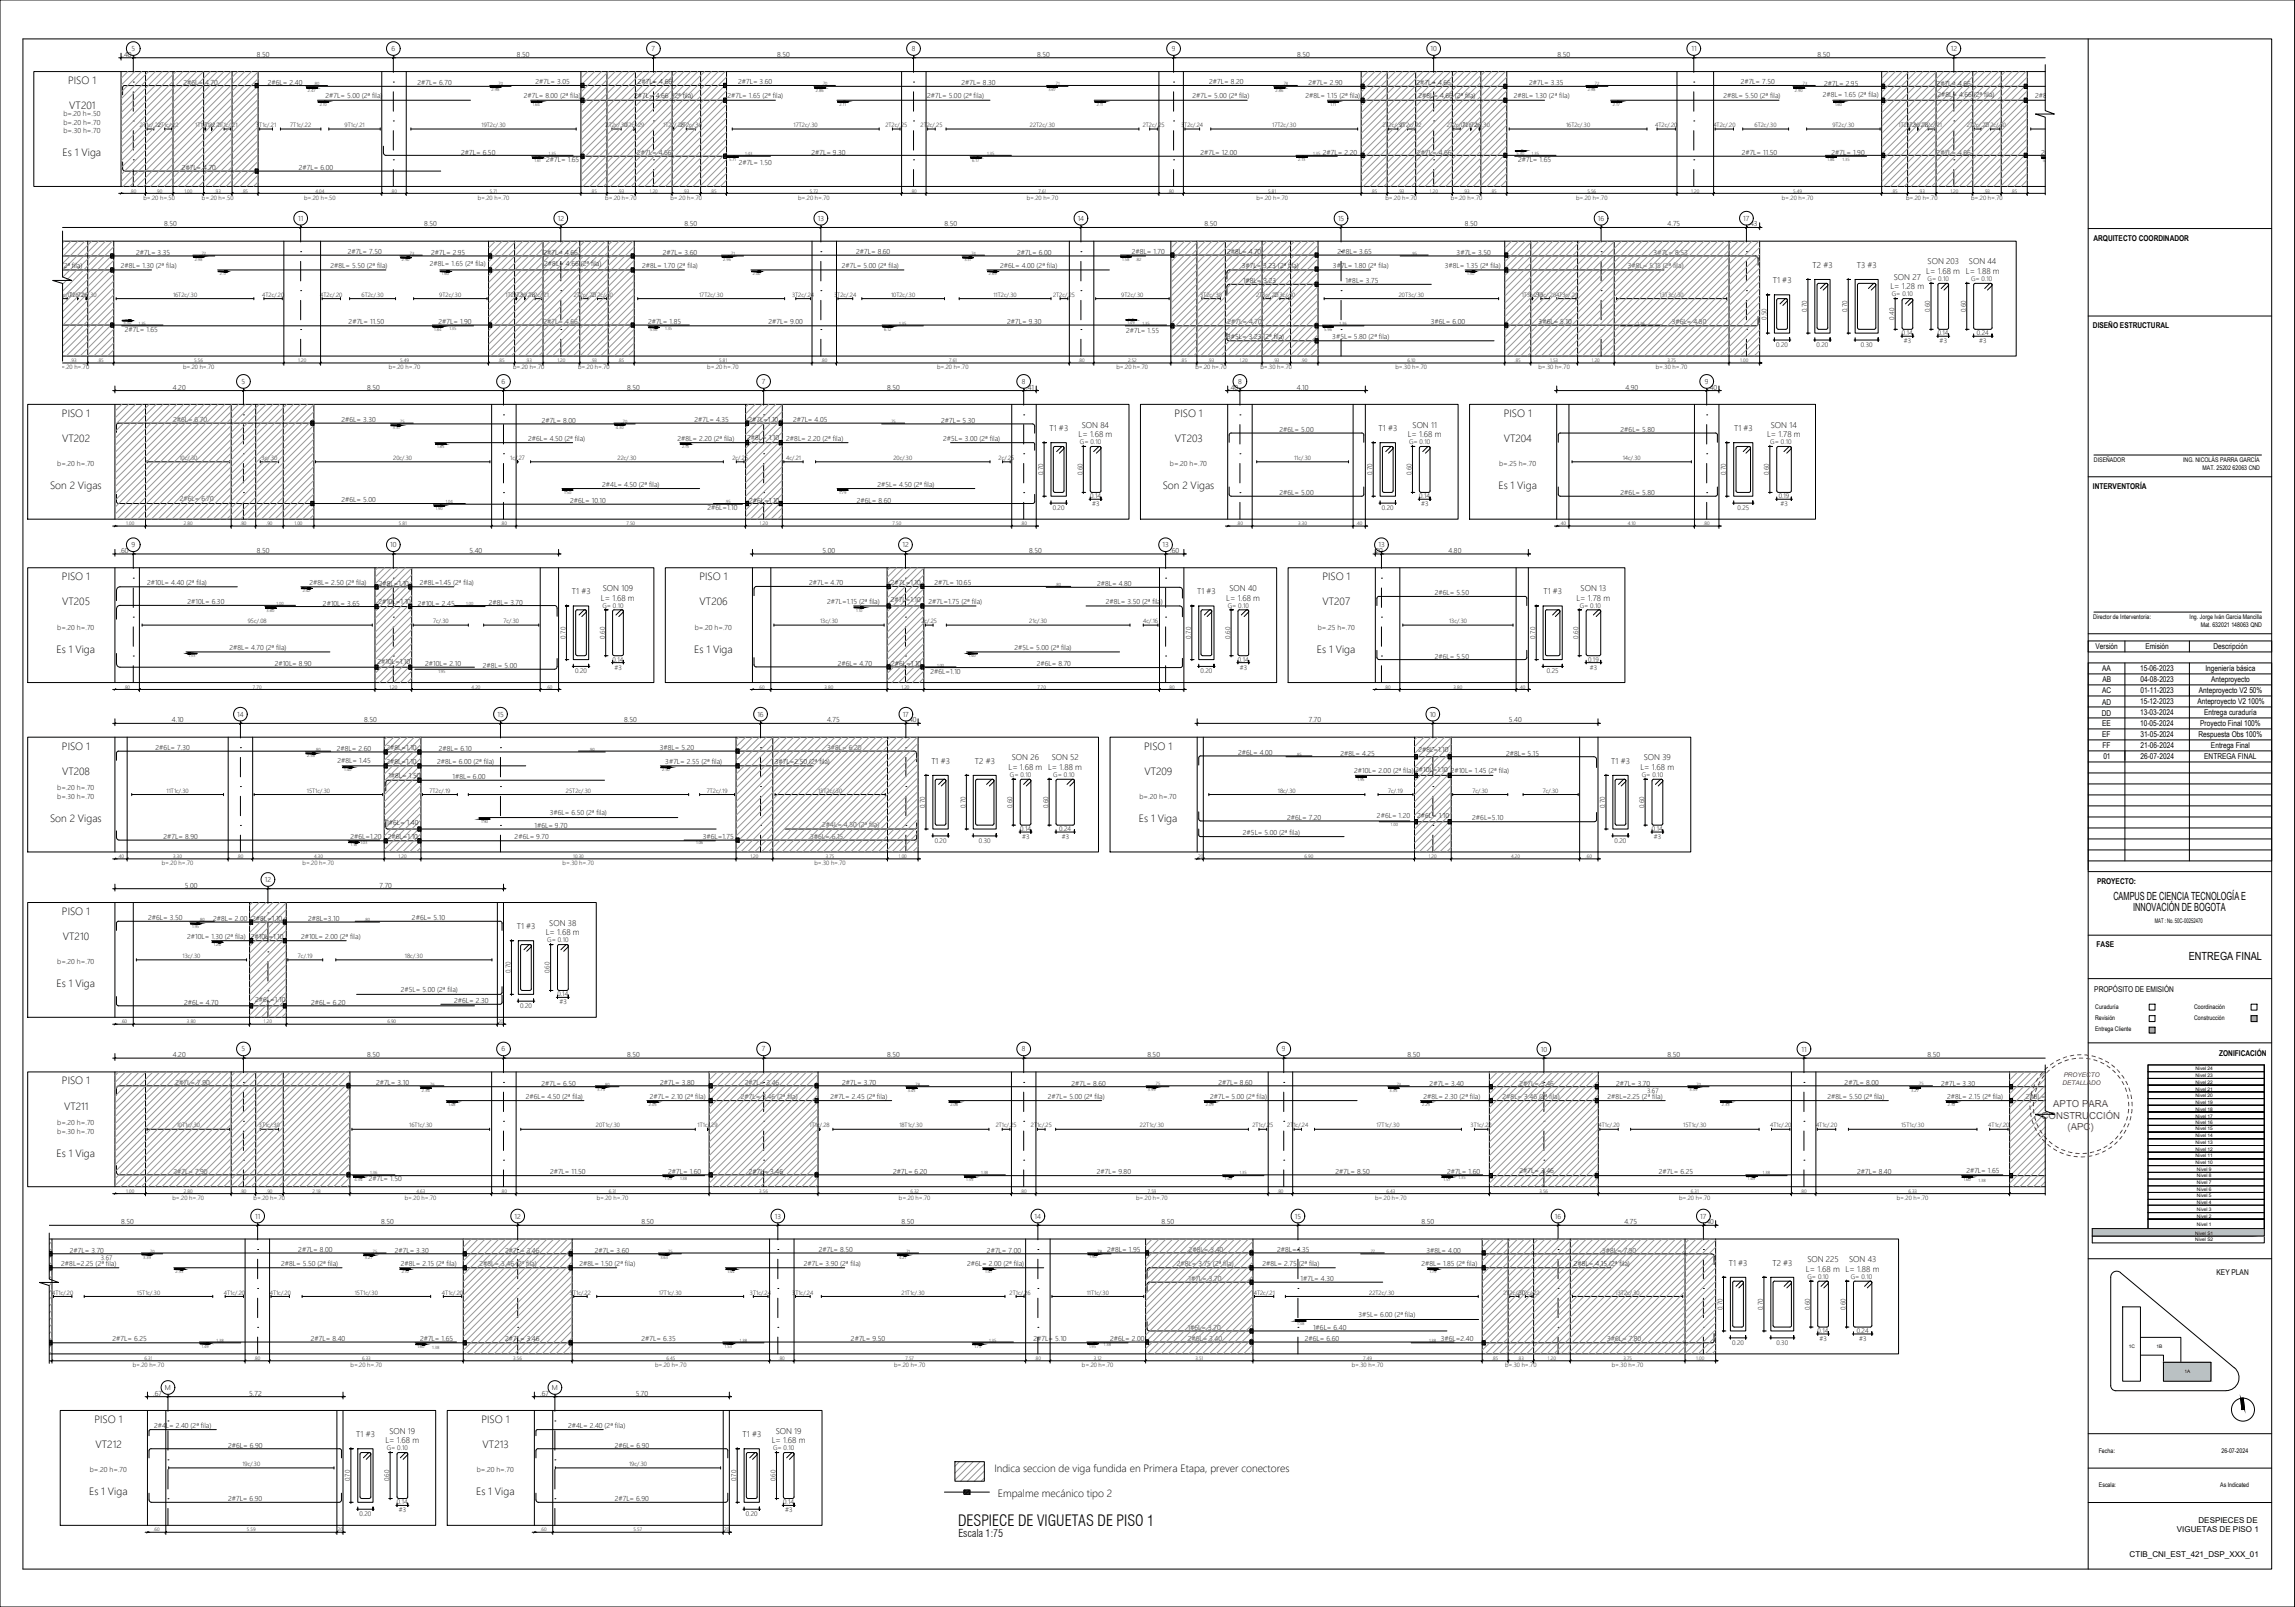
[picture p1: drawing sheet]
<svg xmlns="http://www.w3.org/2000/svg" width="1000mm" height="700mm" viewBox="0 0 1000 700" stroke-linecap="round" stroke-linejoin="round" font-family="sans-serif">
<defs><g id="words">
<text font-size="6.7" x="417.5" y="664.4">DESPIECE DE VIGUETAS DE PISO 1</text>
<g font-size="4.9">
<text x="921" y="392">CAMPUS DE CIENCIA TECNOLOGÍA E</text>
<text x="929.6" y="396.7">INNOVACIÓN DE BOGOTA</text>
<text x="953.9" y="418.2">ENTREGA FINAL</text>
</g>
<text font-size="4.7" x="417.7" y="669.6">Escala 1:75</text>
<g font-size="4.6">
<text x="29.7" y="36.6">PISO 1</text>
<text x="30.2" y="47.6">VT201</text>
<text x="27.3" y="68.1">Es 1 Viga</text>
<text x="27" y="181.6">PISO 1</text>
<text x="511.9" y="181.6">PISO 1</text>
<text x="655.3" y="181.6">PISO 1</text>
<text x="27.1" y="192.5">VT202</text>
<text x="512" y="192.5">VT203</text>
<text x="655.3" y="192.5">VT204</text>
<text x="21.8" y="213">Son 2 Vigas</text>
<text x="506.7" y="213">Son 2 Vigas</text>
<text x="653" y="213">Es 1 Viga</text>
<text x="27" y="252.7">PISO 1</text>
<text x="304.8" y="252.7">PISO 1</text>
<text x="576.3" y="252.7">PISO 1</text>
<text x="27.1" y="263.7">VT205</text>
<text x="304.9" y="263.7">VT206</text>
<text x="576.3" y="263.7">VT207</text>
<text x="24.7" y="284.2">Es 1 Viga</text>
<text x="302.5" y="284.2">Es 1 Viga</text>
<text x="573.9" y="284.2">Es 1 Viga</text>
<text x="27" y="326.5">PISO 1</text>
<text x="498.6" y="326.5">PISO 1</text>
<text x="27.1" y="337.5">VT208</text>
<text x="498.7" y="337.5">VT209</text>
<text x="21.8" y="358">Son 2 Vigas</text>
<text x="496.3" y="358">Es 1 Viga</text>
<text x="27" y="398.5">PISO 1</text>
<text x="27.4" y="409.5">VT210</text>
<text x="24.7" y="430">Es 1 Viga</text>
<text x="27" y="472.3">PISO 1</text>
<text x="27.9" y="483.4">VT211</text>
<text x="24.7" y="503.8">Es 1 Viga</text>
<text x="41.2" y="619.8">PISO 1</text>
<text x="209.8" y="619.8">PISO 1</text>
<text x="41.7" y="630.8">VT212</text>
<text x="210.3" y="630.8">VT213</text>
<text x="433.3" y="641">Indica seccion de viga fundida en Primera Etapa, prever conectores</text>
<text x="38.8" y="651.3">Es 1 Viga</text>
<text x="207.5" y="651.3">Es 1 Viga</text>
<text x="434.8" y="651.8">Empalme mecánico tipo 2</text>
</g>
<g font-size="4.2" fill="#f00">
<text x="894.8" y="482.2">APTO PARA</text>
<text x="889.7" y="487.2">CONSTRUCCIÓN</text>
<text x="901" y="492.2">(APC)</text>
</g>
<g font-size="3.6">
<text x="789.9" y="116.7">T2 #3</text>
<text x="809.2" y="116.7">T3 #3</text>
<text x="839.4" y="119.4">L= 1.68 m L= 1.88 m</text>
<text x="840" y="115.2">SON 203</text>
<text x="858.1" y="115.2">SON 44</text>
<text x="772.6" y="123.4">T1 #3</text>
<text x="825.3" y="121.8">SON 27</text>
<text x="823.8" y="126.1">L= 1.28 m</text>
<text x="457.4" y="187.8">T1 #3</text>
<text x="470" y="190.5">L= 1.68 m</text>
<text x="471.4" y="186.2">SON 84</text>
<text x="600.8" y="187.8">T1 #3</text>
<text x="613.5" y="190.5">L= 1.68 m</text>
<text x="615.6" y="186.2">SON 11</text>
<text x="755.7" y="187.8">T1 #3</text>
<text x="770" y="190.5">L= 1.78 m</text>
<text x="771.7" y="186.2">SON 14</text>
<text x="262.7" y="257.4">SON 109</text>
<text x="535.8" y="257.4">SON 40</text>
<text x="688.8" y="257.4">SON 13</text>
<text x="249.2" y="258.9">T1 #3</text>
<text x="261.9" y="261.6">L= 1.68 m</text>
<text x="521.7" y="258.9">T1 #3</text>
<text x="534.4" y="261.6">L= 1.68 m</text>
<text x="672.6" y="258.9">T1 #3</text>
<text x="687" y="261.6">L= 1.78 m</text>
<text x="405.9" y="332.7">T1 #3</text>
<text x="424.9" y="332.7">T2 #3</text>
<text x="439.5" y="335.4">L= 1.68 m L= 1.88 m</text>
<text x="440.9" y="331.1">SON 26</text>
<text x="458.3" y="331.1">SON 52</text>
<text x="702.2" y="332.7">T1 #3</text>
<text x="714.8" y="335.4">L= 1.68 m</text>
<text x="716.3" y="331.1">SON 39</text>
<text x="225.2" y="404.7">T1 #3</text>
<text x="237.9" y="407.4">L= 1.68 m</text>
<text x="239.4" y="403.2">SON 38</text>
<text x="753.4" y="551.3">T1 #3</text>
<text x="772.4" y="551.3">T2 #3</text>
<text x="787.6" y="549.7">SON 225</text>
<text x="805.8" y="549.8">SON 43</text>
<text x="787" y="554">L= 1.68 m L= 1.88 m</text>
<text x="155.2" y="626">T1 #3</text>
<text x="167.9" y="628.7">L= 1.68 m</text>
<text x="169.7" y="624.4">SON 19</text>
<text x="323.6" y="626">T1 #3</text>
<text x="336.3" y="628.7">L= 1.68 m</text>
<text x="338" y="624.4">SON 19</text>
</g>
<g font-size="3.5">
<text x="912.3" y="104.9">ARQUITECTO COORDINADOR</text>
<text x="912.1" y="143">DISEÑO ESTRUCTURAL</text>
<text x="912.1" y="213">INTERVENTORÍA</text>
<text x="913.2" y="282.7">Versión</text>
<text x="934.9" y="282.7">Emisión</text>
<text x="964.6" y="282.7">Descripción</text>
<text x="916.1" y="292.3">AA</text>
<text x="932.6" y="292.3">15-06-2023</text>
<text x="961.1" y="292.3">Ingeniería básica</text>
<text x="916.2" y="297.1">AB</text>
<text x="932.7" y="297.1">04-08-2023</text>
<text x="963.6" y="297.1">Anteproyecto</text>
<text x="916.1" y="301.9">AC</text>
<text x="932.7" y="301.9">01-11-2023</text>
<text x="958.3" y="301.9">Anteproyecto V2 50%</text>
<text x="915.9" y="311.7">DD</text>
<text x="916.1" y="307">AD</text>
<text x="932.6" y="306.5">15-12-2023</text>
<text x="932.6" y="311.5">13-03-2024</text>
<text x="957.6" y="306.6">Anteproyecto V2 100%</text>
<text x="960.5" y="311.5">Entrega curaduría</text>
<text x="916.1" y="316.2">EE</text>
<text x="932.6" y="316.2">10-05-2024</text>
<text x="958.8" y="316.2">Proyecto Final 100%</text>
<text x="916.1" y="321">EF</text>
<text x="932.7" y="321">31-05-2024</text>
<text x="958.1" y="321">Respuesta Obs 100%</text>
<text x="916.2" y="325.8">FF</text>
<text x="932.8" y="325.8">21-06-2024</text>
<text x="963.5" y="325.8">Entrega Final</text>
<text x="916.6" y="330.6">01</text>
<text x="932.8" y="330.6">26-07-2024</text>
<text x="960.6" y="330.6">ENTREGA FINAL</text>
<text x="913.8" y="385.1">PROYECTO:</text>
<text x="913.7" y="412.3">FASE</text>
<text x="912.7" y="432.1">PROPÓSITO DE EMISIÓN</text>
<text x="967.1" y="460.1">ZONIFICACIÓN</text>
<text x="966" y="555.5">KEY PLAN</text>
<text x="958.1" y="663.3">DESPIECES DE</text>
<text x="948.6" y="667.4">VIGUETAS DE PISO 1</text>
<text x="928.1" y="678">CTIB_CNI_EST_421_DSP_XXX_01</text>
</g>
<g font-size="3.1">
<text x="57.3" y="22.2">5</text>
<text x="170.6" y="22.2">6</text>
<text x="284" y="22.2">7</text>
<text x="397.3" y="22.2">8</text>
<text x="510.6" y="22.2">9</text>
<text x="623.4" y="22.2">10</text>
<text x="737.1" y="22.3">11</text>
<text x="850.1" y="22.3">12</text>
<text x="53.4" y="24.7">.40</text>
<text x="112" y="24.7">8.50</text>
<text x="225.3" y="24.7">8.50</text>
<text x="338.7" y="24.7">8.50</text>
<text x="452" y="24.7">8.50</text>
<text x="565.3" y="24.7">8.50</text>
<text x="678.7" y="24.7">8.50</text>
<text x="792" y="24.7">8.50</text>
<text x="79.9" y="36.8">2#6L= 4.70</text>
<text x="116.8" y="36.8">2#6L= 2.40</text>
<text x="182" y="37.1">2#7L= 6.70</text>
<text x="233.4" y="36.8">2#7L= 3.05</text>
<text x="277.9" y="36.8">2#7L= 4.66</text>
<text x="321.6" y="36.8">2#7L= 3.60</text>
<text x="419" y="37.1">2#7L= 8.30</text>
<text x="527" y="36.8">2#7L= 8.20</text>
<text x="570.2" y="37.1">2#7L= 2.90</text>
<text x="617.3" y="37.1">2#7L= 4.66</text>
<text x="666.4" y="37.1">2#7L= 3.35</text>
<text x="758.6" y="36.8">2#7L= 7.50</text>
<text x="794.9" y="37.3">2#7L= 2.95</text>
<text x="844" y="37.3">2#7L= 4.66</text>
<text x="141.9" y="42.8">2#7L= 5.00 (2ª fila)</text>
<text x="228.3" y="42.8">2#7L= 8.00 (2ª fila)</text>
<text x="276.4" y="42.6">2#7L= 4.66 (2ª fila)</text>
<text x="317" y="42.7">2#7L= 1.65 (2ª fila)</text>
<text x="404" y="42.8">2#7L= 5.00 (2ª fila)</text>
<text x="519.7" y="42.8">2#7L= 5.00 (2ª fila)</text>
<text x="568.9" y="42.8">2#8L= 1.15 (2ª fila)</text>
<text x="618.1" y="42.8">2#8L= 4.66 (2ª fila)</text>
<text x="659.7" y="42.8">2#8L= 1.30 (2ª fila)</text>
<text x="751.1" y="42.8">2#8L= 5.50 (2ª fila)</text>
<text x="794.4" y="42.1">2#8L= 1.65 (2ª fila)</text>
<text x="844.3" y="42.1">2#8L= 4.66 (2ª fila)</text>
<text x="886.9" y="42.8">2#8L= 1.70 (2ª fila)</text>
<text x="27.6" y="50.6">b=.20 h=.50</text>
<text x="27.6" y="54.4">b=.20 h=.70</text>
<text x="27.6" y="58.1">b=.30 h=.70</text>
<text x="201" y="67.4">2#7L= 6.50</text>
<text x="238" y="70.8">2#7L= 1.65</text>
<text x="277.7" y="67.4">2#7L= 4.66</text>
<text x="321.9" y="71.7">2#7L= 1.50</text>
<text x="353.6" y="67.4">2#7L= 9.30</text>
<text x="523.1" y="67.4">2#7L= 12.00</text>
<text x="576.5" y="67.4">2#7L= 2.20</text>
<text x="617.6" y="67.4">2#7L= 4.66</text>
<text x="661.5" y="70.8">2#7L= 1.65</text>
<text x="759" y="67.4">2#7L= 11.50</text>
<text x="798.2" y="67.4">2#7L= 1.90</text>
<text x="844" y="67.4">2#7L= 4.66</text>
<text x="889.5" y="67.4">2#7L= 1.85</text>
<text x="79.2" y="74.1">2#7L= 4.70</text>
<text x="130.3" y="74.1">2#7L= 6.00</text>
<text x="71.6" y="98.6">8.50</text>
<text x="130" y="96.2">11</text>
<text x="184.9" y="98.6">8.50</text>
<text x="243.1" y="96.2">12</text>
<text x="298.3" y="98.6">8.50</text>
<text x="356.4" y="96.2">13</text>
<text x="411.6" y="98.6">8.50</text>
<text x="469.6" y="96.2">14</text>
<text x="524.9" y="98.6">8.50</text>
<text x="583.1" y="96.2">15</text>
<text x="638.3" y="98.6">8.50</text>
<text x="696.4" y="96.2">16</text>
<text x="726.7" y="98.6">4.75</text>
<text x="759.7" y="96.2">17</text>
<text x="762" y="98.6">.43</text>
<text x="59.3" y="111.1">2#7L= 3.35</text>
<text x="151.5" y="110.7">2#7L= 7.50</text>
<text x="187.9" y="111.1">2#7L= 2.95</text>
<text x="236.9" y="111.1">2#7L= 4.66</text>
<text x="288.9" y="111.1">2#7L= 3.60</text>
<text x="373.1" y="110.7">2#7L= 8.60</text>
<text x="443.3" y="111.1">2#7L= 6.00</text>
<text x="493.2" y="110.7">2#8L= 1.70</text>
<text x="534.7" y="110.7">2#8L= 4.70</text>
<text x="582.9" y="110.7">2#8L= 3.65</text>
<text x="634.8" y="111.1">3#7L= 3.50</text>
<text x="720.6" y="111.1">3#7L= 8.53</text>
<text x="11" y="116.7">2#8L= 4.66 (2ª fila)</text>
<text x="52.6" y="116.7">2#8L= 1.30 (2ª fila)</text>
<text x="144" y="116.7">2#8L= 5.50 (2ª fila)</text>
<text x="187.3" y="116">2#8L= 1.65 (2ª fila)</text>
<text x="237.2" y="116">2#8L= 4.66 (2ª fila)</text>
<text x="279.8" y="116.7">2#8L= 1.70 (2ª fila)</text>
<text x="366.9" y="116.7">2#7L= 5.00 (2ª fila)</text>
<text x="435.9" y="116.7">2#6L= 4.00 (2ª fila)</text>
<text x="541.1" y="116.7">3#7L= 3.23 (2ª fila)</text>
<text x="580.9" y="116.7">3#7L= 1.80 (2ª fila)</text>
<text x="629.7" y="116.7">3#8L= 1.35 (2ª fila)</text>
<text x="709.3" y="116.7">3#8L= 5.15 (2ª fila)</text>
<text x="541.7" y="123.4">1#8L= 3.23</text>
<text x="586.3" y="123.4">1#8L= 3.75</text>
<text x="151.9" y="141.3">2#7L= 11.50</text>
<text x="191.1" y="141.3">2#7L= 1.90</text>
<text x="236.9" y="141.3">2#7L= 4.66</text>
<text x="282.4" y="141.3">2#7L= 1.85</text>
<text x="334.9" y="141.3">2#7L= 9.00</text>
<text x="438.9" y="141.3">2#7L= 9.30</text>
<text x="534.9" y="141.3">2#7L= 4.70</text>
<text x="623.6" y="141.3">3#6L= 6.00</text>
<text x="670.5" y="141.3">3#6L= 5.10</text>
<text x="728.6" y="141.3">3#6L= 4.80</text>
<text x="54.4" y="144.7">2#7L= 1.65</text>
<text x="490.7" y="145.2">2#7L= 1.55</text>
<text x="534.8" y="147.5">3#5L= 3.23 (2ª fila)</text>
<text x="580.6" y="147.5">3#5L= 5.80 (2ª fila)</text>
<text x="105.3" y="167.2">5</text>
<text x="218.6" y="167.2">6</text>
<text x="332" y="167.2">7</text>
<text x="445.3" y="167.2">8</text>
<text x="539.5" y="167.2">8</text>
<text x="742.9" y="167.2">9</text>
<text x="75.4" y="169.6">4.20</text>
<text x="160" y="169.6">8.50</text>
<text x="273.3" y="169.6">8.50</text>
<text x="386.7" y="169.6">8.50</text>
<text x="447.2" y="169.6">.41</text>
<text x="535.6" y="169.6">.40</text>
<text x="565.1" y="169.6">4.10</text>
<text x="708.3" y="169.6">4.90</text>
<text x="744.4" y="169.6">.40</text>
<text x="75.4" y="183.9">2#6L= 6.70</text>
<text x="148.8" y="183.9">2#6L= 3.30</text>
<text x="236.1" y="184.2">2#7L= 8.00</text>
<text x="302.7" y="183.8">2#7L= 4.35</text>
<text x="326.1" y="183.8">2#7L=1.10</text>
<text x="345.6" y="183.8">2#7L= 4.05</text>
<text x="410.1" y="184.2">2#7L= 5.30</text>
<text x="230.1" y="191.9">2#6L= 4.50 (2ª fila)</text>
<text x="295.2" y="191.9">2#8L= 2.20 (2ª fila)</text>
<text x="325.6" y="191.7">2#8L= 1.10</text>
<text x="342.6" y="191.9">2#8L= 2.20 (2ª fila)</text>
<text x="411" y="191.9">2#5L= 3.00 (2ª fila)</text>
<text x="557.5" y="188.2">2#6L= 5.00</text>
<text x="706.2" y="188.2">2#6L= 5.80</text>
<text x="25" y="203.1">b=.20 h=.70</text>
<text x="509.9" y="203.1">b=.20 h=.70</text>
<text x="653.3" y="203.1">b=.25 h=.70</text>
<text x="262.5" y="211.9">2#4L= 4.50 (2ª fila)</text>
<text x="382.4" y="211.9">2#5L= 4.50 (2ª fila)</text>
<text x="557.5" y="215.7">2#6L= 5.00</text>
<text x="706.2" y="215.7">2#6L= 5.80</text>
<text x="78.3" y="218.3">2#6L= 6.70</text>
<text x="148.8" y="218.5">2#6L= 5.00</text>
<text x="248.5" y="219">2#6L= 10.10</text>
<text x="326.5" y="219">2#6L=1.10</text>
<text x="373.4" y="219">2#6L= 8.60</text>
<text x="308.3" y="222.1">2#6L=1.10</text>
<text x="57.3" y="238.4">9</text>
<text x="170.1" y="238.4">10</text>
<text x="393.3" y="238.4">12</text>
<text x="506.6" y="238.4">13</text>
<text x="600.7" y="238.4">13</text>
<text x="52.1" y="240.8">.60</text>
<text x="112" y="240.8">8.50</text>
<text x="204.6" y="240.8">5.40</text>
<text x="358.4" y="240.8">5.00</text>
<text x="448.5" y="240.8">8.50</text>
<text x="509.9" y="240.8">.60</text>
<text x="598.7" y="240.8">.20</text>
<text x="631.3" y="240.8">4.80</text>
<text x="64.1" y="254.7">2#10L= 4.40 (2ª fila)</text>
<text x="134.9" y="254.7">2#8L= 2.50 (2ª fila)</text>
<text x="165.1" y="255.2">2#8L=1.10</text>
<text x="183" y="254.7">2#8L=1.45 (2ª fila)</text>
<text x="352.6" y="255">2#7L= 4.70</text>
<text x="388.2" y="255">2#7L=1.10</text>
<text x="407.3" y="255">2#7L= 10.65</text>
<text x="478.1" y="255.4">2#8L= 4.80</text>
<text x="81.7" y="263.2">2#10L= 6.30</text>
<text x="140.8" y="263.8">2#10L= 3.65</text>
<text x="164.9" y="263.2">2#10L=1.10</text>
<text x="182" y="263.8">2#10L= 2.45</text>
<text x="213" y="263.3">2#8L= 3.70</text>
<text x="360.5" y="263">2#7L=1.15 (2ª fila)</text>
<text x="388.2" y="262.1">2#7L=1.10</text>
<text x="404.6" y="263">2#7L=1.75 (2ª fila)</text>
<text x="481.9" y="263">2#8L= 3.50 (2ª fila)</text>
<text x="625.2" y="259.3">2#6L= 5.50</text>
<text x="25" y="274.2">b=.20 h=.70</text>
<text x="302.8" y="274.2">b=.20 h=.70</text>
<text x="574.3" y="274.2">b=.25 h=.70</text>
<text x="100" y="283.1">2#8L= 4.70 (2ª fila)</text>
<text x="442.1" y="283.1">2#5L= 5.00 (2ª fila)</text>
<text x="625.2" y="286.8">2#6L= 5.50</text>
<text x="119.7" y="290.2">2#10L= 8.90</text>
<text x="164.5" y="289.2">2#10L=1.10</text>
<text x="185.3" y="290.2">2#10L= 2.10</text>
<text x="210.4" y="291.1">2#8L= 5.00</text>
<text x="365.1" y="290.2">2#6L= 4.70</text>
<text x="388.4" y="290.2">2#6L=1.10</text>
<text x="405.5" y="293.4">2#6L=1.10</text>
<text x="451.8" y="290.2">2#6L= 8.70</text>
<text x="74.9" y="314.6">4.10</text>
<text x="103.3" y="312.2">14</text>
<text x="158.7" y="314.6">8.50</text>
<text x="216.8" y="312.1">15</text>
<text x="272" y="314.6">8.50</text>
<text x="330.1" y="312.1">16</text>
<text x="360.4" y="314.6">4.75</text>
<text x="393.4" y="312.2">17</text>
<text x="395.4" y="314.6">.40</text>
<text x="570.4" y="314.6">7.70</text>
<text x="623.1" y="312.1">10</text>
<text x="657.6" y="314.6">5.40</text>
<text x="67.8" y="326.7">2#6L= 7.30</text>
<text x="146.8" y="327.1">2#8L= 2.60</text>
<text x="168.4" y="326.5">2#8L=1.10</text>
<text x="191.2" y="327.1">2#8L= 6.10</text>
<text x="287.6" y="326.7">3#8L= 5.20</text>
<text x="360.4" y="326.7">3#8L= 6.20</text>
<text x="539.5" y="328.8">2#6L= 4.00</text>
<text x="584.2" y="329.2">2#8L= 4.25</text>
<text x="618.1" y="327.7">2#8L=1.10</text>
<text x="656.3" y="329.2">2#8L= 5.15</text>
<text x="147.1" y="332.5">2#8L= 1.45</text>
<text x="168.4" y="332.8">2#8L=1.10</text>
<text x="190.5" y="332.7">2#8L= 6.00 (2ª fila)</text>
<text x="289.9" y="332.7">3#7L= 2.55 (2ª fila)</text>
<text x="337.7" y="332.7">3#7L=2.50 (2ª fila)</text>
<text x="169.2" y="338.8">1#8L= 1.50</text>
<text x="197.2" y="339.4">1#8L= 6.00</text>
<text x="590.1" y="336.8">2#10L= 2.00 (2ª fila)</text>
<text x="616.8" y="336.2">2#10L=1.10</text>
<text x="632.2" y="336.8">2#10L= 1.45 (2ª fila)</text>
<text x="25" y="344.2">b=.20 h=.70</text>
<text x="25" y="348">b=.30 h=.70</text>
<text x="496.6" y="348">b=.20 h=.70</text>
<text x="168.4" y="359.5">1#6L= 1.40</text>
<text x="239.6" y="355.1">3#6L= 6.50 (2ª fila)</text>
<text x="560.9" y="357.3">2#6L= 7.20</text>
<text x="600.1" y="356.5">2#6L= 1.20</text>
<text x="617.5" y="356.5">2#6L= 1.10</text>
<text x="641.6" y="357.3">2#6L=5.10</text>
<text x="71.3" y="365.6">2#7L= 8.90</text>
<text x="152.7" y="365.2">2#6L=1.20</text>
<text x="169" y="365.6">2#6L=1.10</text>
<text x="224.3" y="365.6">2#6L= 9.70</text>
<text x="232.9" y="360.6">1#6L= 9.70</text>
<text x="306.2" y="365.6">3#6L=1.75</text>
<text x="353.1" y="365.4">3#6L= 6.15</text>
<text x="358.3" y="360.1">2#4L= 4.50 (2ª fila)</text>
<text x="541.7" y="363.5">2#5L= 5.00 (2ª fila)</text>
<text x="80.6" y="386.6">5.00</text>
<text x="115.4" y="384.2">12</text>
<text x="165.4" y="386.6">7.70</text>
<text x="64.6" y="400.8">2#6L= 3.50</text>
<text x="92.9" y="401.2">2#8L= 2.00</text>
<text x="109.9" y="401.2">2#8L=1.10</text>
<text x="134.3" y="401.2">2#8L=3.10</text>
<text x="179.5" y="400.8">2#6L= 5.10</text>
<text x="81.6" y="408.8">2#10L= 1.30 (2ª fila)</text>
<text x="109.3" y="408.9">2#10L=1.10</text>
<text x="131.2" y="408.8">2#10L= 2.00 (2ª fila)</text>
<text x="25" y="420">b=.20 h=.70</text>
<text x="80.3" y="437.6">2#6L= 4.70</text>
<text x="111.3" y="436.6">2#6L=1.10</text>
<text x="135.6" y="437.6">2#6L= 6.20</text>
<text x="174.7" y="432.2">2#5L= 5.00 (2ª fila)</text>
<text x="198" y="437">2#6L= 2.30</text>
<text x="75.4" y="460.4">4.20</text>
<text x="105.3" y="457.9">5</text>
<text x="160" y="460.4">8.50</text>
<text x="218.6" y="457.9">6</text>
<text x="273.3" y="460.4">8.50</text>
<text x="332" y="457.9">7</text>
<text x="386.7" y="460.4">8.50</text>
<text x="445.3" y="457.9">8</text>
<text x="500" y="460.4">8.50</text>
<text x="558.6" y="457.9">9</text>
<text x="613.3" y="460.4">8.50</text>
<text x="671.4" y="458">10</text>
<text x="726.7" y="460.4">8.50</text>
<text x="785.1" y="458">11</text>
<text x="840" y="460.4">8.50</text>
<text x="76.5" y="472.5">2#7L= 7.90</text>
<text x="163.9" y="472.5">2#7L= 3.10</text>
<text x="236" y="472.8">2#7L= 6.50</text>
<text x="287.7" y="472.5">2#7L= 3.80</text>
<text x="324.6" y="472.5">2#7L= 3.46</text>
<text x="367" y="472.5">2#7L= 3.70</text>
<text x="467" y="472.8">2#7L= 8.60</text>
<text x="531" y="472.5">2#7L= 8.60</text>
<text x="623" y="472.8">2#7L= 3.40</text>
<text x="662.2" y="472.8">2#7L= 3.46</text>
<text x="704.3" y="472.8">2#7L= 3.70</text>
<text x="803.9" y="472.5">2#7L= 8.00</text>
<text x="845.9" y="472.8">2#7L= 3.30</text>
<text x="229.1" y="478.5">2#6L= 4.50 (2ª fila)</text>
<text x="283.2" y="478.5">2#7L= 2.10 (2ª fila)</text>
<text x="322.8" y="478.5">2#7L= 3.46 (2ª fila)</text>
<text x="361.9" y="478.5">2#7L= 2.45 (2ª fila)</text>
<text x="456.6" y="478.5">2#7L= 5.00 (2ª fila)</text>
<text x="527.3" y="478.5">2#7L= 5.00 (2ª fila)</text>
<text x="620.3" y="478.5">2#8L= 2.30 (2ª fila)</text>
<text x="654.8" y="478.5">2#8L= 3.46 (2ª fila)</text>
<text x="700.6" y="478.5">2#8L=2.25 (2ª fila)</text>
<text x="796.4" y="478.5">2#8L= 5.50 (2ª fila)</text>
<text x="848.6" y="478.5">2#8L= 2.15 (2ª fila)</text>
<text x="882.9" y="478.5">2#8L= 3.46 (2ª fila)</text>
<text x="25" y="490.1">b=.20 h=.70</text>
<text x="25" y="493.8">b=.30 h=.70</text>
<text x="75.6" y="511.4">2#7L= 7.90</text>
<text x="160.7" y="514.4">2#7L= 1.50</text>
<text x="239.7" y="511.4">2#7L= 11.50</text>
<text x="291.2" y="511.4">2#7L= 1.60</text>
<text x="326.3" y="511.4">2#7L= 3.46</text>
<text x="389.2" y="511.4">2#7L= 6.20</text>
<text x="478" y="511.4">2#7L= 9.80</text>
<text x="582" y="511.4">2#7L= 8.50</text>
<text x="630.6" y="511.4">2#7L= 1.60</text>
<text x="662.2" y="511">2#7L= 3.46</text>
<text x="722.9" y="511.4">2#7L= 6.25</text>
<text x="809.3" y="511.4">2#7L= 8.40</text>
<text x="856.9" y="511.1">2#7L= 1.65</text>
<text x="52.8" y="533.2">8.50</text>
<text x="111.3" y="530.8">11</text>
<text x="166.2" y="533.2">8.50</text>
<text x="224.3" y="530.8">12</text>
<text x="279.5" y="533.2">8.50</text>
<text x="337.7" y="530.7">13</text>
<text x="392.9" y="533.2">8.50</text>
<text x="450.8" y="530.8">14</text>
<text x="506.2" y="533.2">8.50</text>
<text x="564.3" y="530.7">15</text>
<text x="619.5" y="533.2">8.50</text>
<text x="677.6" y="530.7">16</text>
<text x="707.9" y="533.2">4.75</text>
<text x="741" y="530.8">17</text>
<text x="742.9" y="533.2">.40</text>
<text x="30.4" y="545.6">2#7L= 3.70</text>
<text x="130" y="545.3">2#7L= 8.00</text>
<text x="172" y="545.6">2#7L= 3.30</text>
<text x="220.1" y="545.6">2#7L= 3.46</text>
<text x="259.2" y="545.6">2#7L= 3.60</text>
<text x="356.8" y="545.3">2#7L= 8.50</text>
<text x="430.1" y="545.6">2#7L= 7.00</text>
<text x="482.5" y="545.3">2#8L= 1.95</text>
<text x="518.1" y="545.3">2#8L= 3.40</text>
<text x="556.5" y="545.3">2#8L=4.35</text>
<text x="621.6" y="545.7">3#8L= 4.00</text>
<text x="698.2" y="545.7">3#8L= 7.90</text>
<text x="26.7" y="551.3">2#8L=2.25 (2ª fila)</text>
<text x="122.5" y="551.3">2#8L= 5.50 (2ª fila)</text>
<text x="174.7" y="551.3">2#8L= 2.15 (2ª fila)</text>
<text x="209" y="551.3">2#8L= 3.46 (2ª fila)</text>
<text x="252.5" y="551.3">2#8L= 1.50 (2ª fila)</text>
<text x="350.4" y="551.3">2#7L= 3.90 (2ª fila)</text>
<text x="421.5" y="551.3">2#6L= 2.00 (2ª fila)</text>
<text x="512.8" y="551.3">2#8L= 3.75 (2ª fila)</text>
<text x="550.2" y="551.3">2#8L= 2.75 (2ª fila)</text>
<text x="619.4" y="551.3">2#8L= 1.85 (2ª fila)</text>
<text x="685.9" y="551.3">2#8L= 4.15 (2ª fila)</text>
<text x="517.9" y="558">1#7L= 3.70</text>
<text x="566.8" y="558">1#7L= 4.30</text>
<text x="591.9" y="573.8">3#5L= 6.00 (2ª fila)</text>
<text x="517.6" y="579.2">1#6L= 3.70</text>
<text x="572.2" y="579.2">1#6L= 6.40</text>
<text x="49.1" y="584.3">2#7L= 6.25</text>
<text x="135.5" y="584.3">2#7L= 8.40</text>
<text x="183" y="583.9">2#7L= 1.65</text>
<text x="220.1" y="583.9">2#7L= 3.46</text>
<text x="279.6" y="584.3">2#7L= 6.35</text>
<text x="370.8" y="584.3">2#7L= 9.50</text>
<text x="450.4" y="584.3">2#7L= 5.10</text>
<text x="483.7" y="584.3">2#6L= 2.00</text>
<text x="517.6" y="584.3">2#6L= 3.40</text>
<text x="568.6" y="584.3">2#6L= 6.60</text>
<text x="627.9" y="584.3">3#6L=2.40</text>
<text x="700.4" y="584.3">3#6L= 7.80</text>
<text x="71.9" y="605.4">M</text>
<text x="240.5" y="605.4">M</text>
<text x="66.7" y="607.8">.67</text>
<text x="108.6" y="607.8">5.72</text>
<text x="235.4" y="607.8">.67</text>
<text x="277" y="607.8">5.70</text>
<text x="67.1" y="621.8">2#4L= 2.40 (2ª fila)</text>
<text x="247.6" y="621.8">2#4L= 2.40 (2ª fila)</text>
<text x="99.4" y="630.6">2#6L= 6.90</text>
<text x="267.9" y="630.6">2#6L= 6.90</text>
<text x="39.2" y="641.3">b=.20 h=.70</text>
<text x="207.8" y="641.3">b=.20 h=.70</text>
<text x="99.4" y="653.9">2#7L= 6.90</text>
<text x="267.9" y="653.9">2#7L= 6.90</text>
</g>
<g font-size="2.9">
<text x="840" y="122.4">G= 0.10</text>
<text x="858.9" y="122.4">G= 0.10</text>
<text x="824.4" y="129.1">G= 0.10</text>
<text x="787.4" y="135.9" transform="rotate(-90 787.4 135.9)">0.70</text>
<text x="805" y="135.9" transform="rotate(-90 805 135.9)">0.70</text>
<text x="841" y="136" transform="rotate(-90 841 136)">0.60</text>
<text x="856.7" y="136" transform="rotate(-90 856.7 136)">0.60</text>
<text x="769.8" y="139.3" transform="rotate(-90 769.8 139.3)">0.50</text>
<text x="825.5" y="139.3" transform="rotate(-90 825.5 139.3)">0.40</text>
<text x="828.8" y="146">0.14</text>
<text x="829.7" y="149.5">#3</text>
<text x="844.4" y="146">0.14</text>
<text x="845.3" y="149.5">#3</text>
<text x="861.5" y="146">0.24</text>
<text x="862.5" y="149.5">#3</text>
<text x="774" y="151.1">0.20</text>
<text x="791.6" y="151.1">0.20</text>
<text x="810.9" y="151.1">0.30</text>
<text x="470.6" y="193.5">G= 0.10</text>
<text x="614" y="193.5">G= 0.10</text>
<text x="771.5" y="193.5">G= 0.10</text>
<text x="454.6" y="207" transform="rotate(-90 454.6 207)">0.70</text>
<text x="471.7" y="207" transform="rotate(-90 471.7 207)">0.60</text>
<text x="598" y="207" transform="rotate(-90 598 207)">0.70</text>
<text x="615.1" y="207" transform="rotate(-90 615.1 207)">0.60</text>
<text x="752.1" y="207" transform="rotate(-90 752.1 207)">0.70</text>
<text x="770.8" y="207" transform="rotate(-90 770.8 207)">0.60</text>
<text x="475.1" y="217">0.14</text>
<text x="475.9" y="220.5">#3</text>
<text x="618.4" y="217">0.14</text>
<text x="619.3" y="220.5">#3</text>
<text x="775.1" y="217">0.19</text>
<text x="775.9" y="220.5">#3</text>
<text x="458.8" y="222.1">0.20</text>
<text x="602.2" y="222.1">0.20</text>
<text x="757.2" y="222.1">0.25</text>
<text x="262.5" y="264.6">G= 0.10</text>
<text x="535" y="264.6">G= 0.10</text>
<text x="688.4" y="264.6">G= 0.10</text>
<text x="246.4" y="278.1" transform="rotate(-90 246.4 278.1)">0.70</text>
<text x="263.5" y="278.1" transform="rotate(-90 263.5 278.1)">0.60</text>
<text x="518.9" y="278.1" transform="rotate(-90 518.9 278.1)">0.70</text>
<text x="536" y="278.1" transform="rotate(-90 536 278.1)">0.60</text>
<text x="669" y="278.1" transform="rotate(-90 669 278.1)">0.70</text>
<text x="687.8" y="278.1" transform="rotate(-90 687.8 278.1)">0.60</text>
<text x="250.7" y="293.3">0.20</text>
<text x="266.9" y="288.2">0.14</text>
<text x="267.8" y="291.6">#3</text>
<text x="523.2" y="293.3">0.20</text>
<text x="539.4" y="288.2">0.14</text>
<text x="540.3" y="291.6">#3</text>
<text x="674.1" y="293.3">0.25</text>
<text x="692.1" y="288.2">0.19</text>
<text x="692.9" y="291.6">#3</text>
<text x="440.1" y="338.4">G= 0.10</text>
<text x="459" y="338.4">G= 0.10</text>
<text x="715.5" y="338.4">G= 0.10</text>
<text x="403.1" y="351.9" transform="rotate(-90 403.1 351.9)">0.70</text>
<text x="420.7" y="351.9" transform="rotate(-90 420.7 351.9)">0.70</text>
<text x="441.2" y="352" transform="rotate(-90 441.2 352)">0.60</text>
<text x="456.7" y="352" transform="rotate(-90 456.7 352)">0.60</text>
<text x="699.4" y="351.9" transform="rotate(-90 699.4 351.9)">0.70</text>
<text x="716.5" y="352" transform="rotate(-90 716.5 352)">0.60</text>
<text x="444.5" y="362">0.14</text>
<text x="445.4" y="365.4">#3</text>
<text x="461.6" y="362">0.24</text>
<text x="462.7" y="365.4">#3</text>
<text x="719.9" y="362">0.14</text>
<text x="720.7" y="365.4">#3</text>
<text x="407.3" y="367.1">0.20</text>
<text x="426.6" y="367.1">0.30</text>
<text x="703.6" y="367.1">0.20</text>
<text x="238.5" y="410.4">G= 0.10</text>
<text x="222.4" y="423.9" transform="rotate(-90 222.4 423.9)">0.70</text>
<text x="239.5" y="424" transform="rotate(-90 239.5 424)">0.60</text>
<text x="242.9" y="434">0.14</text>
<text x="243.8" y="437.4">#3</text>
<text x="226.7" y="439.1">0.20</text>
<text x="717.8" y="475.9">3.67</text>
<text x="43.9" y="548.7">3.67</text>
<text x="787.7" y="557">G= 0.10</text>
<text x="806.6" y="557">G= 0.10</text>
<text x="750.7" y="570.5" transform="rotate(-90 750.7 570.5)">0.70</text>
<text x="768.2" y="570.5" transform="rotate(-90 768.2 570.5)">0.70</text>
<text x="788.7" y="570.6" transform="rotate(-90 788.7 570.6)">0.60</text>
<text x="804.3" y="570.6" transform="rotate(-90 804.3 570.6)">0.60</text>
<text x="792.1" y="580.6">0.14</text>
<text x="809.1" y="580.6">0.24</text>
<text x="754.8" y="585.7">0.20</text>
<text x="774.1" y="585.7">0.30</text>
<text x="792.9" y="584">#3</text>
<text x="810.2" y="584">#3</text>
<text x="168.5" y="631.7">G= 0.10</text>
<text x="336.9" y="631.7">G= 0.10</text>
<text x="152.4" y="645.2" transform="rotate(-90 152.4 645.2)">0.70</text>
<text x="169.5" y="645.2" transform="rotate(-90 169.5 645.2)">0.60</text>
<text x="320.8" y="645.2" transform="rotate(-90 320.8 645.2)">0.70</text>
<text x="337.9" y="645.2" transform="rotate(-90 337.9 645.2)">0.60</text>
<text x="172.9" y="655.2">0.14</text>
<text x="173.8" y="658.7">#3</text>
<text x="341.3" y="655.2">0.14</text>
<text x="342.1" y="658.7">#3</text>
<text x="156.7" y="660.3">0.20</text>
<text x="325" y="660.3">0.20</text>
</g>
<g font-size="2.8">
<text x="912.5" y="201">DISEÑADOR</text>
<text x="951.4" y="201.3">ING. NICOLÁS PARRA GARCÍA</text>
<text x="959.8" y="204.5">MAT. 25202 62063 CND</text>
<text x="912.1" y="269.4">Director de Interventoria:</text>
<text x="954.2" y="269.6">Ing. Jorge Iván Garcia Mancilla</text>
<text x="959" y="272.9">Mat. 632021 148063 QND</text>
<text x="939" y="402.1">MAT : No. 50C-00252470</text>
<text x="913.1" y="439.3">Curaduría</text>
<text x="956.1" y="439.3">Coordinación</text>
<text x="913" y="444.3">Revisión</text>
<text x="913" y="449.2">Entrega Cliente</text>
<text x="956.1" y="444.3">Construcción</text>
<text x="914.6" y="632.8">Fecha:</text>
<text x="968.1" y="632.8">26-07-2024</text>
<text x="914.7" y="647.5">Escala:</text>
<text x="967.5" y="647.7">As Indicated</text>
</g>
<g font-size="2.8" fill="#f00">
<text x="898.9" y="472.5">DETALLADO</text>
<text x="899.3" y="469.2">PROYECTO</text>
</g>
<g font-size="2.7">
<text x="61" y="55.4">2T1c/.22T1c/.22</text>
<text x="85.1" y="55.4">1T1c/.22</text>
<text x="88.1" y="55.4">1T1c/.21</text>
<text x="94.8" y="55.4">2T1c/.21</text>
<text x="111.6" y="55.4">3T1c/.21</text>
<text x="126.5" y="55.4">7T1c/.22</text>
<text x="150.2" y="55.4">9T1c/.21</text>
<text x="209.8" y="55.4">19T2c/.30</text>
<text x="263.9" y="55.4">2T2c/.30</text>
<text x="271.7" y="55.4">1T2c/.29</text>
<text x="289" y="55.4">1T2c/.28</text>
<text x="296.3" y="55.4">2T2c/.30</text>
<text x="345.9" y="55.4">17T2c/.30</text>
<text x="385.8" y="55.4">2T2c/.25</text>
<text x="401.2" y="55.4">2T2c/.25</text>
<text x="448.8" y="55.4">22T2c/.30</text>
<text x="498" y="55.4">2T2c/.25</text>
<text x="514.7" y="55.4">3T2c/.24</text>
<text x="554.4" y="55.4">17T2c/.30</text>
<text x="602.4" y="55.4">2T2c/.30</text>
<text x="610" y="55.4">2T2c/.22</text>
<text x="630.5" y="55.4">2T2c/.21</text>
<text x="636.4" y="55.4">1T2c/.28</text>
<text x="640.1" y="55.4">1T2c/.30</text>
<text x="682.5" y="55.4">16T2c/.30</text>
<text x="721.3" y="55.4">4T2c/.20</text>
<text x="746.7" y="55.4">4T2c/.20</text>
<text x="764.6" y="55.4">6T2c/.30</text>
<text x="798.5" y="55.4">9T2c/.30</text>
<text x="827.4" y="55.4">1T2c/.30</text>
<text x="831.2" y="55.4">1T2c/.28</text>
<text x="837.1" y="55.4">2T2c/.21</text>
<text x="857.1" y="55.4">2T2c/.22</text>
<text x="864.7" y="55.4">2T2c/.30</text>
<text x="62.5" y="87">b=.20 h=.50</text>
<text x="88" y="87">b=.20 h=.50</text>
<text x="132.5" y="87">b=.20 h=.50</text>
<text x="208.2" y="87">b=.20 h=.70</text>
<text x="263.8" y="87">b=.20 h=.70</text>
<text x="292.2" y="87">b=.20 h=.70</text>
<text x="347.9" y="87">b=.20 h=.70</text>
<text x="447.4" y="87">b=.20 h=.70</text>
<text x="547.5" y="87">b=.20 h=.70</text>
<text x="603.8" y="87">b=.20 h=.70</text>
<text x="632.2" y="87">b=.20 h=.70</text>
<text x="686.8" y="87">b=.20 h=.70</text>
<text x="776.5" y="87">b=.20 h=.70</text>
<text x="830.6" y="87">b=.20 h=.70</text>
<text x="859" y="87">b=.20 h=.70</text>
<text x="23.4" y="129.3">2T2c/.211T2c/.30</text>
<text x="29.3" y="129.3">1T2c/.28</text>
<text x="75.4" y="129.3">16T2c/.30</text>
<text x="114.3" y="129.3">4T2c/.20</text>
<text x="139.6" y="129.3">4T2c/.20</text>
<text x="157.6" y="129.3">6T2c/.30</text>
<text x="191.4" y="129.3">9T2c/.30</text>
<text x="220.3" y="129.3">1T2c/.30</text>
<text x="224.1" y="129.3">1T2c/.28</text>
<text x="230.1" y="129.3">2T2c/.21</text>
<text x="250" y="129.3">2T2c/.22</text>
<text x="257.6" y="129.3">2T2c/.30</text>
<text x="304.7" y="129.3">17T2c/.30</text>
<text x="345.1" y="129.3">3T2c/.24</text>
<text x="363.5" y="129.3">3T2c/.24</text>
<text x="388.3" y="129.3">10T2c/.30</text>
<text x="432.9" y="129.3">11T2c/.30</text>
<text x="458.9" y="129.3">2T2c/.25</text>
<text x="488.7" y="129.3">9T2c/.30</text>
<text x="523" y="129.3">3T2c/.30</text>
<text x="547.4" y="129.3">2T3c/.22</text>
<text x="554.9" y="129.3">2T3c/.30</text>
<text x="609.6" y="129.3">20T3c/.30</text>
<text x="663.2" y="129.3">1T3c/.30</text>
<text x="668.6" y="129.3">2T3c/.284T3c/.21</text>
<text x="723.2" y="129.3">13T3c/.30</text>
<text x="25.1" y="160.8">b=.20 h=.70</text>
<text x="79.8" y="160.8">b=.20 h=.70</text>
<text x="169.4" y="160.8">b=.20 h=.70</text>
<text x="223.6" y="160.8">b=.20 h=.70</text>
<text x="252" y="160.8">b=.20 h=.70</text>
<text x="308.2" y="160.8">b=.20 h=.70</text>
<text x="408.3" y="160.8">b=.20 h=.70</text>
<text x="486.6" y="160.8">b=.20 h=.70</text>
<text x="520.9" y="160.8">b=.20 h=.70</text>
<text x="549.3" y="160.8">b=.30 h=.70</text>
<text x="608.2" y="160.8">b=.30 h=.70</text>
<text x="670.4" y="160.8">b=.30 h=.70</text>
<text x="721.6" y="160.8">b=.30 h=.70</text>
<text x="78.2" y="200.3">10c/.30</text>
<text x="114" y="200.3">3c/.30</text>
<text x="171.4" y="200.3">20c/.30</text>
<text x="222.4" y="200.3">1c/.27</text>
<text x="269.1" y="200.3">22c/.30</text>
<text x="319.2" y="200.3">2c/.25</text>
<text x="342.6" y="200.3">4c/.21</text>
<text x="389.3" y="200.3">20c/.30</text>
<text x="435.2" y="200.3">2c/.25</text>
<text x="564" y="200.3">11c/.30</text>
<text x="707.2" y="200.3">14c/.30</text>
<text x="108" y="271.5">95c/.08</text>
<text x="188.7" y="271.5">7c/.30</text>
<text x="219.4" y="271.5">7c/.30</text>
<text x="357.4" y="271.5">13c/.30</text>
<text x="401.5" y="271.5">2c/.25</text>
<text x="448.5" y="271.5">21c/.30</text>
<text x="498.2" y="271.5">4c/.16</text>
<text x="631.5" y="271.5">13c/.30</text>
<text x="72.6" y="345.2">11T1c/.30</text>
<text x="133.7" y="345.2">15T1c/.30</text>
<text x="187.2" y="345.2">7T2c/.19</text>
<text x="246.6" y="345.2">25T2c/.30</text>
<text x="308" y="345.2">7T2c/.19</text>
<text x="356.5" y="345.2">13T2c/.30</text>
<text x="556.9" y="345.2">18c/.30</text>
<text x="604.9" y="345.2">7c/.19</text>
<text x="641.7" y="345.2">7c/.30</text>
<text x="672.3" y="345.2">7c/.30</text>
<text x="70.5" y="376.8">b=.20 h=.70</text>
<text x="131.9" y="376.8">b=.20 h=.70</text>
<text x="245.2" y="376.8">b=.30 h=.70</text>
<text x="354.9" y="376.8">b=.30 h=.70</text>
<text x="79.5" y="417.3">13c/.30</text>
<text x="129.8" y="417.3">7c/.19</text>
<text x="176.5" y="417.3">18c/.30</text>
<text x="77" y="491">10T1c/.30</text>
<text x="112.8" y="491">3T1c/.30</text>
<text x="178.3" y="491">16T1c/.30</text>
<text x="259.7" y="491">20T1c/.30</text>
<text x="304" y="491">1T1c/.29</text>
<text x="352.8" y="491">1T1c/.28</text>
<text x="391.9" y="491">18T1c/.30</text>
<text x="433.9" y="491">2T1c/.25</text>
<text x="449.2" y="491">2T1c/.25</text>
<text x="496.8" y="491">22T1c/.30</text>
<text x="545.8" y="491">2T1c/.25</text>
<text x="561" y="491">2T1c/.24</text>
<text x="599.8" y="491">17T1c/.30</text>
<text x="640.9" y="491">3T1c/.22</text>
<text x="696.6" y="491">4T1c/.20</text>
<text x="733.6" y="491">15T1c/.30</text>
<text x="771.4" y="491">4T1c/.20</text>
<text x="791.4" y="491">4T1c/.20</text>
<text x="828.5" y="491">15T1c/.30</text>
<text x="866.5" y="491">4T1c/.20</text>
<text x="75.2" y="522.6">b=.20 h=.70</text>
<text x="110.5" y="522.6">b=.20 h=.70</text>
<text x="176.4" y="522.6">b=.20 h=.70</text>
<text x="260.1" y="522.6">b=.20 h=.70</text>
<text x="391.8" y="522.6">b=.20 h=.70</text>
<text x="495.1" y="522.6">b=.20 h=.70</text>
<text x="599.3" y="522.6">b=.20 h=.70</text>
<text x="731.7" y="522.6">b=.20 h=.70</text>
<text x="826.6" y="522.6">b=.20 h=.70</text>
<text x="22.7" y="563.9">4T1c/.20</text>
<text x="59.7" y="563.9">15T1c/.30</text>
<text x="97.6" y="563.9">4T1c/.20</text>
<text x="117.6" y="563.9">4T1c/.20</text>
<text x="154.6" y="563.9">15T1c/.30</text>
<text x="192.6" y="563.9">4T1c/.20</text>
<text x="248.4" y="563.9">3T1c/.22</text>
<text x="287.1" y="563.9">17T1c/.30</text>
<text x="326.8" y="563.9">3T1c/.24</text>
<text x="345.2" y="563.9">3T1c/.24</text>
<text x="392.9" y="563.9">21T1c/.30</text>
<text x="440" y="563.9">2T1c/.26</text>
<text x="473.6" y="563.9">11T1c/.30</text>
<text x="546.4" y="563.9">4T2c/.21</text>
<text x="596.7" y="563.9">22T2c/.30</text>
<text x="655.1" y="563.9">2T2c/.30</text>
<text x="661.4" y="563.9">2T2c/.22</text>
<text x="704" y="563.9">13T2c/.30</text>
<text x="57.8" y="595.4">b=.20 h=.70</text>
<text x="152.8" y="595.4">b=.20 h=.70</text>
<text x="274.2" y="598.1">b=.20 h=.70</text>
<text x="285.5" y="595.4">b=.20 h=.70</text>
<text x="389.6" y="595.4">b=.20 h=.70</text>
<text x="471.5" y="595.4">b=.20 h=.70</text>
<text x="589.1" y="595.4">b=.30 h=.70</text>
<text x="655.9" y="595.4">b=.30 h=.70</text>
<text x="702.4" y="595.4">b=.30 h=.70</text>
<text x="105.6" y="638.5">19c/.30</text>
<text x="274.2" y="638.5">19c/.30</text>
</g>
<g font-size="2.2">
<text x="56.7" y="83.9">.80</text>
<text x="68" y="83.9">.90</text>
<text x="80.3" y="83.9">1.00</text>
<text x="93.6" y="83.9">.93</text>
<text x="105.5" y="83.9">.85</text>
<text x="137.5" y="83.9">4.04</text>
<text x="170.3" y="83.9">.80</text>
<text x="213.4" y="83.9">5.71</text>
<text x="257.5" y="83.9">.85</text>
<text x="269.3" y="83.9">.93</text>
<text x="283.2" y="83.9">1.20</text>
<text x="297.7" y="83.9">.93</text>
<text x="309.6" y="83.9">.85</text>
<text x="352.8" y="83.9">5.72</text>
<text x="396.8" y="83.9">.80</text>
<text x="452.6" y="83.9">7.61</text>
<text x="509" y="83.9">.80</text>
<text x="552.7" y="83.9">5.81</text>
<text x="597.5" y="83.9">.85</text>
<text x="609.3" y="83.9">.93</text>
<text x="623.1" y="83.9">1.20</text>
<text x="637.8" y="83.9">.93</text>
<text x="649.6" y="83.9">.85</text>
<text x="691.8" y="83.9">5.56</text>
<text x="737" y="83.9">1.20</text>
<text x="781.4" y="83.9">5.49</text>
<text x="824.3" y="83.9">.85</text>
<text x="836.2" y="83.9">.93</text>
<text x="850" y="83.9">1.20</text>
<text x="864.6" y="83.9">.93</text>
<text x="876.4" y="83.9">.85</text>
<text x="30.7" y="157.7">.93</text>
<text x="42.5" y="157.7">.85</text>
<text x="84.7" y="157.7">5.56</text>
<text x="130" y="157.7">1.20</text>
<text x="174.3" y="157.7">5.49</text>
<text x="217.2" y="157.7">.85</text>
<text x="229.1" y="157.7">.93</text>
<text x="242.9" y="157.7">1.20</text>
<text x="257.5" y="157.7">.93</text>
<text x="269.4" y="157.7">.85</text>
<text x="313.4" y="157.7">5.81</text>
<text x="357.8" y="157.7">.80</text>
<text x="413.6" y="157.7">7.61</text>
<text x="469.9" y="157.7">.80</text>
<text x="491.6" y="157.7">2.52</text>
<text x="514.6" y="157.7">.85</text>
<text x="526.5" y="157.7">.93</text>
<text x="540.3" y="157.7">1.20</text>
<text x="554.9" y="157.7">.93</text>
<text x="567" y="157.7">.90</text>
<text x="613.3" y="157.7">6.10</text>
<text x="660.1" y="157.7">.85</text>
<text x="675.6" y="157.7">1.53</text>
<text x="693.7" y="157.7">1.20</text>
<text x="726.6" y="157.7">3.75</text>
<text x="758.4" y="157.7">1.00</text>
<text x="55" y="228.8">1.00</text>
<text x="80.2" y="228.8">2.80</text>
<text x="104.7" y="228.8">.80</text>
<text x="116" y="228.8">.90</text>
<text x="128.4" y="228.8">1.00</text>
<text x="173.8" y="228.8">5.81</text>
<text x="218.2" y="228.8">.80</text>
<text x="273" y="228.8">7.50</text>
<text x="331.2" y="228.8">1.20</text>
<text x="389" y="228.8">7.50</text>
<text x="444.8" y="228.8">.80</text>
<text x="538.9" y="228.8">.80</text>
<text x="565.7" y="228.8">3.30</text>
<text x="590.9" y="228.8">.40</text>
<text x="679.7" y="228.8">.40</text>
<text x="709.3" y="228.8">4.10</text>
<text x="742.4" y="228.8">.80</text>
<text x="54" y="299.9">.80</text>
<text x="110.2" y="299.9">7.70</text>
<text x="169.7" y="299.9">1.20</text>
<text x="205.5" y="299.9">4.20</text>
<text x="238" y="299.9">.60</text>
<text x="330.5" y="299.9">.60</text>
<text x="359.3" y="299.9">3.80</text>
<text x="392.9" y="299.9">1.20</text>
<text x="452.1" y="299.9">7.70</text>
<text x="509.2" y="299.9">.80</text>
<text x="603.3" y="299.9">.80</text>
<text x="633.4" y="299.9">3.80</text>
<text x="662" y="299.9">.40</text>
<text x="51.4" y="373.7">.40</text>
<text x="75.5" y="373.7">3.30</text>
<text x="103.4" y="373.7">.80</text>
<text x="136.9" y="373.7">4.30</text>
<text x="173.7" y="373.7">1.20</text>
<text x="249.8" y="373.7">10.30</text>
<text x="327" y="373.7">1.20</text>
<text x="359.9" y="373.7">3.75</text>
<text x="391.7" y="373.7">1.00</text>
<text x="521.7" y="373.7">.20</text>
<text x="568.5" y="373.7">6.90</text>
<text x="622.6" y="373.7">1.20</text>
<text x="658.5" y="373.7">4.20</text>
<text x="691" y="373.7">.60</text>
<text x="52.7" y="445.7">.60</text>
<text x="81.5" y="445.7">3.80</text>
<text x="115" y="445.7">1.20</text>
<text x="168.8" y="445.7">6.90</text>
<text x="216.7" y="445.7">.20</text>
<text x="55" y="519.5">1.00</text>
<text x="80.2" y="519.5">2.80</text>
<text x="104.7" y="519.5">.80</text>
<text x="116" y="519.5">.90</text>
<text x="136.2" y="519.5">2.18</text>
<text x="181.5" y="519.5">4.63</text>
<text x="218.2" y="519.5">.80</text>
<text x="265.3" y="519.5">6.31</text>
<text x="330.8" y="519.5">3.56</text>
<text x="396.7" y="519.5">6.32</text>
<text x="444.7" y="519.5">.80</text>
<text x="500.2" y="519.5">7.59</text>
<text x="556.6" y="519.5">.80</text>
<text x="604.3" y="519.5">6.43</text>
<text x="670.9" y="519.5">3.56</text>
<text x="736.9" y="519.5">6.31</text>
<text x="784.6" y="519.5">.80</text>
<text x="831.6" y="519.5">6.33</text>
<text x="63" y="592.3">6.31</text>
<text x="110.7" y="592.3">.80</text>
<text x="157.8" y="592.3">6.33</text>
<text x="223.7" y="592.3">3.56</text>
<text x="290.4" y="592.3">6.45</text>
<text x="339.3" y="592.3">.80</text>
<text x="394.6" y="592.3">7.57</text>
<text x="450.9" y="592.3">.80</text>
<text x="476.7" y="592.3">3.12</text>
<text x="520.9" y="592.3">3.51</text>
<text x="594.1" y="592.3">7.49</text>
<text x="650.2" y="592.3">.85</text>
<text x="661.4" y="592.3">.83</text>
<text x="674.6" y="592.3">1.20</text>
<text x="707.4" y="592.3">3.75</text>
<text x="739.2" y="592.3">1.00</text>
<text x="66.9" y="667">.60</text>
<text x="107.6" y="667">5.59</text>
<text x="146.7" y="667">.20</text>
<text x="235.5" y="667">.60</text>
<text x="276.1" y="667">5.57</text>
<text x="315.1" y="667">.20</text>
</g>
<g font-size="2.1">
<text x="956.8" y="466.1">Nivel 24</text>
<text x="956.8" y="472.3">Nivel 22</text>
<text x="956.8" y="469.2">Nivel 23</text>
<text x="956.8" y="478">Nivel 20</text>
<text x="956.8" y="475">Nivel 21</text>
<text x="956.8" y="483.8">Nivel 18</text>
<text x="956.8" y="481">Nivel 19</text>
<text x="956.8" y="489.5">Nivel 16</text>
<text x="956.8" y="486.9">Nivel 17</text>
<text x="956.8" y="495.3">Nivel 14</text>
<text x="956.8" y="492.3">Nivel 15</text>
<text x="956.8" y="503.9">Nivel 11</text>
<text x="956.8" y="501.3">Nivel 12</text>
<text x="956.8" y="498.4">Nivel 13</text>
<text x="956.8" y="506.8">Nivel 10</text>
<text x="957.4" y="515.6">Nivel 7</text>
<text x="957.4" y="512.7">Nivel 8</text>
<text x="957.4" y="510.1">Nivel 9</text>
<text x="957.4" y="521.3">Nivel 5</text>
<text x="957.4" y="518.9">Nivel 6</text>
<text x="957.4" y="527.6">Nivel 3</text>
<text x="957.4" y="524.6">Nivel 4</text>
<text x="957.4" y="530.6">Nivel 2</text>
<text x="957.4" y="534">Nivel 1</text>
<text x="956.7" y="537.7">Nivel S1</text>
<text x="956.7" y="540.6">Nivel S2</text>
<text x="927.7" y="587.1">1C</text>
<text x="939.8" y="587.1">1B</text>
<text x="952" y="598.1">1A</text>
</g>
<g font-size="1.9">
<text x="134.2" y="40">2.47</text>
<text x="136.8" y="37.1">.80</text>
<text x="214.2" y="39.6">2.98</text>
<text x="216.8" y="37.1">.70</text>
<text x="355.6" y="40">2.86</text>
<text x="358.2" y="37.1">.70</text>
<text x="456.9" y="39.6">3.67</text>
<text x="459.7" y="37.1">.71</text>
<text x="555.9" y="40">2.86</text>
<text x="559" y="37.1">.78</text>
<text x="691.9" y="39.6">2.98</text>
<text x="694.6" y="37.1">.72</text>
<text x="782.2" y="40">2.90</text>
<text x="785.2" y="37.1">.73</text>
<text x="139.3" y="46.1">2.10</text>
<text x="232.2" y="46.1">1.64</text>
<text x="365.9" y="46.1">2.11</text>
<text x="478" y="46.1">2.11</text>
<text x="579.8" y="46.1">1.11</text>
<text x="702.9" y="46.1">2.17</text>
<text x="799.7" y="46.1">1.60</text>
<text x="232.9" y="70.5">1.61</text>
<text x="239.2" y="67.5">1.35</text>
<text x="317.8" y="70.1">5.71</text>
<text x="324.7" y="67.5">1.43</text>
<text x="423.7" y="70.5">6.17</text>
<text x="430.2" y="67.5">1.35</text>
<text x="565.7" y="70.1">2.13</text>
<text x="572.3" y="67.5">1.35</text>
<text x="660.9" y="67.5">5.30</text>
<text x="667.6" y="67.5">1.35</text>
<text x="796.4" y="70.1">1.84</text>
<text x="802.9" y="69.9">1.35</text>
<text x="890.2" y="70.4">5.36</text>
<text x="84.8" y="113.6">2.98</text>
<text x="87.5" y="111">.72</text>
<text x="175.1" y="113.9">2.90</text>
<text x="178.2" y="111">.73</text>
<text x="315.2" y="113.6">2.96</text>
<text x="318.2" y="111">.71</text>
<text x="420.2" y="113.9">3.51</text>
<text x="422.9" y="111">.74</text>
<text x="489" y="113.5">1.58</text>
<text x="495" y="113.5">.82</text>
<text x="615.1" y="111">.95</text>
<text x="95.8" y="120">2.17</text>
<text x="192.6" y="120">1.60</text>
<text x="328" y="120">2.00</text>
<text x="430.9" y="120">2.69</text>
<text x="639.4" y="120">1.30</text>
<text x="53.8" y="141.3">5.30</text>
<text x="60.5" y="141.4">1.35</text>
<text x="189.3" y="144">1.84</text>
<text x="195.8" y="143.9">1.35</text>
<text x="289.9" y="143.7">1.35</text>
<text x="385.4" y="144">6.12</text>
<text x="391.9" y="141.4">1.35</text>
<text x="491.3" y="141.1">1.49</text>
<text x="497.9" y="141.4">1.35</text>
<text x="577" y="144">5.96</text>
<text x="583.8" y="141.4">1.36</text>
<text x="713.7" y="141.4">1.36</text>
<text x="283.1" y="144.3">5.36</text>
<text x="173.9" y="184.1">.75</text>
<text x="271" y="184.1">.70</text>
<text x="388" y="184.1">.75</text>
<text x="171.2" y="187">3.31</text>
<text x="268.4" y="186.7">4.30</text>
<text x="190.5" y="195.2">1.85</text>
<text x="297.2" y="195.2">2.15</text>
<text x="245.9" y="215.2">1.50</text>
<text x="365.8" y="215.2">1.79</text>
<text x="194.2" y="219.1">1.04</text>
<text x="316" y="219.1">.95</text>
<text x="189.9" y="222">1.90</text>
<text x="131.9" y="258">2.42</text>
<text x="460" y="255.3">.80</text>
<text x="120.6" y="263.6">1.00</text>
<text x="203.2" y="263.6">1.00</text>
<text x="116.2" y="266.6">3.60</text>
<text x="373.1" y="266.3">1.10</text>
<text x="82.1" y="286.4">1.53</text>
<text x="422.1" y="286.4">1.40</text>
<text x="191.1" y="293.1">1.95</text>
<text x="408.4" y="290.3">1.00</text>
<text x="133.9" y="329.9">2.58</text>
<text x="137.4" y="327">.80</text>
<text x="256.7" y="327">.90</text>
<text x="564.9" y="329.1">.85</text>
<text x="150" y="336">1.40</text>
<text x="288.5" y="336">2.50</text>
<text x="591.6" y="340.1">1.95</text>
<text x="209.7" y="358.5">1.90</text>
<text x="606.2" y="359.6">1.00</text>
<text x="152.9" y="368.6">1.18</text>
<text x="157.1" y="367.6">1.03</text>
<text x="303.4" y="367.6">1.06</text>
<text x="86.9" y="401.1">.80</text>
<text x="158.9" y="401.1">.80</text>
<text x="83.7" y="404">1.95</text>
<text x="93.1" y="412.1">1.24</text>
<text x="187" y="472.8">.76</text>
<text x="263.4" y="472.8">.80</text>
<text x="398.6" y="472.8">.78</text>
<text x="503.3" y="472.8">.75</text>
<text x="608.2" y="472.8">.73</text>
<text x="738.9" y="472.8">.70</text>
<text x="836" y="472.8">.75</text>
<text x="183.9" y="475.7">2.34</text>
<text x="260.3" y="475.3">3.75</text>
<text x="395.6" y="475.7">3.45</text>
<text x="500.3" y="475.3">3.99</text>
<text x="605.6" y="475.7">3.35</text>
<text x="736.3" y="475.3">3.39</text>
<text x="832.9" y="475.7">3.27</text>
<text x="195.4" y="481.8">1.48</text>
<text x="282.7" y="481.8">2.05</text>
<text x="414.1" y="481.8">2.06</text>
<text x="525.5" y="481.8">2.09</text>
<text x="619.8" y="481.8">2.25</text>
<text x="750.4" y="481.8">2.33</text>
<text x="848.9" y="481.8">2.10</text>
<text x="154.5" y="514.4">4.54</text>
<text x="161.4" y="511.5">1.36</text>
<text x="289.7" y="514.1">1.55</text>
<text x="296.4" y="513.8">1.38</text>
<text x="421.1" y="514.4">1.55</text>
<text x="427.6" y="511.5">1.38</text>
<text x="533.7" y="514.1">1.49</text>
<text x="540.3" y="511.5">1.35</text>
<text x="629.1" y="514.4">1.57</text>
<text x="635.6" y="513.5">1.35</text>
<text x="761.7" y="514.1">1.49</text>
<text x="768.3" y="511.5">1.38</text>
<text x="855.8" y="514.4">1.60</text>
<text x="862.2" y="514.7">1.38</text>
<text x="65" y="545.6">.70</text>
<text x="162.1" y="545.6">.75</text>
<text x="290.7" y="545.6">.75</text>
<text x="394.6" y="545.6">.71</text>
<text x="477.9" y="545.6">.78</text>
<text x="596.9" y="545.6">.77</text>
<text x="62.4" y="548.1">3.39</text>
<text x="159" y="548.5">3.27</text>
<text x="287.8" y="548.1">3.63</text>
<text x="391.9" y="548.5">4.21</text>
<text x="474.9" y="548.1">1.90</text>
<text x="76.5" y="554.6">2.33</text>
<text x="175" y="554.6">2.10</text>
<text x="317" y="554.6">1.44</text>
<text x="429.3" y="554.6">1.41</text>
<text x="622.9" y="554.6">1.79</text>
<text x="565.3" y="577.1">1.38</text>
<text x="87.9" y="586.9">1.49</text>
<text x="94.4" y="584.3">1.38</text>
<text x="181.9" y="587.3">1.60</text>
<text x="188.4" y="587.6">1.38</text>
<text x="315.9" y="586.9">1.53</text>
<text x="322.4" y="584.3">1.38</text>
<text x="424.6" y="587.3">1.75</text>
<text x="431.1" y="584.3">1.35</text>
<text x="474.6" y="586.9">1.95</text>
<text x="481.1" y="586.2">1.38</text>
<text x="622.8" y="584.3">1.38</text>
</g>
</g></defs>
<!-- layer: SECC -->
<g fill="none" stroke="#000" stroke-width=".44">
<path d="M52.7 31.2v50M63.4 31.2v50M75.4 31.2v50M88.7 31.2v50M101.1 31.2v50M112.5 31.2v50M166.4 31.2v50M177 31.2v50M253.2 31.2v50M264.5 31.2v50M276.9 31.2v50M292.9 31.2v50"/>
<path d="M305.3 31.2v50M316.6 31.2v50M392.9 31.2v50M403.6 31.2v50M505 31.2v50M515.7 31.2v50M593.2 31.2v50M604.5 31.2v50M616.9 31.2v50M632.9 31.2v50M645.3 31.2v50M656.6 31.2v50"/>
<path d="M730.8 31.2v50M746.8 31.2v50M820 31.2v50M831.3 31.2v50M843.7 31.2v50M859.7 31.2v50M872.1 31.2v50M883.5 31.2v50M891.3 31.2h-876.6v50h876.6M27.3 105h851.3v50.1h-851.3M38.2 105v50.1M49.6 105v50.1"/>
<path d="M123.7 105v50.1M139.7 105v50.1M212.9 105v50.1M224.2 105v50.1M236.6 105v50.1M252.6 105v50.1M265 105v50.1M276.4 105v50.1M353.9 105v50.1M364.5 105v50.1M466 105v50.1M476.7 105v50.1"/>
<path d="M510.2 105v50.1M521.6 105v50.1M534 105v50.1M550 105v50.1M562.4 105v50.1M574.4 105v50.1M655.7 105v50.1M667.1 105v50.1M687.5 105v50.1M703.5 105v50.1M753.5 105v50.1M766.8 105v50.1"/>
<path d="M773.3 128.4h6.6v16.7h-6.6zM790.9 121.7h6.6v23.4h-6.6zM808.4 121.7h10.1v23.4h-10.1zM12.1 176.1h479.9v50h-479.9zM50.1 176.1v50M63.4 176.1v50M100.8 176.1v50M111.4 176.1v50M123.4 176.1v50M136.8 176.1v50M214.2 176.1v50M224.9 176.1v50"/>
<path d="M324.9 176.1v50M340.9 176.1v50M440.9 176.1v50M451.6 176.1v50M497 176.1h138.4v50h-138.4zM535 176.1v50M545.7 176.1v50M589.7 176.1v50M595 176.1v50M640.4 176.1h150.8v50h-150.8zM678.4 176.1v50M683.7 176.1v50"/>
<path d="M738.4 176.1v50M749.1 176.1v50M458 192.8h6.7v23.3h-6.7zM601.4 192.8h6.7v23.3h-6.7zM755.5 192.8h8.4v23.3h-8.4zM12.1 247.3h272.8v50h-272.8zM50.1 247.3v50M60.7 247.3v50M163.4 247.3v50M179.4 247.3v50M235.4 247.3v50M243.4 247.3v50"/>
<path d="M289.9 247.3h266.4v50h-266.4zM327.9 247.3v50M335.9 247.3v50M386.6 247.3v50M402.6 247.3v50M505.3 247.3v50M515.9 247.3v50M561.3 247.3h146.8v50h-146.8zM599.4 247.3v50M610 247.3v50M660.7 247.3v50M666 247.3v50"/>
<path d="M249.9 263.9h6.6v23.4h-6.6zM522.4 263.9h6.6v23.4h-6.6zM672.5 263.9h8.3v23.4h-8.3zM12.1 321.1h466.6v50h-466.6zM50.1 321.1v50M55.4 321.1v50M99.4 321.1v50M110.1 321.1v50M167.4 321.1v50M183.4 321.1v50M320.8 321.1v50M336.8 321.1v50"/>
<path d="M386.8 321.1v50M400.1 321.1v50M406.5 337.7h6.7v23.4h-6.7zM424.1 337.7h10v23.4h-10zM483.7 321.1h253.1v50h-253.1zM521.7 321.1v50M524.4 321.1v50M616.4 321.1v50M632.4 321.1v50M688.4 321.1v50M696.4 321.1v50M702.9 337.7h6.6v23.4h-6.6z"/>
<path d="M12.1 393.1h247.7v50h-247.7zM50.1 393.1v50M58.1 393.1v50M108.8 393.1v50M124.8 393.1v50M216.7 393.1v50M219.4 393.1v50M225.9 409.7h6.6v23.4h-6.6zM50.1 466.9v50M63.4 466.9v50M100.8 466.9v50M111.4 466.9v50"/>
<path d="M123.4 466.9v50M152.5 466.9v50M214.2 466.9v50M224.9 466.9v50M309 466.9v50M356.5 466.9v50M440.8 466.9v50M451.4 466.9v50M552.7 466.9v50M563.3 466.9v50M649.1 466.9v50M696.5 466.9v50"/>
<path d="M780.7 466.9v50M791.3 466.9v50M875.7 466.9v50M891.3 466.9h-879.2v50h879.2M21.5 539.6h805.9v50.1h-805.9M22.6 539.6v50.1M106.8 539.6v50.1M117.5 539.6v50.1M201.9 539.6v50.1M249.3 539.6v50.1M335.4 539.6v50.1M346 539.6v50.1"/>
<path d="M447 539.6v50.1M457.6 539.6v50.1M499.2 539.6v50.1M546 539.6v50.1M645.9 539.6v50.1M657.2 539.6v50.1M668.3 539.6v50.1M684.3 539.6v50.1M734.3 539.6v50.1M747.6 539.6v50.1M754.1 556.3h6.7v23.4h-6.7zM771.7 556.3h10v23.4h-10z"/>
<path d="M26.2 614.3h163.7v50.1h-163.7zM64.3 614.3v50.1M72.3 614.3v50.1M146.8 614.3v50.1M149.5 614.3v50.1M194.9 614.3h163.3v50.1h-163.3zM232.9 614.3v50.1M240.9 614.3v50.1M315.2 614.3v50.1M317.8 614.3v50.1M155.9 631h6.7v23.3h-6.7zM324.3 631h6.6v23.3h-6.6z"/>
<circle cx="58.1" cy="21.2" r="3"/>
<circle cx="171.4" cy="21.2" r="2.99"/>
<circle cx="284.7" cy="21.2" r="2.99"/>
<circle cx="398.1" cy="21.2" r="3"/>
<circle cx="511.4" cy="21.2" r="3"/>
<circle cx="624.8" cy="21.2" r="2.99"/>
<circle cx="738.1" cy="21.2" r="3"/>
<circle cx="851.5" cy="21.2" r="3"/>
<circle cx="131" cy="95" r="2.99"/>
<circle cx="244.4" cy="95" r="2.98"/>
<circle cx="357.7" cy="95" r="3"/>
<circle cx="471.1" cy="95" r="2.99"/>
<circle cx="584.4" cy="95" r="2.98"/>
<circle cx="697.7" cy="95" r="3"/>
<circle cx="761.1" cy="95" r="3"/>
<circle cx="106.1" cy="166.1" r="3"/>
<circle cx="219.4" cy="166.1" r="2.99"/>
<circle cx="332.8" cy="166.1" r="2.98"/>
<circle cx="446.1" cy="166.1" r="3"/>
<circle cx="540.3" cy="166.1" r="2.99"/>
<circle cx="743.8" cy="166.1" r="3"/>
<circle cx="58.1" cy="237.3" r="3"/>
<circle cx="171.4" cy="237.3" r="2.99"/>
<circle cx="394.6" cy="237.3" r="2.99"/>
<circle cx="507.9" cy="237.3" r="2.99"/>
<circle cx="602" cy="237.3" r="3"/>
<circle cx="104.7" cy="311.1" r="2.99"/>
<circle cx="218.1" cy="311.1" r="3"/>
<circle cx="331.4" cy="311.1" r="3"/>
<circle cx="394.8" cy="311.1" r="2.99"/>
<circle cx="624.4" cy="311.1" r="2.99"/>
<circle cx="116.8" cy="383.1" r="3"/>
<circle cx="106.1" cy="456.9" r="3"/>
<circle cx="219.4" cy="456.9" r="2.99"/>
<circle cx="332.8" cy="456.9" r="2.98"/>
<circle cx="446.1" cy="456.9" r="3"/>
<circle cx="559.4" cy="456.9" r="2.99"/>
<circle cx="672.8" cy="456.9" r="2.99"/>
<circle cx="786.1" cy="456.9" r="3"/>
<circle cx="112.3" cy="529.6" r="3"/>
<circle cx="225.6" cy="529.6" r="2.99"/>
<circle cx="338.9" cy="529.6" r="2.99"/>
<circle cx="452.3" cy="529.6" r="3"/>
<circle cx="565.6" cy="529.6" r="2.99"/>
<circle cx="679" cy="529.6" r="2.98"/>
<circle cx="742.3" cy="529.6" r="3"/>
<circle cx="73.2" cy="604.3" r="3"/>
<circle cx="241.8" cy="604.3" r="2.99"/>
</g>
<!-- layer: Refuerzo -->
<g fill="none" stroke="#000" stroke-width=".44">
<path d="M133.4 37.6h89.3M142.7 37.3l-88.4-.1-.8 .6-.1 3.5M213.4 37.2h150.7M354.8 37.6h110.6M456.1 37.2h109.3M555.1 37.6h145.6M691.1 37.2h100M781.4 37.6h109.9M138.3 43.7h66.7M231.3 43.7h106.6M364.7 43.7h66.7M476.8 43.7h66.7"/>
<path d="M578.4 43.7h94.7M701.9 43.7h73.4M798.7 43.7h92.6M53.4 70.5l.1 3.3 1 .7h137.6M167.1 63.7l.1 3.3 1 .7M168.1 67.7h81.7M231.8 68h103.9M316.7 67.7h124.1M422.8 68h160M564.8 67.7h113.3M660.1 68h153.3M795.4 67.7h95.9"/>
<path d="M889.5 68h1.8M27.3 117.6h38.7M27.3 111.5h66.3M84 111.1h100M94.8 117.6h73.3M174.3 111.5h149.7M191.6 117.6h106.7M314.4 111.1h114.6M327.2 117.6h66.7M419.2 111.5h80M430.1 117.6h53.3M488.3 111.1h134.1"/>
<path d="M535.7 117.6h61.6M535.7 117.6l-.9 .7-.1 3.3M610.2 111.5h154.9l1 .7v3.3M638.5 117.6h86.6M535.8 123.8h87.9M535.8 123.8l-.7 .2-.4 .6v3.9M766.1 137.9v3.1M775.7 132.3l2.3-2.2 .9 .4v12.3l-.6 .6M778.3 130.1h-3.4l-.7 .6 .1 12 .6 .7M778.3 130.1l.6 .4v.5l-2 2M791.8 124.1v18.7M792.5 123.4l3.6 .1 .4 .3-.1 .7"/>
<path d="M792.5 123.4l-.6 .7M795.4 123.6l-2.1 2.1M795.4 123.6l.7-.1 .4 .6v18.7l-.6 .6M796.3 124.6l-1.8 1.7M816.3 123.6l-2.1 2.1M816.3 123.6l.8-.1 .4 .6v18.7l-.7 .6M817.2 124.6l-1.7 1.7M817.3 124.5l.1-.7-.6-.4h-6.6l-.7 .4v18.9l.7 .7M828.9 130.7v12.1M829.6 130.1h3.6l.3 .4-.1 .7M829.6 130.1l-.7 .6M830.4 132.3l2.3-2.2 .8 .4v12.5l-.6 .4"/>
<path d="M833.4 131.2l-1.8 1.8M845.1 123.4l3.7 .1 .3 .3-.1 .7M845.2 123.4l-.7 .7v18.6l.7 .7M848 123.6l-2.1 2.1M848 123.6l.8-.1 .4 .6v18.7l-.7 .6M849 124.6l-1.8 1.7M866.9 123.6l-2 2.1M867 123.6l.7-.1 .4 .6v18.7l-.6 .6M867.9 124.6l-1.8 1.7M867.9 124.5l.2-.7-.6-.4h-6.7l-.6 .4-.1 18.9 .7 .7M27.3 141.6h43.7M53 141.9h153.4"/>
<path d="M188.4 141.6h112M282.4 141.9h120M384.4 141.6h124M490.4 141.9h104M534.7 145.1v2.8l.7 .5h115.7M576.3 141.6h148M766.2 141l-.3 .6-.6 .3h-59.2M774.9 143.4h3.4M791.9 142.7l.6 .7M792.5 143.4h3.4M810.1 143.4h6.7M828.9 142.7l.7 .7"/>
<path d="M829.6 143.4h3.3M845.1 143.4h3.4M860.8 143.4h6.7M51.6 184.3h128.5M51.7 184.2l-.9 .6v3.5M170.2 184.6h106.6M189.6 192.8h60M267.5 184.3h126.8M296.2 192.8h73.4M384.2 184.6h65.7M414.2 192.8h36M449.9 184.6l1 .7v3.4"/>
<path d="M450.2 192.8l.7 .4v2.9M459 195.1v18.7M459.7 194.5l3.8 .1 .1 .8-1.9 2M459.7 194.5l-.6 .6M460.5 196.7l2.3-2.2 .8 .4 .1 18.9-.7 .6M476.6 196.7l2.3-2.2 .9 .4v18.9l-.7 .6M477.8 197.4l1.8-1.8v-1h-4.3l-.2 .5v18.7l.7 .6M594.3 189.5v3.1M594.4 189.5l-.3-.7-.7-.2h-56.8l-.9 .5-.1 3.5M603.9 196.7l2.3-2.2 .9 .4v18.9l-.7 .6M605.1 197.4l2-2-.2-.8h-4.3l-.2 19.2 .7 .6M618.5 195.1v18.7"/>
<path d="M622.6 194.5h-3.4l-.6 .6M622.6 194.5l.4 .1 .2 .8-2 2M623.2 195.1v18.7M623.2 195.1l-.2-.5-.7-.1-2.3 2.2M747.5 188.6h-67.5l-.9 .5v3.5M747.5 188.6l.9 .5v3.5M759.7 196.7l2.2-2.2 .9 .4v18.9l-.6 .6M762.7 195.6l.1-.7-.6-.4h-5l-.6 .4-.1 18.9 .7 .6M762.7 195.6l-1.8 1.8M777.4 196.7l2.3-2.2 .9 .4v18.9l-.6 .6M778.6 197.4l2-2-.4-.9h-5.2l-.6 .4-.1 18.9 .7 .6M50.8 215.3v3.4l.9 .6h151.1"/>
<path d="M188.9 219.6h134.7M244.9 212.8h60M364.8 212.8h60M450.9 215.3v3.4l-.9 .6h-139.1M459.1 213.8l.6 .6M459.7 214.5h3.3M475.8 214.5h3.3M535.6 215.2l.3 .7 .7 .2h56.8l.7-.2 .3-.7M535.6 212.1v3.1M594.3 212.1v3.1M603.1 214.5h3.3M618.6 213.8l.6 .6"/>
<path d="M619.2 214.5h3.4M623.2 213.8l-.6 .6M679.1 215.2l.2 .7 .7 .2h67.5M679.1 212.1v3.1M748.4 212.1v3.1M748.5 215.2l-.3 .7-.7 .2M757.2 214.5h5M775 214.5h4.9M103.4 255.6h-51.1l-.9 .3-.5 .7-.1 5M131.1 255.6h66.7M455.9 255.8h58.2l.7 .2 .4 .6 .1 3.9M466.6 255.4h-136.9l-1 .7-.1 3.3"/>
<path d="M115.4 264.2h96M128.8 263.7h-76.5l-.9 .3-.5 .7-.1 5M198.1 263.8l43.5-.1 .7 .2 .4 .6 .1 3.9M254.4 265.8l-2.1 2.1M254.4 265.8l.7-.2 .4 .6v18.7l-.6 .7h-3.4l-.6-.7v-18.7l.7-.6h3.5l.4 .6-.2 .5M255.4 266.8l-1.9 1.7M267 266.2v18.7M267 266.2l.7-.6h3.5l.5 .6-.2 .5M270.5 265.8l-2.1 2.1M270.5 265.8l.7-.2 .5 .6v18.7l-.7 .7h-3.4l-.6-.7M271.4 266.8l-1.7 1.7M372 263.9h53.3"/>
<path d="M473.3 263.9h40.8l.7 .2 .4 .6 .1 3.9M526.9 265.8l-2.1 2.1M526.9 265.8l.8-.2 .4 .6-.1 19-.6 .4h-3.4l-.6-.7v-18.7l.7-.6h3.6l.4 .6-.2 .5M527.9 266.8l-1.9 1.7M543 265.8l-2.1 2.1M543 265.8l.7-.2 .5 .6v18.7l-.7 .7M543.5 265.6h-3.3l-.7 .6v19l.7 .4h3.3M543.5 265.6l.6 .4-.1 .7M543.9 266.8l-1.7 1.7M600 260.7v3.1M665.4 260.7v3.1M665.4 260.6l-.3-.6-.6-.2-63.6-.1-.6 .3-.3 .6"/>
<path d="M678.6 265.8l-2 2.1M678.7 265.8l.7-.2 .4 .6v18.7l-.7 .7M679.1 265.6h-5l-.6 .6v19l.6 .4h5M679.1 265.6l.6 .4-.1 .7M679.6 266.8l-1.8 1.7M696.4 265.8l-2 2.1M696.4 265.8l.8-.2 .4 .6-.1 19-.6 .4h-5l-.6-.7-.1-18.7 .7-.6h5.3l.4 .6-.2 .5M697.4 266.8l-1.8 1.7M50.8 284.6v4.5M50.8 289.1l.3 .9 1.2 .6h154.5M81.1 283.9h62.7M242.8 286.8l-.1 3.9-.4 .6-.7 .2h-60.8"/>
<path d="M328.6 286.4l.1 3.5 .8 .6h87.1M421.2 283.9h66.7M515.3 286.7v3.2M515.3 289.8l-.2 .7-.7 .3h-111.1M600 283.3l.1 3.4 .8 .5 63.6 .1 .6-.3 .3-.7M665.4 283.3v3.1M133.1 327.5h130.7M144.1 327.2l-92.4-.1-.9 .6v3.4M149.1 333.6h80M252.1 327.1h146.2M263.4 339.8h-94.1l-.7 .2-.5 .9M287.8 333.6h66.7"/>
<path d="M398.3 327.1l.7 .2 .4 .6 .1 3.9M432 339.6l-2.1 2M432 339.6l.7-.1 .5 .6M467.5 339.4h-6.6l-.7 .7M467.6 339.4l.4 .2 .2 .7-2 2M560.4 329.6h134.2l.7 .2 .4 .6v3.9M571.7 329.2h-48.4l-.8 .6-.1 3.4M590.6 337.7h60M168.1 357.1l.1 3.4 .8 .6h143.1M168.1 341v3.5M208.7 356.1h86.7M399.5 358.4v2.1l-.6 .5-56.8 .1"/>
<path d="M407.6 340.1l.6-.7 3.8 .2 .2 .7-2 2M412.2 340.1l-.2-.5-.7-.2-2.3 2.2M412.2 340.1v18.6l-.7 .7h-3.3l-.6-.4-.1-18.9M425.2 340.1v18.6M425.2 340.1l.7-.7 6.9 .1 .3 .8-1.9 2M433.2 340.1l-.1 18.9-.6 .4h-6.7l-.6-.7M444.6 340.1l.7-.7 3.7 .2 .2 .7-1.9 2M449.2 340.1l-.1-.5-.8-.2-2.2 2.2M449.2 340.1v18.6l-.6 .7h-3.3l-.6-.4-.1-18.9M460.2 340.1l.1 18.9 .6 .4h6.6M468.2 340.1l-.2-.5-.7-.2-2.3 2.2M468.2 340.1v18.6l-.6 .7"/>
<path d="M522.4 353.6l.1 3.4 .8 .6h91.1M695.7 353.9v3.1M695.8 356.9l-.3 .7-.6 .3h-93.9M703.8 340.1v18.6M703.9 340.1l.6-.7 3.8 .2v.9l-1.8 1.8M708.5 340.1v18.6M708.5 340.1l-.2-.5-.7-.2-2.3 2.2M708.5 358.7l-.6 .7h-3.4l-.6-.7M720 340.1l.6-.7 3.8 .2 .2 .7-2 2M724.6 340.1l-.2-.5-.7-.2-2.3 2.2M724.6 340.1v18.6l-.6 .7h-3.4l-.6-.4-.1-18.9M50.8 361.9l.1 3.2 .9 .8"/>
<path d="M51.8 365.9h113.6M151.7 366.2h160M399.5 361.9l-.1 3.4-.9 .6h-100.4M522.4 361.1l.1 2.8 .6 .5h62.6M82.8 401.6h82.6M92.2 409.7h58.7M93.4 401.2h-41.7l-.9 .6v3.4M154.8 401.2h63.1l.7 .3 .2 .6M218.8 402.1v3.1M226.9 412v18.7M226.9 412l.7-.6h3.6l.4 .6-.2 .5M228.3 413.7l2.4-2.3 .8 .4v18.9l-.6 .6"/>
<path d="M231.4 412.6l-1.9 1.7M244.4 413.7l2.3-2.3 .9 .4v18.9l-.6 .6M247.4 412.6l-1.7 1.7M247.5 412.5l.1-.5-.4-.6h-3.6l-.6 .6v18.7l.6 .6M50.8 434.1v3.4l.9 .6h155.1M218.8 429.7l-.1 2.9-.7 .4-62.6 .1M218.8 433.4v3.1M218.8 436.5l-.2 .6-.7 .3h-25.8M226.9 430.7l.7 .6M227.5 431.4h3.4M243.6 431.4h3.4M50.8 474v2.9"/>
<path d="M183.1 473.3h86.6M193.4 472.9h-141.6l-.8 .4-.2 .7M194.5 479.4h60M259.4 472.9h145.4M281.9 479.4h106.7M394.8 473.3h114.6M413.4 479.4h66.7M499.4 472.9h114.7M524.7 479.4h66.7M604.8 473.3h140M619 479.4h106.7M735.5 472.9h106.6"/>
<path d="M749.6 479.4h73.3M832.1 473.3h59.2M847.9 479.4h43.4M50.8 507.7l.1 3.2 .9 .8M51.8 511.7h120.3M153.8 512h153.3M288.8 511.7h149.3M420.1 512h130.7M532.8 511.7h113.3M628.1 512h150.7M760.8 511.7h112M854.8 512h36.5"/>
<path d="M21.5 546.1h49.4M21.5 552.2h30.3M61.6 545.7h106.7M75.7 552.2h73.4M158.3 546.1h138.6M174.1 552.2h94.7M286.9 545.7h113.4M316.1 552.2h52M390.9 546.1h93.3M428.2 552.2h26.6M473.9 545.7h129.3M499.9 553.3v3.5"/>
<path d="M499.9 559.4v3M500.9 558.4h101.7M501 558.4l-.7 .2-.4 .8M581.9 552.2l-80.8-.1-.7 .3-.5 .9M593 546.1h152.8l1 .5 .2 .7M622 552.2h80M747 547.3v3.5M759.1 558h-3.3l-.7 .6 .1 19 .6 .4h3.3M759.1 558l.5 .2 .1 .7-1.9 2M772.7 558.6v18.8M773.3 558h7l.4 .9-2 2M773.4 558l-.7 .6"/>
<path d="M779.5 558.2l-2 2.1M779.6 558.2l.7-.2 .4 .6v19l-.6 .4h-6.8M796.1 558h-3.3l-.7 .6 .1 19 .6 .4h3.3M796.1 558l.5 .2 .1 .7-1.9 2M499.9 575.7v3.1M499.9 578.8l.3 .6 .6 .3h129.8M564.3 574.7h80.1M756.5 560.3l2.4-2.3 .8 .4 .1 19-.7 .6M772.7 577.3l.7 .7M793.6 560.3l2.3-2.3 .8 .4 .1 19-.7 .6M812.5 560.3l2.3-2.3 .9 .4v19.2l-.6 .4-6.9-.1-.4-.6v-18.9l.6-.4h6.9l.4 .9-2 2M21.5 584.8h83.4"/>
<path d="M86.9 584.5h112M180.9 584.8h152.1M315 584.5h126.6M423.6 584.8h68M473.6 584.5h160M747 580.8v3.1M747 583.9l-.3 .7-.6 .2h-131.1M64.9 623.2v2.1M65.8 631h82.1M65.8 631l-.8 .5-.1 3.5M94.3 622.7h-28.7l-.6 .5M147.9 631l.9 .5v3.5"/>
<path d="M158.4 634.9l2.3-2.2 .8 .3 .1 19M159.6 635.6l1.9-2.1-.1-.7h-4.3l-.2 19.2M173.7 632.6l3.8 .2 .1 .7-1.9 2.1M173.7 632.6l-.6 .7-.1 18.7M176.5 632.9l-2 2M176.6 632.8l.7-.1 .4 .6v18.7M233.6 623.2v2.1M234.4 631h81.9M234.5 631l-.9 .5v3.5M262.9 622.7h-28.7l-.6 .5M316.3 631l.6 .2 .3 .7M317.2 631.9v3.1"/>
<path d="M325.2 633.3v18.7M326.7 634.9l2.3-2.2 .9 .3v19M329.3 632.6h-3.4l-.6 .7M329.3 632.6l.5 .2 .1 .7-1.9 2.1M341.4 633.3v18.7M341.4 633.3l.7-.7 3.7 .2 .2 .7-2 2.1M342.8 634.9l2.3-2.2 .9 .3v19M64.9 650.3v3M65 653.3l.4 .8 .6 .2h81.7l.7-.2 .4-.8M148.8 650.3v3M156.9 652l.7 .6M157.6 652.7h3.3"/>
<path d="M161.6 652l-.7 .6M173.1 652l.6 .6M173.7 652.7h3.3M177.7 652l-.7 .6M233.6 650.3v3M233.6 653.3l.4 .8 .6 .2M234.6 654.3h81.5M317.2 653.3l-.2 .6-.9 .4M317.2 650.3v3M325.3 652l.6 .6M325.9 652.7h3.4M329.9 652l-.6 .6"/>
<path d="M341.4 652l.7 .6M342.1 652.7h3.3M346 652l-.6 .6M411.6 649.9h19.6"/>
</g>
<!-- layer: tex-rf -->
<g fill="none" stroke="#000" stroke-width=".44">
<path d="M51.7 25.2h839.6M52.7 23.2v3M53.1 24.8l-.7 .7M58.4 24.8l-.7 .7M171.8 24.8l-.7 .7M285.1 24.8l-.7 .7M398.4 24.8l-.6 .7M511.8 24.8l-.7 .7M625.1 24.8l-.7 .7M738.5 24.8l-.8 .7M851.8 24.8l-.7 .7M64.1 56.2h2.9"/>
<path d="M64.1 55.7v1M67 55.7v1M71.8 56.2h3M71.8 55.7v1M74.8 55.7v1M89.4 56.2h.1M89.4 55.7v1v-1M92.2 56.2h.1M92.2 55.7v1v-1M97.7 56.2h2.8M97.7 55.7v1M100.5 55.7v1"/>
<path d="M113.2 56.2h5.5M113.2 55.7v1M118.7 55.7v1M122.2 56.2h17.6M122.2 55.7v1M139.8 55.7v1M143.3 56.2h22.4M143.3 55.7v1M165.7 55.7v1M179.1 56.2h72M179.1 55.7v1M251.1 55.7v1"/>
<path d="M266.7 56.2h4M266.7 55.7v1M270.7 55.7v1M276.2 56.2h.1M276.2 55.7v1v-1M293.5 56.2h.1M293.5 55.7v1v-1M299.1 56.2h4M299.1 55.7v1M303.1 55.7v1M319.1 56.2h64M319.1 55.7v1"/>
<path d="M383.1 55.7v1M388.9 56.2h3.3M388.9 55.7v1M392.2 55.7v1M404.2 56.2h3.3M404.2 55.7v1M407.5 55.7v1M412.3 56.2h84M412.3 55.7v1M496.3 55.7v1M501 56.2h3.4M501 55.7v1"/>
<path d="M504.4 55.7v1M516.4 56.2h6.4M516.4 55.7v1M522.8 55.7v1M527.6 56.2h64.1M527.6 55.7v1M591.7 55.7v1M605.2 56.2h4M605.2 55.7v1M609.2 55.7v1M613.3 56.2h2.9M613.3 55.7v1"/>
<path d="M616.2 55.7v1M633.6 56.2h2.8M633.6 55.7v1M636.4 55.7v1M640.9 56.2h.1M640.9 55.7v1v-1M644.7 56.2h.1M644.7 55.7v1v-1M657.7 56.2h60M657.7 55.7v1M717.7 55.7v1M722.1 56.2h8"/>
<path d="M722.1 55.7v1M730.1 55.7v1M747.4 56.2h8M747.4 55.7v1M755.4 55.7v1M759.5 56.2h19.9M759.5 55.7v1M779.4 55.7v1M787.3 56.2h32M787.3 55.7v1M819.3 55.7v1M832 56.2h.1"/>
<path d="M832 55.7v1v-1M835.7 56.2h.1M835.7 55.7v1v-1M840.2 56.2h2.9M840.2 55.7v1M843.1 55.7v1M860.4 56.2h2.9M860.4 55.7v1M863.3 55.7v1M867.5 56.2h4M867.5 55.7v1M871.5 55.7v1"/>
<path d="M885 56.2h6.3M885 55.7v1M27.3 99.1h740.5M131.4 98.7l-.7 .7M244.7 98.7l-.7 .7M358.1 98.7l-.7 .7M471.4 98.7l-.7 .7M584.8 98.7l-.8 .7M698.1 98.7l-.7 .7M761.4 98.7l-.7 .7M766.8 97v3M767.2 98.7l-.8 .7"/>
<path d="M27.3 130.1h2M29.3 129.6v1M33.8 130.1h.1M33.8 129.6v1v-1M37.5 130.1h.1M37.5 129.6v1v-1M50.6 130.1h60M50.6 129.6v1M110.6 129.6v1M115 130.1h8M115 129.6v1M123 129.6v1"/>
<path d="M140.4 130.1h8M140.4 129.6v1M148.4 129.6v1M152.4 130.1h20M152.4 129.6v1M172.4 129.6v1M180.3 130.1h32M180.3 129.6v1M212.3 129.6v1M224.9 130.1h.1M224.9 129.6v1v-1M228.6 130.1h.1"/>
<path d="M228.6 129.6v1v-1M233.2 130.1h2.8M233.2 129.6v1M236 129.6v1M253.3 130.1h2.9M253.3 129.6v1M256.2 129.6v1M260.4 130.1h4M260.4 129.6v1M264.4 129.6v1M277.9 130.1h64M277.9 129.6v1"/>
<path d="M341.9 129.6v1M346.8 130.1h6.4M346.8 129.6v1M353.2 129.6v1M365.2 130.1h6.4M365.2 129.6v1M371.6 129.6v1M375.6 130.1h36M375.6 129.6v1M411.6 129.6v1M418 130.1h40M418 129.6v1"/>
<path d="M458 129.6v1M462 130.1h3.3M462 129.6v1M465.3 129.6v1M477.5 130.1h32M477.5 129.6v1M509.5 129.6v1M523.8 130.1h8M523.8 129.6v1M531.8 129.6v1M550.7 130.1h2.9M550.7 129.6v1"/>
<path d="M553.6 129.6v1M557.7 130.1h4M557.7 129.6v1M561.7 129.6v1M577 130.1h76.1M577 129.6v1M653.1 129.6v1M667.7 130.1h.1M667.7 129.6v1v-1M671.5 130.1h3.7M671.5 129.6v1M675.2 129.6v1"/>
<path d="M678.4 130.1h8.4M678.4 129.6v1M686.8 129.6v1M704.5 130.1h48M704.5 129.6v1M752.5 129.6v1M769.7 128.4h1.5h-1.5M769.7 128.4h1.1M770.3 127.9v17.7M787.4 121.7h1.4h-1.4M787.4 121.7h.9M787.9 121.3v24.3"/>
<path d="M805 121.7h1.4h-1.4M805 121.7h.9M805.4 121.3v24.3M825.4 130.1h1.5h-1.5M825.4 130.1h1M825.9 129.6v14.3M841 123.4h1.5h-1.5M841 123.4h1M841.5 122.9v21M856.6 123.4h1.5h-1.5M856.6 123.4h1M857.1 122.9v21"/>
<path d="M769.7 145.1h1.5M772.8 148.1h7.6M773.3 147.1v1.5M779.9 148.6v-1.5v1.5M779.9 147.6v1M787.4 145.1h1.4M790.4 148.1h7.6M790.9 147.1v1.5M797.5 148.6v-1.5v1.5M797.5 147.6v1M805 145.1h1.4M808 148.1h10.9"/>
<path d="M808.4 147.1v1.5M818.5 148.6v-1.5v1.5M818.5 147.6v1M825.4 143.4h1.5M828.4 146.4h5.7M828.9 145.4v1.5M833.5 146.9v-1.5v1.5M833.5 145.9v1M841 143.4h1.5M844 146.4h5.7M844.5 145.4v1.5M849.2 146.9v-1.5v1.5"/>
<path d="M849.2 145.9v1M856.6 143.4h1.5M859.6 146.4h9M860.1 145.4v1.5M868.1 146.9v-1.5v1.5M868.1 145.9v1M49.1 170.1h403.5M50.1 168.1v3M50.5 169.8l-.8 .7M106.4 169.8l-.7 .7M219.8 169.8l-.7 .7M333.1 169.8l-.7 .7"/>
<path d="M446.4 169.8l-.6 .7M451.6 168.1v3M451.9 169.8l-.7 .7M534 170.1h62M535 168.1v3M535.3 169.8l-.7 .7M540.7 169.8l-.7 .7M595 168.1v3M595.3 169.8l-.6 .7M677.4 170.1h72.7M678.4 168.1v3M678.8 169.8l-.7 .7"/>
<path d="M744.1 169.8l-.7 .7M749.1 168.1v3M749.4 169.8l-.7 .7M454.5 192.8h1.5h-1.5M454.5 192.8h1M455 192.3v24.3M471.6 194.5h1.5h-1.5M471.6 194.5h1M472.1 193.9v21M597.9 192.8h1.5h-1.5M597.9 192.8h1M598.4 192.3v24.3"/>
<path d="M615 194.5h1.5h-1.5M615 194.5h1M615.5 193.9v21M752 192.8h1.5h-1.5M752 192.8h1M752.5 192.3v24.3M770.8 194.5h1.5h-1.5M770.8 194.5h1M771.3 193.9v21M64.1 200.6v1M64.1 201.1h36M100.1 200.6v1"/>
<path d="M113.4 201.1h8M113.4 200.6v1M121.4 200.6v1M137.5 201.1h76M137.5 200.6v1M213.5 200.6v1M225.6 201.1h.1M225.6 200.6v1v-1M231.2 201.1h84M231.2 200.6v1M315.2 200.6v1M320.9 201.1h3.3"/>
<path d="M320.9 200.6v1M324.2 200.6v1M341.6 201.1h8.4M341.6 200.6v1M350 200.6v1M355.4 201.1h76M355.4 200.6v1M431.4 200.6v1M436.9 201.1h3.3M436.9 200.6v1M440.2 200.6v1M454.5 216.1h1.5"/>
<path d="M457.5 219.1h7.7M458 218.1v1.5M464.7 219.6v-1.5v1.5M464.7 218.6v1M471.6 214.5h1.5M474.6 217.4h5.7M475.1 216.5v1.4M479.8 217.9v-1.4v1.4M479.8 217v.9M547.7 201.1h40M547.7 200.6v1M587.7 200.6v1"/>
<path d="M597.9 216.1h1.5M600.9 219.1h7.7M601.4 218.1v1.5M608.1 219.6v-1.5v1.5M608.1 218.6v1M615 214.5h1.5M618 217.4h5.7M618.5 216.5v1.4M623.2 217.9v-1.4v1.4M623.2 217v.9M685.1 201.1h52M685.1 200.6v1"/>
<path d="M737.1 200.6v1M752 216.1h1.5M755 219.1h9.4M755.5 218.1v1.5M763.9 219.6v-1.5v1.5M763.9 218.6v1M770.8 214.5h1.5M773.8 217.4h7.3M774.3 216.5v1.4M780.6 217.9v-1.4v1.4M780.6 217v.9M50.1 239.3v2.9"/>
<path d="M243.4 239.3v2.9M327.9 239.3v2.9M515.9 239.3v2.9M599.4 239.3v2.9M666 239.3v2.9M49.1 241.3h195.3M50.5 240.9l-.8 .7M58.5 240.9l-.8 .7M171.8 240.9l-.7 .7M243.8 240.9l-.7 .7M326.9 241.3h190M328.3 240.9l-.7 .7"/>
<path d="M395 240.9l-.7 .7M508.3 240.9l-.7 .7M516.3 240.9l-.7 .7M598.3 241.3h68.7M599.7 240.9l-.7 .7M602.4 240.9l-.7 .7M666.4 240.9l-.7 .7M61.9 272.3h100.3M61.9 271.8v1M162.2 271.8v1M180.1 272.3h24M180.1 271.8v1"/>
<path d="M204.1 271.8v1M210.8 272.3h24M210.8 271.8v1M234.8 271.8v1M246.4 263.9h1.5h-1.5M246.4 263.9h1M246.8 263.5v24.3M263.5 265.6h1.5h-1.5M263.5 265.6h1M263.9 265.1v21M337.3 272.3h48M337.3 271.8v1"/>
<path d="M385.3 271.8v1M403.3 272.3h3.3M403.3 271.8v1M406.6 271.8v1M412.4 272.3h80M412.4 271.8v1M492.4 271.8v1M498.2 272.3h6.4M498.2 271.8v1M504.6 271.8v1M518.9 263.9h1.5h-1.5M518.9 263.9h1"/>
<path d="M519.4 263.5v24.3M536 265.6h1.5h-1.5M536 265.6h1M536.5 265.1v21M611.3 272.3h48M611.3 271.8v1M659.3 271.8v1M669 263.9h1.5h-1.5M669 263.9h1M669.5 263.5v24.3M687.7 265.6h1.5h-1.5M687.7 265.6h1"/>
<path d="M688.2 265.1v21M246.4 287.3h1.5M249.4 290.3h7.6M249.9 289.3v1.5M256.5 290.8v-1.5v1.5M256.5 289.8v1M263.5 285.6h1.5M266.4 288.6h5.7M267 287.6v1.5M271.7 289.1v-1.5v1.5M271.7 288.1v1M518.9 287.3h1.5"/>
<path d="M521.9 290.3h7.6M522.4 289.3v1.5M529 290.8v-1.5v1.5M529 289.8v1M536 285.6h1.5M539 288.6h5.6M539.5 287.6v1.5M544.2 289.1v-1.5v1.5M544.2 288.1v1M669 287.3h1.5M672 290.3h9.3M672.5 289.3v1.5"/>
<path d="M680.8 290.8v-1.5v1.5M680.8 289.8v1M687.7 285.6h1.5M690.7 288.6h7.4M691.2 287.6v1.5M697.6 289.1v-1.5v1.5M697.6 288.1v1M49.1 315.1h352M50.1 313.1v3M50.5 314.7l-.8 .7M105.1 314.7l-.7 .7M218.4 314.7l-.6 .7"/>
<path d="M331.8 314.7l-.7 .7M395.1 314.7l-.7 .7M400.1 313.1v3M400.5 314.7l-.7 .7M520.7 315.1h176.7M521.7 313.1v3M522.1 314.7l-.7 .7M624.8 314.7l-.8 .7M696.4 313.1v3M696.8 314.7l-.8 .7M403.1 337.7h1.4h-1.4M403.1 337.7h.9"/>
<path d="M403.5 337.2v24.3M420.6 337.7h1.5h-1.5M420.6 337.7h1M421.1 337.2v24.3M441.1 339.4h1.5h-1.5M441.1 339.4h1M441.6 338.9v21M456.7 339.4h1.5h-1.5M456.7 339.4h1M457.2 338.9v21M699.3 337.7h1.5h-1.5M699.3 337.7h1"/>
<path d="M699.9 337.2v24.3M716.4 339.4h1.5h-1.5M716.4 339.4h1M716.9 338.9v21M57.4 346h40M57.4 345.6v1M97.4 345.6v1M110.7 346h56.1M110.7 345.6v1M166.8 345.6v1M184.1 346h15.2M184.1 345.6v1"/>
<path d="M199.3 345.6v1M204.1 345.6v1M204.1 346h96M300.1 345.6v1M304.9 346h15.2M304.9 345.6v1M320.1 345.6v1M337.8 346h48M337.8 345.6v1M385.8 345.6v1M441.1 359.4h1.5M456.7 359.4h1.5"/>
<path d="M526.8 346h68M526.8 345.6v1M594.8 345.6v1M600.5 346h15.2M600.5 345.6v1M615.7 345.6v1M633.1 346h24M633.1 345.6v1M657.1 345.6v1M663.7 346h24M663.7 345.6v1M687.7 345.6v1"/>
<path d="M716.4 359.4h1.5M403.1 361.1h1.4M406.1 364.1h7.6M406.5 363.1v1.4M413.2 364.5v-1.4v1.4M413.2 363.6v.9M420.6 361.1h1.5M423.6 364.1h11M424.1 363.1v1.4M434.1 364.5v-1.4v1.4M434.1 363.6v.9M444.1 362.4h5.6"/>
<path d="M444.6 361.4v1.5M449.2 362.9v-1.5v1.5M449.2 361.9v1M459.7 362.4h9M460.2 361.4v1.5M468.2 362.9v-1.5v1.5M468.2 361.9v1M699.3 361.1h1.5M702.4 364.1h7.6M702.8 363.1v1.4M709.5 364.5v-1.4v1.4M709.5 363.6v.9"/>
<path d="M719.5 362.4h5.6M719.9 361.4v1.5M724.6 362.9v-1.5v1.5M724.6 361.9v1M49.1 387.1h171.3M50.1 385.1v3M50.5 386.7l-.8 .7M117.1 386.7l-.7 .7M219.4 385.1v3M219.8 386.7l-.7 .7M59.4 418.1h48M59.4 417.5v1.1"/>
<path d="M107.4 417.5v1.1M125.4 418.1h15.2M125.4 417.5v1.1M140.6 417.5v1.1M146.3 418.1h68.1M146.3 417.5v1.1M214.4 417.5v1.1M222.4 409.7h1.5h-1.5M222.4 409.7h1M222.9 409.3v24.2M239.5 411.4h1.5h-1.5M239.5 411.4h1"/>
<path d="M239.9 410.9v21M222.4 433.1h1.5M225.4 436h7.6M225.8 435.1v1.5M232.5 436.6v-1.5v1.5M232.5 435.6v1M239.5 431.4h1.5M242.4 434.4h5.7M243 433.4v1.5M247.6 434.9v-1.5v1.5M247.6 433.9v1M50.1 458.9v3"/>
<path d="M49.1 460.9h842.2M50.5 460.5l-.8 .7M106.4 460.5l-.7 .7M219.8 460.5l-.7 .7M333.1 460.5l-.7 .7M446.4 460.5l-.6 .7M559.8 460.5l-.7 .7M673.1 460.5l-.7 .7M786.5 460.5l-.7 .7M64.1 491.4v1M64.1 491.8h36M100.1 491.4v1"/>
<path d="M113.4 491.4v1M113.4 491.8h8M121.4 491.4v1M153.4 491.8h60M153.4 491.4v1M213.4 491.4v1M226.9 491.8h76.1M226.9 491.4v1M303 491.4v1M308.4 491.8h.1M308.4 491.4v1v-1M357.2 491.8h.1"/>
<path d="M357.2 491.4v1v-1M363 491.8h68M363 491.4v1M431 491.4v1M436.8 491.8h3.3M436.8 491.4v1M440.1 491.4v1M452.1 491.8h3.3M452.1 491.4v1M455.4 491.4v1M460 491.8h84M460 491.4v1"/>
<path d="M544 491.4v1M548.6 491.8h3.4M548.6 491.4v1M552 491.4v1M564 491.8h3.2M564 491.4v1M567.2 491.4v1M572.9 491.8h64M572.9 491.4v1M636.9 491.4v1M642.5 491.8h5.9M642.5 491.4v1"/>
<path d="M648.4 491.4v1M697.2 491.8h8M697.2 491.4v1M705.2 491.4v1M710.6 491.8h56M710.6 491.4v1M766.6 491.4v1M772 491.8h8M772 491.4v1M780 491.4v1M792 491.8h8M792 491.4v1"/>
<path d="M800 491.4v1M805.5 491.8h56M805.5 491.4v1M861.5 491.4v1M867.1 491.8h8M867.1 491.4v1M875.1 491.4v1M21.5 533.7h727.2M112.6 533.3l-.7 .7M226 533.3l-.7 .7M339.3 533.3l-.7 .7M452.6 533.3l-.6 .7"/>
<path d="M566 533.3l-.7 .7M679.3 533.3l-.7 .7M742.7 533.3l-.7 .7M747.6 531.6v3M748 533.3l-.7 .7M750.6 556.3h1.5h-1.5M750.6 556.3h1M751.1 555.9v24.3M768.2 556.3h1.5h-1.5M768.2 556.3h1M768.7 555.9v24.3M788.6 558h1.5h-1.5"/>
<path d="M788.6 558h1M789.1 557.5v21M804.2 558h1.5h-1.5M804.2 558h1M804.7 557.5v21M23.3 564.7h8M23.3 564.1v1.1M31.3 564.1v1.1M36.7 564.7h56M36.7 564.1v1.1M92.7 564.1v1.1M98.1 564.7h8"/>
<path d="M98.1 564.1v1.1M106.1 564.1v1.1M118.1 564.7h8M118.1 564.1v1.1M126.1 564.1v1.1M131.7 564.7h56M131.7 564.1v1.1M187.7 564.1v1.1M193.2 564.7h8M193.2 564.1v1.1M201.2 564.1v1.1M250 564.7h5.9"/>
<path d="M250 564.1v1.1M255.9 564.1v1.1M260.1 564.7h64M260.1 564.1v1.1M324.1 564.1v1.1M328.3 564.7h6.4M328.3 564.1v1.1M334.7 564.1v1.1M346.7 564.7h6.4M346.7 564.1v1.1M353.1 564.1v1.1M357.9 564.7h80"/>
<path d="M357.9 564.1v1.1M437.9 564.1v1.1M442.8 564.7h3.5M442.8 564.1v1.1M446.3 564.1v1.1M458.4 564.7h40M458.4 564.1v1.1M498.4 564.1v1.1M546.7 564.7h8.4M546.7 564.1v1.1M555.1 564.1v1.1M560.2 564.7h84"/>
<path d="M560.2 564.1v1.1M644.2 564.1v1.1M657.9 564.7h4M657.9 564.1v1.1M661.9 564.1v1.1M664.7 564.7h2.9M664.7 564.1v1.1M667.6 564.1v1.1M685.3 564.7h48M685.3 564.1v1.1M733.3 564.1v1.1M750.6 579.7h1.5"/>
<path d="M768.2 579.7h1.5M788.6 578h1.5M804.2 578h1.5M753.6 582.7h7.6M754.1 581.7v1.5M760.7 583.2v-1.5v1.5M760.7 582.2v1M771.2 582.7h11M771.7 581.7v1.5M781.7 583.2v-1.5v1.5M781.7 582.2v1M791.6 581h5.7"/>
<path d="M792.1 580v1.5M796.8 581.5v-1.5v1.5M796.8 580.5v1M807.2 581h9M807.7 580v1.5M815.7 581.5v-1.5v1.5M815.7 580.5v1M63.2 608.3h87.3M64.3 606.3v3M64.6 608l-.7 .7M73.5 608l-.6 .7M149.5 606.3v3"/>
<path d="M149.8 608l-.7 .7M231.9 608.3h86.9M232.9 606.3v3M233.3 608l-.8 .7M242.2 608l-.7 .7M317.8 606.3v3M318.2 608l-.7 .7M73.5 639.3h72M73.5 638.8v1M145.5 638.8v1M152.4 631h1.5h-1.5M152.4 631h1"/>
<path d="M152.9 630.5v24.3M169.5 632.6h1.5h-1.5M169.5 632.6h1M170 632.1v21.1M242 639.3h72M242 638.8v1M314 638.8v1M320.8 631h1.5h-1.5M320.8 631h1M321.3 630.5v24.3M337.9 632.6h1.4h-1.4M337.9 632.6h1"/>
<path d="M338.4 632.1v21.1M152.4 654.3h1.5M155.4 657.3h7.7M155.9 656.4v1.4M162.6 657.8v-1.4v1.4M162.6 656.8v1M169.5 652.7h1.5M172.5 655.7h5.7M173 654.7v1.5M177.7 656.2v-1.5v1.5M177.7 655.2v1M320.8 654.3h1.5"/>
<path d="M323.8 657.3h7.6M324.3 656.4v1.4M330.9 657.8v-1.4v1.4M330.9 656.8v1M337.9 652.7h1.4M340.9 655.7h5.6M341.4 654.7v1.5M346 656.2v-1.5v1.5M346 655.2v1"/>
</g>
<!-- layer: dim -->
<g fill="none" stroke="#000" stroke-width=".44">
<path d="M891.3 28.2v20l4 1.5h-8.3l4.3 1.3v33.9M51.7 84.2h839.6M53.1 83.8l-.7 .8M63.4 81.2v4M63.8 83.8l-.7 .8M75.4 81.2v4M75.8 83.8l-.7 .8M88.7 81.2v4M89.1 83.8l-.7 .8M101.1 81.2v4M101.5 83.8l-.7 .8M112.5 81.2v4"/>
<path d="M112.8 83.8l-.7 .8M166.4 81.2v4M166.7 83.8l-.7 .8M177 81.2v4M177.4 83.8l-.7 .8M253.2 81.2v4M253.5 83.8l-.7 .8M264.5 81.2v4M264.8 83.8l-.7 .8M276.9 81.2v4M277.2 83.8l-.7 .8M292.9 81.2v4"/>
<path d="M293.2 83.8l-.7 .8M305.3 81.2v4M305.6 83.8l-.7 .8M316.6 81.2v4M317 83.8l-.7 .8M392.9 81.2v4M393.2 83.8l-.6 .8M403.6 81.2v4M403.9 83.8l-.7 .8M505 81.2v4M505.4 83.8l-.7 .8M515.7 81.2v4"/>
<path d="M516 83.8l-.6 .8M593.2 81.2v4M593.5 83.8l-.7 .8M604.5 81.2v4M604.9 83.8l-.8 .8M616.9 81.2v4M617.3 83.8l-.8 .8M632.9 81.2v4M633.3 83.8l-.8 .8M645.3 81.2v4M645.7 83.8l-.8 .8M656.6 81.2v4"/>
<path d="M657 83.8l-.7 .8M730.8 81.2v4M731.1 83.8l-.7 .8M746.8 81.2v4M747.1 83.8l-.7 .8M820 81.2v4M820.3 83.8l-.7 .8M831.3 81.2v4M831.7 83.8l-.7 .8M843.7 81.2v4M844.1 83.8l-.7 .8M859.7 81.2v4"/>
<path d="M860.1 83.8l-.7 .8M872.1 81.2v4M872.5 83.8l-.7 .8M883.5 81.2v4M883.8 83.8l-.7 .8M27.3 100.6v20l3.9 1.5h-8.2l4.3 1.4v33.8M27.3 158.1h740.5h-1M38.2 155.1v4M38.6 157.7l-.7 .8M49.6 155.1v4M49.9 157.7l-.7 .8M123.7 155.1v4"/>
<path d="M124 157.7l-.6 .8M139.7 155.1v4M140 157.7l-.6 .8M212.9 155.1v4M213.3 157.7l-.7 .8M224.2 155.1v4M224.6 157.7l-.7 .8M236.6 155.1v4M237 157.7l-.7 .8M252.6 155.1v4M253 157.7l-.7 .8M265 155.1v4"/>
<path d="M265.4 157.7l-.7 .8M276.4 155.1v4M276.7 157.7l-.7 .8M353.9 155.1v4M354.2 157.7l-.7 .8M364.5 155.1v4M364.9 157.7l-.7 .8M466 155.1v4M466.3 157.7l-.7 .8M476.7 155.1v4M477 157.7l-.7 .8M510.2 155.1v4"/>
<path d="M510.6 157.7l-.7 .8M521.6 155.1v4M521.9 157.7l-.6 .8M534 155.1v4M534.3 157.7l-.6 .8M550 155.1v4M550.3 157.7l-.6 .8M562.4 155.1v4M562.7 157.7l-.6 .8M574.4 155.1v4M574.8 157.7l-.8 .8M655.7 155.1v4"/>
<path d="M656.1 157.7l-.7 .8M667.1 155.1v4M667.4 157.7l-.7 .8M687.5 155.1v4M687.8 157.7l-.7 .8M703.5 155.1v4M703.8 157.7l-.7 .8M753.5 155.1v4M753.8 157.7l-.7 .8M766.8 155.1v4M767.2 157.7l-.8 .8M49.1 229.1h403.5"/>
<path d="M50.5 228.8l-.8 .7M63.4 226.1v4M63.8 228.8l-.7 .7M100.8 226.1v4M101.1 228.8l-.7 .7M111.4 226.1v4M111.8 228.8l-.7 .7M123.4 226.1v4M123.8 228.8l-.7 .7M136.8 226.1v4M137.1 228.8l-.7 .7M214.2 226.1v4"/>
<path d="M214.6 228.8l-.7 .7M224.9 226.1v4M225.3 228.8l-.8 .7M324.9 226.1v4M325.2 228.8l-.7 .7M340.9 226.1v4M341.2 228.8l-.7 .7M440.9 226.1v4M441.2 228.8l-.6 .7M451.6 226.1v4M451.9 228.8l-.7 .7M534 229.1h62"/>
<path d="M535.3 228.8l-.7 .7M545.7 226.1v4M546 228.8l-.7 .7M589.7 226.1v4M590 228.8l-.7 .7M595 226.1v4M595.3 228.8l-.6 .7M677.4 229.1h72.7M678.8 228.8l-.7 .7M683.7 226.1v4M684.1 228.8l-.7 .7M738.4 226.1v4"/>
<path d="M738.8 228.8l-.7 .7M749.1 226.1v4M749.4 228.8l-.7 .7M50.5 299.9l-.8 .7M60.7 297.3v4M61.1 299.9l-.7 .7M163.4 297.3v4M163.8 299.9l-.7 .7M179.4 297.3v4M179.8 299.9l-.7 .7M235.4 297.3v4M235.8 299.9l-.7 .7"/>
<path d="M243.4 297.3v4M243.8 299.9l-.7 .7M328.3 299.9l-.7 .7M335.9 297.3v4M336.3 299.9l-.7 .7M386.6 297.3v4M387 299.9l-.8 .7M402.6 297.3v4M403 299.9l-.7 .7M505.3 297.3v4M505.6 299.9l-.7 .7M515.9 297.3v4"/>
<path d="M516.3 299.9l-.7 .7M599.7 299.9l-.7 .7M610 297.3v4M610.4 299.9l-.7 .7M660.7 297.3v4M661 299.9l-.6 .7M666 297.3v4M666.4 299.9l-.7 .7M49.1 300.3h195.3M326.9 300.3h190M598.3 300.3h68.7M49.1 374.1h352"/>
<path d="M50.5 373.7l-.8 .7M55.4 371.1v3.9M55.8 373.7l-.7 .7M99.4 371.1v3.9M99.8 373.7l-.7 .7M110.1 371.1v3.9M110.4 373.7l-.7 .7M167.4 371.1v3.9M167.8 373.7l-.7 .7M183.4 371.1v3.9M183.8 373.7l-.7 .7M320.8 371.1v3.9"/>
<path d="M321.1 373.7l-.7 .7M336.8 371.1v3.9M337.1 373.7l-.7 .7M386.8 371.1v3.9M387.1 373.7l-.7 .7M400.1 371.1v3.9M400.5 373.7l-.7 .7M520.7 374.1h176.7M522.1 373.7l-.7 .7M524.4 371.1v3.9M524.8 373.7l-.8 .7M616.4 371.1v3.9"/>
<path d="M616.8 373.7l-.8 .7M632.4 371.1v3.9M632.8 373.7l-.8 .7M688.4 371.1v3.9M688.8 373.7l-.8 .7M696.4 371.1v3.9M696.8 373.7l-.8 .7M49.1 446.1h171.3M50.5 445.7l-.8 .7M58.1 443.1v4M58.5 445.7l-.8 .7M108.8 443.1v4"/>
<path d="M109.1 445.7l-.7 .7M124.8 443.1v4M125.1 445.7l-.7 .7M216.7 443.1v4M217.1 445.7l-.7 .7M219.4 443.1v4M219.8 445.7l-.7 .7M891.3 463.8v20l4 1.5h-8.3l4.3 1.4v33.8M49.1 519.9h842.2M50.5 519.5l-.8 .7M63.4 516.9v3.9M63.8 519.5l-.7 .7"/>
<path d="M100.8 516.9v3.9M101.1 519.5l-.7 .7M111.4 516.9v3.9M111.8 519.5l-.7 .7M123.4 516.9v3.9M123.8 519.5l-.7 .7M152.5 516.9v3.9M152.9 519.5l-.8 .7M214.2 516.9v3.9M214.6 519.5l-.7 .7M224.9 516.9v3.9M225.3 519.5l-.8 .7"/>
<path d="M309 516.9v3.9M309.4 519.5l-.7 .7M356.5 516.9v3.9M356.9 519.5l-.7 .7M440.8 516.9v3.9M441.1 519.5l-.7 .7M451.4 516.9v3.9M451.8 519.5l-.7 .7M552.7 516.9v3.9M553 519.5l-.7 .7M563.3 516.9v3.9M563.7 519.5l-.8 .7"/>
<path d="M649.1 516.9v3.9M649.4 519.5l-.7 .7M696.5 516.9v3.9M696.9 519.5l-.7 .7M780.7 516.9v3.9M781 519.5l-.7 .7M791.3 516.9v3.9M791.7 519.5l-.7 .7M875.7 516.9v3.9M876.1 519.5l-.7 .7M21.5 537.1v20l4 1.5h-8.3l4.3 1.3v33.9M21.5 592.7h727.2h-1.1"/>
<path d="M22.6 589.7v4M23 592.3l-.7 .7M106.8 589.7v4M107.1 592.3l-.7 .7M117.5 589.7v4M117.8 592.3l-.7 .7M201.9 589.7v4M202.2 592.3l-.7 .7M249.3 589.7v4M249.7 592.3l-.7 .7M335.4 589.7v4M335.7 592.3l-.7 .7"/>
<path d="M346 589.7v4M346.4 592.3l-.7 .7M447 589.7v4M447.3 592.3l-.7 .7M457.6 589.7v4M458 592.3l-.7 .7M499.2 589.7v4M499.6 592.3l-.7 .7M546 589.7v4M546.4 592.3l-.7 .7M645.9 589.7v4M646.3 592.3l-.8 .7"/>
<path d="M657.2 589.7v4M657.6 592.3l-.7 .7M668.3 589.7v4M668.7 592.3l-.8 .7M684.3 589.7v4M684.7 592.3l-.8 .7M734.3 589.7v4M734.7 592.3l-.7 .7M747.6 589.7v4M748 592.3l-.7 .7M63.2 667.4h87.3M64.6 667l-.7 .7"/>
<path d="M72.3 664.4v3.9M72.6 667l-.7 .7M146.8 664.4v3.9M147.2 667l-.8 .7M149.5 664.4v3.9M149.8 667l-.7 .7M231.9 667.4h86.9M233.3 667l-.8 .7M240.9 664.4v3.9M241.3 667l-.8 .7M315.2 664.4v3.9M315.5 667l-.7 .7"/>
<path d="M317.8 664.4v3.9M318.2 667l-.7 .7"/>
</g>
<!-- layer: Ejes -->
<g fill="none" stroke="#000" stroke-width=".44">
<path d="M58.1 35.7h.1M58.1 24.1v7.4M58.1 40v8.4M171.4 35.7h.1M171.4 24.1v7.4M171.4 40v8.4M284.8 35.7h.1M284.8 24.1v7.4M284.8 40v8.4M398.1 35.7h.1M398.1 24.1v7.4M398.1 40v8.4"/>
<path d="M511.4 35.7h.1M511.4 24.1v7.4M511.4 40v8.4M624.8 35.7h.1M624.8 24.1v7.4M624.8 40v8.4M738.1 35.7h.1M738.1 24.1v7.4M738.1 40v8.4M851.5 35.7h.1M851.5 24.1v7.4M851.5 40v8.4"/>
<path d="M58.1 52.7h.1M58.1 56.9v8.5M171.4 52.7h.1M171.4 56.9v8.5M284.8 52.7h.1M284.8 56.9v8.5M398.1 52.7h.1M398.1 56.9v8.5M511.4 52.7h.1M511.4 56.9v8.5M624.8 52.7h.1M624.8 56.9v8.5"/>
<path d="M738.1 52.7h.1M738.1 56.9v8.5M851.5 52.7h.1M851.5 56.9v8.5M58.1 69.6h.1M58.1 73.8v7.4M171.4 69.6h.1M171.4 73.8v7.4M284.8 69.6h.1M284.8 73.8v7.4M398.1 69.6h.1M398.1 73.8v7.4"/>
<path d="M511.4 69.6h.1M511.4 73.8v7.4M624.8 69.6h.1M624.8 73.8v7.4M738.1 69.6h.1M738.1 73.8v7.4M851.5 69.6h.1M851.5 73.8v7.4M131 98.1v7.3M244.4 98.1v7.3M357.7 98.1v7.3M471 98.1v7.3"/>
<path d="M584.4 98.1v7.3M697.7 98.1v7.3M761.1 98.1v7.3M131 109.6h.1M131 113.8v8.6M244.4 109.6h.1M244.4 113.8v8.6M357.7 109.6h.1M357.7 113.8v8.6M471 109.6h.1M471 113.8v8.6M584.4 109.6h.1"/>
<path d="M584.4 113.8v8.6M697.7 109.6h.1M697.7 113.8v8.6M761.1 109.6h.1M761.1 113.8v8.6M131 126.6h.1M131 130.8v8.5M244.4 126.6h.1M244.4 130.8v8.5M357.7 126.6h.1M357.7 130.8v8.5M471 126.6h.1"/>
<path d="M471 130.8v8.5M584.4 126.6h.1M584.4 130.8v8.5M697.7 126.6h.1M697.7 130.8v8.5M761.1 126.6h.1M761.1 130.8v8.5M131 143.5h.1M131 147.8v7.3M244.4 143.5h.1M244.4 147.8v7.3M357.7 143.5h.1"/>
<path d="M357.7 147.8v7.3M471 143.5h.1M471 147.8v7.3M584.4 143.5h.1M584.4 147.8v7.3M697.7 143.5h.1M697.7 147.8v7.3M761.1 143.5h.1M761.1 147.8v7.3M106.1 169.1v7.4M219.4 169.1v7.4M332.8 169.1v7.4"/>
<path d="M446.1 169.1v7.4M540.3 169.1v7.4M743.8 169.1v7.4M106.1 180.7h.1M106.1 197.6h.1M106.1 184.9v8.5M219.4 180.7h.1M219.4 197.6h.1M219.4 184.9v8.5M332.8 180.7h.1M332.8 197.6h.1M332.8 184.9v8.5"/>
<path d="M446.1 180.7h.1M446.1 197.6h.1M446.1 184.9v8.5M540.3 180.7h.1M540.3 197.6h.1M540.3 184.9v8.5M743.8 180.7h.1M743.8 197.6h.1M743.8 184.9v8.5M106.1 214.6h.1M106.1 201.9v8.4M106.1 218.8v7.3"/>
<path d="M219.4 214.6h.1M219.4 201.9v8.4M219.4 218.8v7.3M332.8 214.6h.1M332.8 201.9v8.4M332.8 218.8v7.3M446.1 214.6h.1M446.1 201.9v8.4M446.1 218.8v7.3M540.3 214.6h.1M540.3 201.9v8.4M540.3 218.8v7.3"/>
<path d="M743.8 214.6h.1M743.8 201.9v8.4M743.8 218.8v7.3M58.1 251.8h.1M58.1 240.3v7.3M58.1 256.1v8.5M171.4 251.8h.1M171.4 240.3v7.3M171.4 256.1v8.5M394.6 251.8h.1M394.6 240.3v7.3M394.6 256.1v8.5"/>
<path d="M508 251.8h.1M508 240.3v7.3M508 256.1v8.5M602 251.8h.1M602 240.3v7.3M602 256.1v8.5M58.1 268.8h.1M58.1 273v8.5M171.4 268.8h.1M171.4 273v8.5M394.6 268.8h.1M394.6 273v8.5"/>
<path d="M508 268.8h.1M508 273v8.5M602 268.8h.1M602 273v8.5M58.1 285.7h.1M58.1 290v7.3M171.4 285.7h.1M171.4 290v7.3M394.6 285.7h.1M394.6 290v7.3M508 285.7h.1M508 290v7.3"/>
<path d="M602 285.7h.1M602 290v7.3M104.8 314v7.4M218.1 314v7.4M331.4 314v7.4M394.8 314v7.4M624.4 314v7.4M104.8 325.6h.1M104.8 329.9v8.4M218.1 325.6h.1M218.1 329.9v8.4M331.4 325.6h.1"/>
<path d="M331.4 329.9v8.4M394.8 325.6h.1M394.8 329.9v8.4M624.4 325.6h.1M624.4 329.9v8.4M104.8 342.6h.1M104.8 359.5h.1M104.8 346.8v8.5M218.1 342.6h.1M218.1 359.5h.1M218.1 346.8v8.5M331.4 342.6h.1"/>
<path d="M331.4 359.5h.1M331.4 346.8v8.5M394.8 342.6h.1M394.8 359.5h.1M394.8 346.8v8.5M624.4 342.6h.1M624.4 359.5h.1M624.4 346.8v8.5M104.8 363.7v7.4M218.1 363.7v7.4M331.4 363.7v7.4M394.8 363.7v7.4"/>
<path d="M624.4 363.7v7.4M116.8 397.7h.1M116.8 386.1v7.3M116.8 414.6h.1M116.8 401.9v8.5M116.8 418.8v8.5M116.8 431.5h.1M116.8 435.8v7.3M106.1 459.8v7.4M219.4 459.8v7.4M332.8 459.8v7.4M446.1 459.8v7.4"/>
<path d="M559.4 459.8v7.4M672.8 459.8v7.4M786.1 459.8v7.4M106.1 471.4h.1M106.1 475.7v8.4M219.4 471.4h.1M219.4 475.7v8.4M332.8 471.4h.1M332.8 475.7v8.4M446.1 471.4h.1M446.1 475.7v8.4M559.4 471.4h.1"/>
<path d="M559.4 475.7v8.4M672.8 471.4h.1M672.8 475.7v8.4M786.1 471.4h.1M786.1 475.7v8.4M106.1 488.4h.1M106.1 492.6v8.5M219.4 488.4h.1M219.4 492.6v8.5M332.8 488.4h.1M332.8 492.6v8.5M446.1 488.4h.1"/>
<path d="M446.1 492.6v8.5M559.4 488.4h.1M559.4 492.6v8.5M672.8 488.4h.1M672.8 492.6v8.5M786.1 488.4h.1M786.1 492.6v8.5M106.1 505.3h.1M106.1 509.5v7.4M219.4 505.3h.1M219.4 509.5v7.4M332.8 505.3h.1"/>
<path d="M332.8 509.5v7.4M446.1 505.3h.1M446.1 509.5v7.4M559.4 505.3h.1M559.4 509.5v7.4M672.8 505.3h.1M672.8 509.5v7.4M786.1 505.3h.1M786.1 509.5v7.4M112.3 532.7v7.3M225.6 532.7v7.3M339 532.7v7.3"/>
<path d="M452.3 532.7v7.3M565.6 532.7v7.3M679 532.7v7.3M742.3 532.7v7.3M112.3 544.2h.1M112.3 548.4v8.6M225.6 544.2h.1M225.6 548.4v8.6M339 544.2h.1M339 548.4v8.6M452.3 544.2h.1M452.3 548.4v8.6"/>
<path d="M565.6 544.2h.1M565.6 548.4v8.6M679 544.2h.1M679 548.4v8.6M742.3 544.2h.1M742.3 548.4v8.6M112.3 561.2h.1M112.3 578.1h.1M112.3 565.4v8.5M225.6 561.2h.1M225.6 578.1h.1M225.6 565.4v8.5"/>
<path d="M339 561.2h.1M339 578.1h.1M339 565.4v8.5M452.3 561.2h.1M452.3 578.1h.1M452.3 565.4v8.5M565.6 561.2h.1M565.6 578.1h.1M565.6 565.4v8.5M679 561.2h.1M679 578.1h.1M679 565.4v8.5"/>
<path d="M742.3 561.2h.1M742.3 578.1h.1M742.3 565.4v8.5M112.3 582.4v7.3M225.6 582.4v7.3M339 582.4v7.3M452.3 582.4v7.3M565.6 582.4v7.3M679 582.4v7.3M742.3 582.4v7.3M73.2 618.9h.1M73.2 607.3v7.4"/>
<path d="M241.8 618.9h.1M241.8 607.3v7.4M73.2 635.8h.1M73.2 623.1v8.5M241.8 635.8h.1M241.8 623.1v8.5M73.2 652.8h.1M73.2 640.1v8.4M73.2 657v7.4M241.8 652.8h.1M241.8 640.1v8.4M241.8 657v7.4"/>
</g>
<!-- layer: Refuerzo -->
<g fill="#000" stroke="#000" stroke-width=".44">
<path d="M136.4 37.9l1.1 .2zM136.7 38.4h1.1zM216.5 37.6l1.1 .2zM216.7 38h1.1zM357.8 37.9l1.1 .2zM358.1 38.4h1.1zM459.1 37.6l1.1 .2zM459.4 38h1.1zM558.1 37.9l1.1 .2zM558.4 38.4h1.1zM694.1 37.6l1.1 .2zM694.4 38h1.1z"/>
<path d="M784.4 37.9l1.1 .2zM784.6 38.4h1.2zM141.4 44l1.1 .2zM141.6 44.5h1.2zM234.3 44l1.1 .2zM234.5 44.5h1.2zM367.8 44l1.1 .2zM368 44.5h1.2zM479.9 44l1.1 .2zM480.1 44.5h1.2zM581.4 44l1.2 .2zM581.7 44.5h1.2z"/>
<path d="M704.9 44l1.1 .2zM705.2 44.5h1.1zM801.8 44l1.1 .2zM802 44.5h1.1zM234.8 68.4l1.1 .2zM235 68.8h1.2zM319.8 68l1.1 .2zM320 68.5h1.2zM425.8 68.4l1.1 .2zM426 68.8h1.2zM567.8 68l1.1 .2zM568.1 68.5h1.1z"/>
<path d="M663.2 65.4l1.1 .2zM663.4 65.8h1.1zM798.5 68l1.1 .2zM798.7 68.5h1.2zM889.7 68.6h1.6zM889.7 68.7l1.6 .1zM87 111.5l1.2 .2zM87.3 111.9h1.1zM97.8 117.9l1.2 .2zM98.1 118.3h1.2zM177.3 111.8l1.1 .2zM177.6 112.3h1.1z"/>
<path d="M194.6 117.9l1.2 .2zM194.9 118.3h1.1zM317.4 111.5l1.2 .2zM317.7 111.9h1.1zM330.3 117.9l1.1 .2zM330.5 118.3h1.2zM422.3 111.8l1.1 .2zM422.5 112.3h1.2zM433.1 117.9l1.2 .2zM433.4 118.3h1.1zM491.1 111.4l1.1 .2zM491.4 111.9h1.1z"/>
<path d="M641.5 117.9l1.1 .2zM641.7 118.3h1.2zM56 139.3l1.2 .2zM56.3 139.7h1.1zM493.4 139l1.1 .2zM493.7 139.4h1.1zM191.4 141.9l1.1 .2zM191.6 142.4h1.2zM285.4 142.3l1.1 .2zM285.7 142.7h1.1zM387.4 141.9l1.1 .2zM387.6 142.4h1.2z"/>
<path d="M579.3 142l1.1 .1zM579.5 142.4h1.2zM173.2 185l1.1 .2zM173.4 185.4h1.2zM192.6 193.1l1.1 .2zM192.8 193.6h1.2zM270.6 184.6l1.1 .2zM270.8 185.1h1.2zM299.3 193.1l1.1 .2zM299.5 193.6h1.2zM191.9 219.9l1.1 .2zM245.4 213.6h1.5z"/>
<path d="M245.7 213.3l1.2-.2zM365.4 213.6h1.4zM365.6 213.3h1.2zM192.2 220.4h1.1zM134.1 255.9l1.2 .2zM134.4 256.4h1.1zM118.4 264.5l1.2 .2zM118.7 265h1.1zM375 264.3l1.1 .2zM375.2 264.7h1.2zM81.7 284.7l1.4 .1zM82 284.5h1.1z"/>
<path d="M421.8 284.7l1.4 .1zM422.1 284.5h1.1zM136.1 327.8l1.1 .3zM136.4 328.3h1.1zM152.1 333.9l1.1 .2zM152.4 334.4h1.1zM290.8 333.9l1.1 .2zM291 334.4h1.2zM593.6 338l1.1 .3zM593.9 338.5h1.1zM209.3 356.8l1.4 .1zM209.5 356.6l1.2-.2z"/>
<path d="M154.8 366.5l1.1 .2zM155 367h1.2zM85.8 401.9l1.1 .2zM86 402.4h1.2zM95.2 410.1l1.2 .2zM95.5 410.5h1.1zM186.1 473.6l1.1 .2zM186.4 474.1h1.1zM197.5 479.7l1.1 .2zM262.5 473.3l1.1 .2zM262.7 473.7h1.2zM284.9 479.7l1.1 .2z"/>
<path d="M397.8 473.6l1.1 .2zM398.1 474.1h1.1zM416.4 479.7l1.1 .2zM502.5 473.3l1.1 .2zM502.7 473.7h1.2zM527.7 479.7l1.2 .2zM607.8 473.6l1.1 .2zM608.1 474.1h1.1zM622 479.7l1.1 .2zM738.5 473.3l1.1 .2zM738.7 473.7h1.2zM752.6 479.7l1.1 .2z"/>
<path d="M835.2 473.6l1.1 .2zM835.4 474.1h1.1zM851 479.7l1.1 .2zM197.8 480.2h1.1zM285.2 480.2h1.1zM416.6 480.2h1.2zM528 480.2h1.1zM622.3 480.2h1.1zM752.9 480.2h1.1zM851.2 480.2h1.2zM156.8 512.4l1.1 .2zM157.1 512.8h1.1z"/>
<path d="M291.8 512l1.1 .2zM292.1 512.5h1.1zM423.1 512.4l1.2 .2zM423.4 512.8h1.1zM535.8 512l1.1 .2zM536.1 512.5h1.1zM631.1 512.4l1.1 .2zM631.4 512.8h1.1zM763.8 512l1.1 .2zM764.1 512.5h1.1zM857.8 512.4l1.1 .2zM858.1 512.8h1.1z"/>
<path d="M64.6 546.1l1.1 .2zM64.9 546.5h1.1zM78.7 552.5l1.2 .2zM79 552.9h1.2zM161.3 546.4l1.1 .2zM161.5 546.9h1.2zM177.1 552.5l1.1 .2zM177.4 552.9h1.1zM290 546.1l1.1 .2zM290.2 546.5h1.2zM319.2 552.5l1.1 .2zM319.4 552.9h1.1z"/>
<path d="M393.9 546.4l1.1 .2zM394.2 546.9h1.1zM431.2 552.5l1.1 .2zM431.5 552.9h1.1zM476.9 546l1.2 .2zM477.2 546.5h1.2zM625 552.5l1.1 .2zM625.3 552.9h1.1zM564.9 575.5h1.5zM565.2 575.2h1.2zM90 584.8l1.1 .2zM90.2 585.3h1.2z"/>
<path d="M184 585.2l1.1 .2zM184.2 585.7h1.2zM318 584.8l1.1 .2zM318.2 585.3h1.2zM426.6 585.2l1.2 .2zM426.9 585.7h1.1zM476.7 584.8l1.1 .3zM476.9 585.3h1.2z"/>
<path d="M136.4 38.4h1.1zM136.4 38.4h1.1z"/>
<path d="M136.4 38.1l1.4 .1zM136.4 38.1l1.4 .1z"/>
<path d="M133.7 38.2l4.7 .1zM133.7 38.2l4.7 .1z"/>
<path d="M133.7 38.3h4.7zM133.7 38.3l4.1 .1z"/>
<path d="M216.4 38.1h1.2zM216.4 38.1h1.2z"/>
<path d="M216.4 37.8h1.4zM216.4 37.8h1.4z"/>
<path d="M213.7 37.8l4.7 .1zM213.7 37.8l4.7 .1z"/>
<path d="M213.7 37.9h4.7zM213.7 37.9l4.1 .1z"/>
<path d="M357.8 38.4h1.1zM357.8 38.4h1.1z"/>
<path d="M357.8 38.1l1.4 .1zM357.8 38.1l1.4 .1z"/>
<path d="M355 38.2l4.7 .1zM355 38.2l4.7 .1z"/>
<path d="M355 38.3h4.7zM355 38.3l4.2 .1z"/>
<path d="M459.1 38.1h1.1zM459.1 38.1h1.1z"/>
<path d="M459.1 37.8h1.4zM459.1 37.8h1.4z"/>
<path d="M456.4 37.8l4.7 .1zM456.4 37.8l4.7 .1z"/>
<path d="M456.4 37.9h4.7zM456.4 37.9l4.1 .1z"/>
<path d="M558.1 38.4h1.1zM558.1 38.4h1.1z"/>
<path d="M558.1 38.1l1.4 .1zM558.1 38.1l1.4 .1z"/>
<path d="M555.4 38.2l4.7 .1zM555.4 38.2l4.7 .1z"/>
<path d="M555.4 38.3h4.7zM555.4 38.3l4.1 .1z"/>
<path d="M694.1 38.1h1.1zM694.1 38.1h1.1z"/>
<path d="M694.1 37.8h1.4zM694.1 37.8h1.4z"/>
<path d="M691.4 37.8l4.7 .1zM691.4 37.8l4.7 .1z"/>
<path d="M691.4 37.9h4.7zM691.4 37.9l4.1 .1z"/>
<path d="M784.4 38.4h1.1zM784.4 38.4h1.1z"/>
<path d="M784.4 38.1l1.4 .1zM784.4 38.1l1.4 .1z"/>
<path d="M781.6 38.2l4.8 .1zM781.6 38.2l4.8 .1z"/>
<path d="M781.6 38.3h4.8zM781.6 38.3l4.2 .1z"/>
<path d="M141.4 44.5h1.1zM141.4 44.5h1.1z"/>
<path d="M141.4 44.2l1.4 .1zM141.4 44.2l1.4 .1z"/>
<path d="M138.6 44.3h4.7zM138.6 44.3h4.7z"/>
<path d="M138.6 44.3h4.7zM138.6 44.3l4.2 .2z"/>
<path d="M234.2 44.5h1.2zM234.2 44.5h1.2z"/>
<path d="M234.2 44.2l1.5 .1zM234.2 44.2l1.5 .1z"/>
<path d="M231.5 44.3h4.8zM231.5 44.3h4.8z"/>
<path d="M231.5 44.3h4.8zM231.5 44.3l4.2 .2z"/>
<path d="M367.7 44.5h1.2zM367.7 44.5h1.2z"/>
<path d="M367.7 44.2l1.5 .1zM367.7 44.2l1.5 .1z"/>
<path d="M365 44.3h4.7zM365 44.3h4.7z"/>
<path d="M365 44.3h4.7zM365 44.3l4.2 .2z"/>
<path d="M479.8 44.5h1.2zM479.8 44.5h1.2z"/>
<path d="M479.8 44.2l1.5 .1zM479.8 44.2l1.5 .1z"/>
<path d="M477.1 44.3h4.8zM477.1 44.3h4.8z"/>
<path d="M477.1 44.3h4.8zM477.1 44.3l4.2 .2z"/>
<path d="M581.4 44.5h1.2zM581.4 44.5h1.2z"/>
<path d="M581.4 44.2l1.5 .1zM581.4 44.2l1.5 .1z"/>
<path d="M578.7 44.3h4.7zM578.7 44.3h4.7z"/>
<path d="M578.7 44.3h4.7zM578.7 44.3l4.2 .2z"/>
<path d="M704.9 44.5h1.1zM704.9 44.5h1.1z"/>
<path d="M704.9 44.2l1.4 .1zM704.9 44.2l1.4 .1z"/>
<path d="M702.2 44.3h4.7zM702.2 44.3h4.7z"/>
<path d="M702.2 44.3h4.7zM702.2 44.3l4.1 .2z"/>
<path d="M801.7 44.5h1.2zM801.7 44.5h1.2z"/>
<path d="M801.7 44.2l1.4 .1zM801.7 44.2l1.4 .1z"/>
<path d="M799 44.3h4.7zM799 44.3h4.7z"/>
<path d="M799 44.3h4.7zM799 44.3l4.1 .2z"/>
<path d="M234.7 68.8h1.2zM234.7 68.8h1.2z"/>
<path d="M234.7 68.6h1.5zM234.7 68.6h1.5z"/>
<path d="M232 68.6l4.8 .1zM232 68.6l4.8 .1z"/>
<path d="M232 68.7h4.8zM232 68.7l4.2 .1z"/>
<path d="M319.7 68.5h1.2zM319.7 68.5h1.2z"/>
<path d="M319.7 68.2l1.5 .1zM319.7 68.2l1.5 .1z"/>
<path d="M317 68.3l4.8 .1zM317 68.3l4.8 .1z"/>
<path d="M317 68.4h4.8zM317 68.4l4.2 .1z"/>
<path d="M425.7 68.8h1.2zM425.7 68.8h1.2z"/>
<path d="M425.7 68.6h1.5zM425.7 68.6h1.5z"/>
<path d="M423 68.6l4.8 .1zM423 68.6l4.8 .1z"/>
<path d="M423 68.7h4.8zM423 68.7l4.2 .1z"/>
<path d="M567.8 68.5h1.1zM567.8 68.5h1.1z"/>
<path d="M567.8 68.2l1.4 .1zM567.8 68.2l1.4 .1z"/>
<path d="M565.1 68.3l4.7 .1zM565.1 68.3l4.7 .1z"/>
<path d="M565.1 68.4h4.7zM565.1 68.4l4.1 .1z"/>
<path d="M663.1 65.9h1.2zM663.1 65.9h1.2z"/>
<path d="M663.1 65.6h1.4zM663.1 65.6h1.4z"/>
<path d="M660.4 65.6l4.7 .1zM660.4 65.6l4.7 .1z"/>
<path d="M660.4 65.7h4.7zM660.4 65.7l4.1 .1z"/>
<path d="M798.4 68.5h1.2zM798.4 68.5h1.2z"/>
<path d="M798.4 68.2l1.5 .1zM798.4 68.2l1.5 .1z"/>
<path d="M795.7 68.3l4.7 .1zM795.7 68.3l4.7 .1z"/>
<path d="M795.7 68.4h4.7zM795.7 68.4l4.2 .1z"/>
<path d="M889.7 68.7l1.6-.1zM889.7 68.6h1.6z"/>
<path d="M889.7 68.8h1.6zM889.7 68.7l1.6 .1z"/>
<path d="M87 112h1.2zM87 112h1.2z"/>
<path d="M87 111.7h1.4zM87 111.7h1.4z"/>
<path d="M84.3 111.7l4.7 .1zM84.3 111.7l4.7 .1z"/>
<path d="M84.3 111.8h4.7zM84.3 111.8l4.1 .1z"/>
<path d="M97.8 118.4h1.2zM97.8 118.4h1.2z"/>
<path d="M97.8 118.1l1.5 .1zM97.8 118.1l1.5 .1z"/>
<path d="M95.1 118.2l4.7 .1zM95.1 118.2l4.7 .1z"/>
<path d="M95.1 118.3h4.7zM95.1 118.3h4.2z"/>
<path d="M177.3 112.3h1.1zM177.3 112.3h1.1z"/>
<path d="M177.3 112l1.4 .1zM177.3 112l1.4 .1z"/>
<path d="M174.6 112.1l4.7 .1zM174.6 112.1l4.7 .1z"/>
<path d="M174.6 112.2h4.7zM174.6 112.2l4.1 .1z"/>
<path d="M194.6 118.4h1.2zM194.6 118.4h1.2z"/>
<path d="M194.6 118.1l1.4 .1zM194.6 118.1l1.4 .1z"/>
<path d="M191.9 118.2l4.7 .1zM191.9 118.2l4.7 .1z"/>
<path d="M191.9 118.3h4.7zM191.9 118.3h4.1z"/>
<path d="M317.4 112h1.2zM317.4 112h1.2z"/>
<path d="M317.4 111.7h1.4zM317.4 111.7h1.4z"/>
<path d="M314.7 111.7l4.7 .1zM314.7 111.7l4.7 .1z"/>
<path d="M314.7 111.8h4.7zM314.7 111.8l4.1 .1z"/>
<path d="M330.2 118.4h1.2zM330.2 118.4h1.2z"/>
<path d="M330.2 118.1l1.5 .1zM330.2 118.1l1.5 .1z"/>
<path d="M327.5 118.2l4.7 .1zM327.5 118.2l4.7 .1z"/>
<path d="M327.5 118.3h4.7zM327.5 118.3h4.2z"/>
<path d="M422.2 112.3h1.2zM422.2 112.3h1.2z"/>
<path d="M422.2 112l1.5 .1zM422.2 112l1.5 .1z"/>
<path d="M419.5 112.1l4.7 .1zM419.5 112.1l4.7 .1z"/>
<path d="M419.5 112.2h4.7zM419.5 112.2l4.2 .1z"/>
<path d="M433.1 118.4h1.2zM433.1 118.4h1.2z"/>
<path d="M433.1 118.1l1.4 .1zM433.1 118.1l1.4 .1z"/>
<path d="M430.4 118.2l4.7 .1zM430.4 118.2l4.7 .1z"/>
<path d="M430.4 118.3h4.7zM430.4 118.3h4.1z"/>
<path d="M491.1 111.9h1.1zM491.1 111.9h1.1z"/>
<path d="M491.1 111.6l1.4 .1zM491.1 111.6l1.4 .1z"/>
<path d="M488.4 111.7l4.7 .1zM488.4 111.7l4.7 .1z"/>
<path d="M488.4 111.8h4.7zM488.4 111.8l4.1 .1z"/>
<path d="M641.5 118.4h1.1zM641.5 118.4h1.1z"/>
<path d="M641.5 118.1l1.4 .1zM641.5 118.1l1.4 .1z"/>
<path d="M638.8 118.2l4.7 .1zM638.8 118.2l4.7 .1z"/>
<path d="M638.8 118.3h4.7zM638.8 118.3h4.1z"/>
<path d="M56 139.8h1.2zM56 139.8h1.2z"/>
<path d="M56 139.5h1.4zM56 139.5h1.4z"/>
<path d="M53.3 139.5l4.7 .1zM53.3 139.5l4.7 .1z"/>
<path d="M53.3 139.6h4.7zM53.3 139.6l4.1 .1z"/>
<path d="M493.4 139.5h1.1zM493.4 139.5h1.1z"/>
<path d="M493.4 139.2h1.4zM493.4 139.2h1.4z"/>
<path d="M490.7 139.2l4.7 .1zM490.7 139.2l4.7 .1z"/>
<path d="M490.7 139.3h4.7zM490.7 139.3l4.1 .1z"/>
<path d="M191.4 142.4h1.1zM191.4 142.4h1.1z"/>
<path d="M191.4 142.1l1.4 .1zM191.4 142.1l1.4 .1z"/>
<path d="M188.6 142.2l4.8 .1zM188.6 142.2l4.8 .1z"/>
<path d="M188.6 142.3h4.8zM188.6 142.3l4.2 .1z"/>
<path d="M285.4 142.8h1.1zM285.4 142.8h1.1z"/>
<path d="M285.4 142.5h1.4zM285.4 142.5h1.4z"/>
<path d="M282.7 142.5l4.7 .1zM282.7 142.5l4.7 .1z"/>
<path d="M282.7 142.6h4.7zM282.7 142.6l4.1 .1z"/>
<path d="M387.4 142.4h1.1zM387.4 142.4h1.1z"/>
<path d="M387.4 142.1l1.4 .1zM387.4 142.1l1.4 .1z"/>
<path d="M384.7 142.2l4.7 .1zM384.7 142.2l4.7 .1z"/>
<path d="M384.7 142.3h4.7zM384.7 142.3l4.1 .1z"/>
<path d="M579.2 142.4h1.2zM579.2 142.4h1.2z"/>
<path d="M579.2 142.1l1.5 .1zM579.2 142.1l1.5 .1z"/>
<path d="M576.5 142.2l4.8 .1zM576.5 142.2l4.8 .1z"/>
<path d="M576.5 142.3h4.8zM576.5 142.3l4.2 .1z"/>
<path d="M173.1 185.5h1.2zM173.1 185.5h1.2z"/>
<path d="M173.1 185.2h1.5zM173.1 185.2h1.5z"/>
<path d="M170.4 185.2l4.8 .1zM170.4 185.2l4.8 .1z"/>
<path d="M170.4 185.3h4.8zM170.4 185.3l4.2 .1z"/>
<path d="M192.6 193.6h1.1zM192.6 193.6h1.1z"/>
<path d="M192.6 193.3l1.4 .1zM192.6 193.3l1.4 .1z"/>
<path d="M189.8 193.4l4.8 .1zM189.8 193.4l4.8 .1z"/>
<path d="M189.8 193.5h4.8zM189.8 193.5l4.2 .1z"/>
<path d="M270.6 185.1h1.1zM270.6 185.1h1.1z"/>
<path d="M270.6 184.8h1.4zM270.6 184.8h1.4z"/>
<path d="M267.8 184.8l4.8 .2zM267.8 184.8l4.8 .2z"/>
<path d="M267.8 185h4.8zM267.8 185l4.2 .1z"/>
<path d="M299.2 193.6h1.2zM299.2 193.6h1.2z"/>
<path d="M299.2 193.3l1.5 .1zM299.2 193.3l1.5 .1z"/>
<path d="M296.5 193.4l4.7 .1zM296.5 193.4l4.7 .1z"/>
<path d="M296.5 193.5h4.7zM296.5 193.5l4.2 .1z"/>
<path d="M245.4 213.6h1.5zM245.7 213.6l1.2 .2z"/>
<path d="M245.7 213.3h1.2zM245.4 213.4h1.2z"/>
<path d="M245.4 213.4l4.2 .1zM244.9 213.5h4.7z"/>
<path d="M244.9 213.5l4.7 .1zM244.9 213.5l4.7 .1z"/>
<path d="M365.4 213.6h1.4zM365.6 213.6h1.2z"/>
<path d="M365.6 213.3h1.2zM365.4 213.4h1.1z"/>
<path d="M365.4 213.4l4.1 .1zM364.8 213.5h4.7z"/>
<path d="M364.8 213.5l4.7 .1zM364.8 213.5l4.7 .1z"/>
<path d="M191.9 220.4h1.1zM191.9 220.4h1.1z"/>
<path d="M191.9 220.1l1.4 .1zM191.9 220.1l1.4 .1z"/>
<path d="M189.2 220.2l4.7 .1zM189.2 220.2l4.7 .1z"/>
<path d="M189.2 220.3h4.7zM189.2 220.3l4.1 .1z"/>
<path d="M134.1 256.4h1.2zM134.1 256.4h1.2z"/>
<path d="M134.1 256.1l1.4 .1zM134.1 256.1l1.4 .1z"/>
<path d="M131.4 256.2l4.7 .1zM131.4 256.2l4.7 .1z"/>
<path d="M131.4 256.3h4.7zM131.4 256.3l4.1 .1z"/>
<path d="M118.4 265h1.2zM118.4 265h1.2z"/>
<path d="M118.4 264.7l1.4 .1zM118.4 264.7l1.4 .1z"/>
<path d="M115.7 264.8l4.7 .1zM115.7 264.8l4.7 .1z"/>
<path d="M115.7 264.9h4.7zM115.7 264.9l4.1 .1z"/>
<path d="M374.9 264.8h1.2zM374.9 264.8h1.2z"/>
<path d="M374.9 264.5h1.5zM374.9 264.5h1.5z"/>
<path d="M372.2 264.5l4.8 .1zM372.2 264.5l4.8 .1z"/>
<path d="M372.2 264.6h4.8zM372.2 264.6l4.2 .1z"/>
<path d="M81.7 284.7l1.4 .1zM82 284.8h1.1z"/>
<path d="M82 284.5h1.1zM81.7 284.5h1.1z"/>
<path d="M81.7 284.5l4.1 .1zM81.1 284.6h4.7z"/>
<path d="M81.1 284.6l4.7 .1zM81.1 284.6l4.7 .1z"/>
<path d="M421.8 284.7l1.4 .1zM422.1 284.8h1.1z"/>
<path d="M422.1 284.5h1.1zM421.8 284.5h1.2z"/>
<path d="M421.8 284.5l4.1 .1zM421.2 284.6h4.7z"/>
<path d="M421.2 284.6l4.7 .1zM421.2 284.6l4.7 .1z"/>
<path d="M136.1 328.4h1.1zM136.1 328.4h1.1z"/>
<path d="M136.1 328.1h1.4zM136.1 328.1h1.4z"/>
<path d="M133.4 328.1l4.7 .1zM133.4 328.1l4.7 .1z"/>
<path d="M133.4 328.2h4.7zM133.4 328.2l4.1 .1z"/>
<path d="M152.1 334.4h1.1zM152.1 334.4h1.1z"/>
<path d="M152.1 334.1l1.4 .1zM152.1 334.1l1.4 .1z"/>
<path d="M149.4 334.2h4.7zM149.4 334.2h4.7z"/>
<path d="M149.4 334.2h4.7zM149.4 334.2l4.1 .2z"/>
<path d="M290.7 334.4h1.2zM290.7 334.4h1.2z"/>
<path d="M290.7 334.1l1.5 .1zM290.7 334.1l1.5 .1z"/>
<path d="M288 334.2h4.8zM288 334.2h4.8z"/>
<path d="M288 334.2h4.8zM288 334.2l4.2 .2z"/>
<path d="M593.6 338.6h1.1zM593.6 338.6h1.1z"/>
<path d="M593.6 338.3h1.4zM593.6 338.3h1.4z"/>
<path d="M590.9 338.3l4.7 .1zM590.9 338.3l4.7 .1z"/>
<path d="M590.9 338.4h4.7zM590.9 338.4l4.1 .1z"/>
<path d="M209.3 356.8l1.4 .1zM209.5 356.9l1.2 .2z"/>
<path d="M209.5 356.6h1.2zM209.3 356.6h1.1z"/>
<path d="M209.3 356.6l4.1 .2zM208.7 356.8h4.7z"/>
<path d="M208.7 356.8h4.7zM208.7 356.8h4.7z"/>
<path d="M154.7 367h1.2zM154.7 367h1.2z"/>
<path d="M154.7 366.7l1.5 .1zM154.7 366.7l1.5 .1z"/>
<path d="M152 366.8l4.7 .1zM152 366.8l4.7 .1z"/>
<path d="M152 366.9h4.7zM152 366.9l4.2 .1z"/>
<path d="M85.8 402.4h1.1zM85.8 402.4h1.1z"/>
<path d="M85.8 402.1l1.4 .1zM85.8 402.1l1.4 .1z"/>
<path d="M83 402.2l4.8 .1zM83 402.2l4.8 .1z"/>
<path d="M83 402.3h4.8zM83 402.3l4.2 .1z"/>
<path d="M95.2 410.6h1.2zM95.2 410.6h1.2z"/>
<path d="M95.2 410.3h1.4zM95.2 410.3h1.4z"/>
<path d="M92.5 410.3l4.7 .1zM92.5 410.3l4.7 .1z"/>
<path d="M92.5 410.4h4.7zM92.5 410.4l4.1 .1z"/>
<path d="M186.1 474.1h1.1zM186.1 474.1h1.1z"/>
<path d="M186.1 473.8l1.4 .1zM186.1 473.8l1.4 .1z"/>
<path d="M183.4 473.9l4.7 .1zM183.4 473.9l4.7 .1z"/>
<path d="M183.4 474h4.7zM183.4 474l4.1 .1z"/>
<path d="M197.5 479.9h1.4zM197.5 479.9h1.4z"/>
<path d="M194.8 479.9l4.7 .1zM194.8 479.9l4.7 .1z"/>
<path d="M262.4 473.8h1.2zM262.4 473.8h1.2z"/>
<path d="M262.4 473.5h1.5zM262.4 473.5h1.5z"/>
<path d="M259.7 473.5l4.7 .1zM259.7 473.5l4.7 .1z"/>
<path d="M259.7 473.6h4.7zM259.7 473.6l4.2 .1z"/>
<path d="M284.9 479.9h1.4zM284.9 479.9h1.4z"/>
<path d="M282.2 479.9l4.7 .1zM282.2 479.9l4.7 .1z"/>
<path d="M397.8 474.1h1.1zM397.8 474.1h1.1z"/>
<path d="M397.8 473.8l1.4 .1zM397.8 473.8l1.4 .1z"/>
<path d="M395.1 473.9l4.7 .1zM395.1 473.9l4.7 .1z"/>
<path d="M395.1 474h4.7zM395.1 474l4.1 .1z"/>
<path d="M416.3 479.9h1.5zM416.3 479.9h1.5z"/>
<path d="M413.6 479.9l4.8 .1zM413.6 479.9l4.8 .1z"/>
<path d="M502.5 473.8h1.1zM502.5 473.8h1.1z"/>
<path d="M502.5 473.5h1.4zM502.5 473.5h1.4z"/>
<path d="M499.7 473.5l4.7 .1zM499.7 473.5l4.7 .1z"/>
<path d="M499.7 473.6h4.7zM499.7 473.6l4.2 .1z"/>
<path d="M527.7 479.9h1.4zM527.7 479.9h1.4z"/>
<path d="M525 479.9l4.7 .1zM525 479.9l4.7 .1z"/>
<path d="M607.8 474.1h1.1zM607.8 474.1h1.1z"/>
<path d="M607.8 473.8l1.4 .1zM607.8 473.8l1.4 .1z"/>
<path d="M605.1 473.9l4.7 .1zM605.1 473.9l4.7 .1z"/>
<path d="M605.1 474h4.7zM605.1 474l4.1 .1z"/>
<path d="M622 479.9h1.4zM622 479.9h1.4z"/>
<path d="M619.3 479.9l4.7 .1zM619.3 479.9l4.7 .1z"/>
<path d="M738.5 473.8h1.1zM738.5 473.8h1.1z"/>
<path d="M738.5 473.5h1.4zM738.5 473.5h1.4z"/>
<path d="M735.8 473.5l4.7 .1zM735.8 473.5l4.7 .1z"/>
<path d="M735.8 473.6h4.7zM735.8 473.6l4.1 .1z"/>
<path d="M752.6 479.9h1.4zM752.6 479.9h1.4z"/>
<path d="M749.9 479.9l4.7 .1zM749.9 479.9l4.7 .1z"/>
<path d="M835.1 474.1h1.2zM835.1 474.1h1.2z"/>
<path d="M835.1 473.8l1.4 .1zM835.1 473.8l1.4 .1z"/>
<path d="M832.4 473.9l4.7 .1zM832.4 473.9l4.7 .1z"/>
<path d="M832.4 474h4.7zM832.4 474l4.1 .1z"/>
<path d="M850.9 479.9h1.5zM850.9 479.9h1.5z"/>
<path d="M848.2 479.9l4.7 .1zM848.2 479.9l4.7 .1z"/>
<path d="M197.5 480.2h1.1zM197.5 480.2h1.1z"/>
<path d="M194.8 480h4.7zM194.8 480l4.1 .2z"/>
<path d="M284.9 480.2h1.1zM284.9 480.2h1.1z"/>
<path d="M282.2 480h4.7zM282.2 480l4.1 .2z"/>
<path d="M416.3 480.2h1.2zM416.3 480.2h1.2z"/>
<path d="M413.6 480h4.8zM413.6 480l4.2 .2z"/>
<path d="M527.7 480.2h1.2zM527.7 480.2h1.2z"/>
<path d="M525 480h4.7zM525 480l4.1 .2z"/>
<path d="M622 480.2h1.1zM622 480.2h1.1z"/>
<path d="M619.3 480h4.7zM619.3 480l4.1 .2z"/>
<path d="M752.6 480.2h1.1zM752.6 480.2h1.1z"/>
<path d="M749.9 480h4.7zM749.9 480l4.1 .2z"/>
<path d="M850.9 480.2h1.2zM850.9 480.2h1.2z"/>
<path d="M848.2 480h4.7zM848.2 480l4.2 .2z"/>
<path d="M156.8 512.9h1.1zM156.8 512.9h1.1z"/>
<path d="M156.8 512.6h1.4zM156.8 512.6h1.4z"/>
<path d="M154.1 512.6l4.6 .1zM154.1 512.6l4.6 .1z"/>
<path d="M154.1 512.7h4.6zM154.1 512.7l4.1 .1z"/>
<path d="M291.8 512.5h1.1zM291.8 512.5h1.1z"/>
<path d="M291.8 512.2h1.4zM291.8 512.2h1.4z"/>
<path d="M289.1 512.2l4.7 .2zM289.1 512.2l4.7 .2z"/>
<path d="M289.1 512.4h4.7zM289.1 512.4l4.1 .1z"/>
<path d="M423.1 512.9h1.2zM423.1 512.9h1.2z"/>
<path d="M423.1 512.6h1.4zM423.1 512.6h1.4z"/>
<path d="M420.4 512.6l4.7 .1zM420.4 512.6l4.7 .1z"/>
<path d="M420.4 512.7h4.7zM420.4 512.7l4.1 .1z"/>
<path d="M535.8 512.5h1.1zM535.8 512.5h1.1z"/>
<path d="M535.8 512.2h1.4zM535.8 512.2h1.4z"/>
<path d="M533.1 512.2l4.7 .2zM533.1 512.2l4.7 .2z"/>
<path d="M533.1 512.4h4.7zM533.1 512.4l4.1 .1z"/>
<path d="M631.1 512.9h1.1zM631.1 512.9h1.1z"/>
<path d="M631.1 512.6h1.4zM631.1 512.6h1.4z"/>
<path d="M628.4 512.6l4.7 .1zM628.4 512.6l4.7 .1z"/>
<path d="M628.4 512.7h4.7zM628.4 512.7l4.1 .1z"/>
<path d="M763.8 512.5h1.1zM763.8 512.5h1.1z"/>
<path d="M763.8 512.2h1.4zM763.8 512.2h1.4z"/>
<path d="M761.1 512.2l4.7 .2zM761.1 512.2l4.7 .2z"/>
<path d="M761.1 512.4h4.7zM761.1 512.4l4.1 .1z"/>
<path d="M857.8 512.9h1.1zM857.8 512.9h1.1z"/>
<path d="M857.8 512.6h1.4zM857.8 512.6h1.4z"/>
<path d="M855.1 512.6l4.7 .1zM855.1 512.6l4.7 .1z"/>
<path d="M855.1 512.7h4.7zM855.1 512.7l4.1 .1z"/>
<path d="M64.6 546.6h1.1zM64.6 546.6h1.1z"/>
<path d="M64.6 546.3h1.4zM64.6 546.3h1.4z"/>
<path d="M61.9 546.3l4.7 .1zM61.9 546.3l4.7 .1z"/>
<path d="M61.9 546.4h4.7zM61.9 546.4l4.1 .1z"/>
<path d="M78.7 553h1.2zM78.7 553h1.2z"/>
<path d="M78.7 552.7l1.5 .1zM78.7 552.7l1.5 .1z"/>
<path d="M76 552.8h4.7zM76 552.8h4.7z"/>
<path d="M76 552.8h4.7zM76 552.8l4.2 .1z"/>
<path d="M161.2 546.9h1.2zM161.2 546.9h1.2z"/>
<path d="M161.2 546.6l1.5 .1zM161.2 546.6l1.5 .1z"/>
<path d="M158.5 546.7h4.8zM158.5 546.7h4.8z"/>
<path d="M158.5 546.7h4.8zM158.5 546.7l4.2 .2z"/>
<path d="M177.1 553h1.1zM177.1 553h1.1z"/>
<path d="M177.1 552.7l1.4 .1zM177.1 552.7l1.4 .1z"/>
<path d="M174.4 552.8h4.7zM174.4 552.8h4.7z"/>
<path d="M174.4 552.8h4.7zM174.4 552.8l4.1 .1z"/>
<path d="M289.9 546.6h1.2zM289.9 546.6h1.2z"/>
<path d="M289.9 546.3h1.5zM289.9 546.3h1.5z"/>
<path d="M287.2 546.3l4.7 .1zM287.2 546.3l4.7 .1z"/>
<path d="M287.2 546.4h4.7zM287.2 546.4l4.2 .1z"/>
<path d="M319.1 553h1.2zM319.1 553h1.2z"/>
<path d="M319.1 552.7l1.4 .1zM319.1 552.7l1.4 .1z"/>
<path d="M316.4 552.8h4.7zM316.4 552.8h4.7z"/>
<path d="M316.4 552.8h4.7zM316.4 552.8l4.1 .1z"/>
<path d="M393.9 546.9h1.1zM393.9 546.9h1.1z"/>
<path d="M393.9 546.6l1.4 .1zM393.9 546.6l1.4 .1z"/>
<path d="M391.2 546.7h4.7zM391.2 546.7h4.7z"/>
<path d="M391.2 546.7h4.7zM391.2 546.7l4.1 .2z"/>
<path d="M431.2 553h1.1zM431.2 553h1.1z"/>
<path d="M431.2 552.7l1.4 .1zM431.2 552.7l1.4 .1z"/>
<path d="M428.5 552.8h4.7zM428.5 552.8h4.7z"/>
<path d="M428.5 552.8h4.7zM428.5 552.8l4.1 .1z"/>
<path d="M476.9 546.5h1.2zM476.9 546.5h1.2z"/>
<path d="M476.9 546.2l1.5 .1zM476.9 546.2l1.5 .1z"/>
<path d="M474.2 546.3l4.7 .1zM474.2 546.3l4.7 .1z"/>
<path d="M474.2 546.4h4.7zM474.2 546.4l4.2 .1z"/>
<path d="M625 553h1.1zM625 553h1.1z"/>
<path d="M625 552.7l1.4 .1zM625 552.7l1.4 .1z"/>
<path d="M622.3 552.8h4.7zM622.3 552.8h4.7z"/>
<path d="M622.3 552.8h4.7zM622.3 552.8l4.1 .1z"/>
<path d="M564.9 575.5h1.5zM565.2 575.5h1.2z"/>
<path d="M565.2 575.2h1.2zM564.9 575.2h1.2z"/>
<path d="M564.9 575.2l4.2 .2zM564.3 575.4h4.8z"/>
<path d="M564.3 575.4l4.8 .1zM564.3 575.4l4.8 .1z"/>
<path d="M89.9 585.4h1.2zM89.9 585.4h1.2z"/>
<path d="M89.9 585l1.5 .1zM89.9 585l1.5 .1z"/>
<path d="M87.2 585.1l4.7 .1zM87.2 585.1l4.7 .1z"/>
<path d="M87.2 585.2h4.7zM87.2 585.2l4.2 .1z"/>
<path d="M183.9 585.7h1.2zM183.9 585.7h1.2z"/>
<path d="M183.9 585.4h1.5zM183.9 585.4h1.5z"/>
<path d="M181.2 585.4l4.7 .1zM181.2 585.4l4.7 .1z"/>
<path d="M181.2 585.5h4.7zM181.2 585.5l4.2 .2z"/>
<path d="M317.9 585.4h1.2zM317.9 585.4h1.2z"/>
<path d="M317.9 585l1.5 .1zM317.9 585l1.5 .1z"/>
<path d="M315.2 585.1l4.8 .1zM315.2 585.1l4.8 .1z"/>
<path d="M315.2 585.2h4.8zM315.2 585.2l4.2 .1z"/>
<path d="M426.6 585.7h1.2zM426.6 585.7h1.2z"/>
<path d="M426.6 585.4h1.4zM426.6 585.4h1.4z"/>
<path d="M423.9 585.4l4.7 .1zM423.9 585.4l4.7 .1z"/>
<path d="M423.9 585.5h4.7zM423.9 585.5l4.1 .2z"/>
<path d="M476.6 585.4h1.2zM476.6 585.4h1.2z"/>
<path d="M476.6 585.1h1.5zM476.6 585.1h1.5z"/>
<path d="M473.9 585.1l4.7 .1zM473.9 585.1l4.7 .1z"/>
<path d="M473.9 585.2h4.7zM473.9 585.2l4.2 .1z"/>
</g>
<!-- layer: E_ACHURADOS -->
<g fill="none" stroke="#979797" stroke-width=".44">
<path d="M55.7 31.2l-2.8 2.8M58.7 31.2l-5.8 5.8M61.7 31.2l-8.8 8.8M64.7 31.2l-11.8 11.8M67.7 31.2l-14.8 14.8M70.7 31.2l-17.8 17.8M73.7 31.2l-20.8 20.8M76.7 31.2l-23.8 23.8M79.7 31.2l-26.8 26.8M82.7 31.2l-29.8 29.8M85.7 31.2l-32.8 32.8M88.6 31.2l-35.7 35.8"/>
<path d="M91.7 31.2l-38.8 38.7M94.7 31.2l-41.8 41.8M97.6 31.2l-44.7 44.8M100.6 31.2l-47.7 47.8M103.6 31.2l-50 50M106.6 31.2l-50 50M109.6 31.2l-50 50M112.5 37.3l-43.9 43.9M112.5 31.3l-49.9 49.9M112.5 34.3l-46.9 46.9M256.1 31.2l-2.8 2.8M259.1 31.2l-5.8 5.8"/>
<path d="M262.1 31.2l-8.8 8.8M265.1 31.2l-11.8 11.8M268.1 31.2l-14.8 14.8M271.1 31.2l-17.8 17.8M274.1 31.2l-20.8 20.8M277.1 31.2l-23.8 23.8M280.1 31.2l-26.8 26.8M283.1 31.2l-29.8 29.8M286.1 31.2l-32.8 32.8M289.1 31.2l-35.8 35.8M292.1 31.2l-38.8 38.7M295.1 31.2l-41.8 41.8"/>
<path d="M298 31.2l-44.7 44.8M301 31.2l-47.7 47.8M304 31.2l-50 50M307 31.2l-50 50M310 31.2l-50 50M313 31.2l-50 50M316 31.2l-50 50M316.6 33.5l-47.6 47.7M316.6 36.5l-44.6 44.7M316.6 39.6l-41.6 41.6M596.1 31.2l-2.8 2.8M599.1 31.2l-5.8 5.8"/>
<path d="M602.1 31.2l-8.8 8.8M605.2 31.2l-11.9 11.8M608.1 31.2l-14.8 14.8M611.1 31.2l-17.8 17.8M614.1 31.2l-20.8 20.8M617.1 31.2l-23.8 23.8M620.1 31.2l-26.8 26.8M623.1 31.2l-29.8 29.8M626.1 31.2l-32.8 32.8M629.1 31.2l-35.8 35.8M632.1 31.2l-38.8 38.7M635.1 31.2l-41.8 41.8"/>
<path d="M638 31.2l-44.7 44.8M641.1 31.2l-47.8 47.8M644.1 31.2l-50 50M647.1 31.2l-50.1 50M650 31.2l-50 50M653 31.2l-50 50M656 31.2l-50 50M656.6 33.5l-47.6 47.7M656.6 36.5l-44.6 44.7M656.6 39.6l-41.6 41.6M823 31.2l-2.9 2.8M826 31.2l-5.9 5.8"/>
<path d="M829 31.2l-8.9 8.8M831.9 31.2l-11.8 11.8M834.9 31.2l-14.8 14.8M837.9 31.2l-17.8 17.8M840.9 31.2l-20.8 20.8M843.9 31.2l-23.8 23.8M846.9 31.2l-26.8 26.8M849.9 31.2l-29.8 29.8M852.9 31.2l-32.8 32.8M855.9 31.2l-35.8 35.8M858.9 31.2l-38.8 38.7M861.9 31.2l-41.8 41.8"/>
<path d="M864.9 31.2l-44.8 44.8M867.9 31.2l-47.8 47.8M870.9 31.2l-50.1 50M873.8 31.2l-50 50M876.9 31.2l-50 50M879.9 31.2l-50 50M882.8 31.2l-50 50M883.5 39.6l-41.7 41.6M883.5 33.5l-47.7 47.7M883.5 36.5l-44.7 44.7M112.5 58.3l-23 22.9M112.5 52.3l-28.9 28.9"/>
<path d="M112.5 55.3l-25.9 25.9M112.5 46.3l-34.9 34.9M112.5 40.3l-40.9 40.9M112.5 49.2l-31.9 32M112.5 43.3l-37.9 37.9M316.6 57.5l-23.7 23.7M316.6 51.5l-29.6 29.7M316.6 42.5l-38.6 38.7M316.6 45.5l-35.6 35.7M316.6 54.5l-26.7 26.7M316.6 48.5l-32.6 32.7M656.6 48.5l-32.6 32.7"/>
<path d="M656.6 51.5l-29.6 29.7M656.6 54.5l-26.6 26.7M656.6 57.5l-23.6 23.7M656.6 42.5l-38.6 38.7M656.6 45.5l-35.6 35.7M883.5 54.5l-26.7 26.7M883.5 57.5l-23.7 23.7M883.5 42.5l-38.7 38.7M883.5 45.5l-35.7 35.7M883.5 48.5l-32.7 32.7M883.5 51.5l-29.7 29.7M112.5 64.2l-17 17"/>
<path d="M112.5 73.2l-8 8M112.5 61.2l-20 20M112.5 70.2l-11 11M112.5 79.2l-2 2M112.5 76.2l-5 5M112.5 67.2l-14 14M316.6 66.5l-14.7 14.7M316.6 75.5l-5.7 5.7M316.6 60.5l-20.6 20.7M316.6 69.5l-11.7 11.7M316.6 78.5l-2.7 2.7M316.6 72.5l-8.7 8.7"/>
<path d="M316.6 63.5l-17.7 17.7M656.6 63.5l-17.7 17.7M656.6 66.5l-14.7 14.7M656.6 69.5l-11.7 11.7M656.6 72.5l-8.6 8.7M656.6 75.5l-5.7 5.7M656.6 60.5l-20.6 20.7M656.6 78.5l-2.7 2.7M883.5 72.5l-8.8 8.7M883.5 75.5l-5.8 5.7M883.5 60.5l-20.7 20.7M883.5 78.5l-2.8 2.7"/>
<path d="M883.5 63.5l-17.7 17.7M883.5 66.5l-14.7 14.7M883.5 69.5l-11.7 11.7M28 105l-.7 .8M31 105l-3.7 3.8M34 105l-6.7 6.8M37 105l-9.7 9.8M40 105l-12.7 12.8M43 105l-15.7 15.8M46 105l-18.7 18.8M48.9 105l-21.6 21.8M49.6 107.5l-22.3 22.3"/>
<path d="M49.6 110.4l-22.3 22.4M49.6 113.4l-22.3 22.4M49.6 116.4l-22.3 22.4M49.6 119.4l-22.3 22.3M215.9 105l-2.9 2.9M218.9 105l-5.9 5.9M221.9 105l-8.9 8.9M224.9 105l-11.9 11.9M227.9 105l-14.9 14.9M230.8 105l-17.8 17.9M233.8 105l-20.8 20.9M236.9 105l-23.9 23.9"/>
<path d="M239.8 105l-26.8 26.9M242.8 105l-29.8 29.9M245.8 105l-32.8 32.9M248.8 105l-35.8 35.9M251.8 105l-38.8 38.9M254.8 105l-41.8 41.9M257.8 105l-44.8 44.8M260.8 105l-47.8 47.8M263.8 105l-50 50.1M266.8 105l-50 50.1M269.8 105l-50 50.1M272.8 105l-50 50.1"/>
<path d="M275.8 105l-50 50.1M276.4 107.5l-47.6 47.6M276.4 116.4l-38.7 38.7M276.4 110.4l-44.7 44.7M276.4 119.4l-35.7 35.7M276.4 113.4l-41.7 41.7M513.2 105l-2.8 2.9M516.3 105l-5.9 5.9M519.2 105l-8.8 8.9M522.2 105l-11.8 11.9M525.2 105l-14.8 14.9M528.2 105l-17.8 17.9"/>
<path d="M531.2 105l-20.8 20.9M534.2 105l-23.8 23.9M537.2 105l-26.8 26.9M540.2 105l-29.8 29.9M543.2 105l-32.8 32.9M546.2 105l-35.8 35.9M549.1 105l-38.7 38.9M552.2 105l-41.8 41.9M555.2 105l-44.8 44.8M558.2 105l-47.8 47.8M561.1 105l-50 50.1M564.1 105l-50 50.1"/>
<path d="M567.1 105l-50 50.1M570.1 105l-50 50.1M573.1 105l-50 50.1M574.4 118.8l-36.3 36.3M574.4 106.8l-48.3 48.3M574.4 109.8l-45.3 45.3M574.4 112.7l-42.3 42.4M574.4 115.8l-39.3 39.3M658.7 105l-2.8 2.9M661.7 105l-5.8 5.9M664.7 105l-8.8 8.9M667.7 105l-11.8 11.9"/>
<path d="M670.7 105l-14.8 14.9M673.7 105l-17.8 17.9M676.7 105l-20.8 20.9M679.7 105l-23.8 23.9M682.7 105l-26.8 26.9M685.7 105l-29.8 29.9M688.6 105l-32.7 32.9M691.6 105l-35.7 35.9M694.6 105l-38.7 38.9M697.7 105l-41.8 41.9M700.6 105l-44.7 44.8M703.6 105l-47.7 47.8"/>
<path d="M706.6 105l-50 50.1M709.6 105l-50 50.1M712.6 105l-50 50.1M715.6 105l-50 50.1M718.6 105l-50 50.1M721.6 105l-50 50.1M724.6 105l-50 50.1M727.6 105l-50 50.1M730.5 105l-49.9 50.1M733.6 105l-50 50.1M736.6 105l-50 50.1M739.6 105l-50.1 50.1"/>
<path d="M742.5 105l-50 50.1M745.5 105l-50 50.1M748.5 105l-50 50.1M751.5 105l-50 50.1M754.5 105l-50 50.1M757.5 105l-50 50.1M760.5 105l-50 50.1M763.5 105l-50 50.1M766.5 105l-50 50.1M766.8 116.7l-38.3 38.4M766.8 107.8l-47.3 47.3M766.8 110.7l-44.3 44.4"/>
<path d="M766.8 119.7l-35.4 35.4M766.8 113.7l-41.3 41.4M49.6 122.4l-22.3 22.4M49.6 125.4l-22.3 22.4M49.6 128.4l-22.3 22.4M49.6 131.4l-22.3 22.3M49.6 137.4l-17.7 17.7M49.6 134.4l-20.7 20.7M276.4 125.4l-29.7 29.7M276.4 134.4l-20.7 20.7M276.4 128.4l-26.7 26.7M276.4 137.4l-17.7 17.7"/>
<path d="M276.4 122.4l-32.7 32.7M276.4 131.4l-23.7 23.7M574.4 133.7l-21.4 21.4M574.4 136.7l-18.4 18.4M574.4 121.8l-33.3 33.3M574.4 139.7l-15.3 15.4M574.4 124.7l-30.3 30.4M574.4 127.7l-27.3 27.4M574.4 130.7l-24.4 24.4M766.8 131.7l-23.4 23.4M766.8 134.7l-20.4 20.4M766.8 137.7l-17.4 17.4"/>
<path d="M766.8 122.7l-32.4 32.4M766.8 125.7l-29.4 29.4M766.8 128.7l-26.3 26.4M49.6 146.4l-8.7 8.7M49.6 140.4l-14.7 14.7M49.6 143.4l-11.8 11.7M49.6 149.4l-5.7 5.7M49.6 152.4l-2.7 2.7M276.4 149.4l-5.7 5.7M276.4 140.4l-14.7 14.7M276.4 143.4l-11.7 11.7M276.4 152.4l-2.8 2.7"/>
<path d="M276.4 146.4l-8.7 8.7M574.4 151.7l-3.4 3.4M574.4 154.7l-.4 .4M574.4 142.7l-12.4 12.4M574.4 145.7l-9.4 9.4M574.4 148.7l-6.4 6.4M766.8 152.7l-2.4 2.4M766.8 140.7l-14.4 14.4M766.8 143.7l-11.4 11.4M766.8 146.7l-8.4 8.4M766.8 149.7l-5.4 5.4M53.1 176.1l-2.9 2.9"/>
<path d="M56 176.1l-5.8 5.9M59.1 176.1l-8.9 8.9M62.1 176.1l-11.9 11.8M65 176.1l-14.8 14.8M68 176.1l-17.8 17.8M71 176.1l-20.8 20.8M74 176.1l-23.8 23.8M77 176.1l-26.8 26.8M80 176.1l-29.8 29.8M83 176.1l-32.8 32.8M86 176.1l-35.8 35.8M89 176.1l-38.8 38.8"/>
<path d="M92 176.1l-41.8 41.8M95 176.1l-44.8 44.8M98 176.1l-47.8 47.8M101 176.1l-50 50M104 176.1l-50 50M106.9 176.1l-50 50M109.9 176.1l-50 50M112.9 176.1l-50 50M116 176.1l-50.1 50M118.9 176.1l-50 50M121.9 176.1l-50 50M124.9 176.1l-50 50"/>
<path d="M127.9 176.1l-50 50M130.9 176.1l-50 50M133.9 176.1l-50 50M136.8 176.2l-49.9 49.9M136.8 179.3l-46.9 46.8M326.1 176.1l-1.2 1.2M329.1 176.1l-4.2 4.2M332.1 176.1l-7.2 7.2M335 176.1l-10.1 10.2M338 176.1l-13.1 13.1M340.9 176.2l-16 16M340.9 179.3l-16 16"/>
<path d="M136.8 194.2l-31.9 31.9M136.8 182.3l-43.9 43.8M136.8 191.2l-34.9 34.9M136.8 188.2l-38 37.9M136.8 197.2l-29 28.9M136.8 185.2l-40.9 40.9M340.9 182.3l-16 16M340.9 185.2l-16 16M340.9 188.2l-16 16M340.9 191.2l-16 16M340.9 194.2l-16 16M340.9 197.2l-16 16"/>
<path d="M136.8 203.2l-23 22.9M136.8 212.2l-14 13.9M136.8 200.2l-26 25.9M136.8 209.2l-17 16.9M136.8 218.2l-8 7.9M136.8 206.2l-20 19.9M136.8 215.2l-11 10.9M340.9 215.2l-11 10.9M340.9 218.2l-7.9 7.9M340.9 200.2l-16 16M340.9 203.2l-16 16M340.9 206.2l-16 16"/>
<path d="M340.9 209.2l-16 16M340.9 212.2l-14 13.9M136.8 224.2l-2 1.9M136.8 221.2l-5 4.9M340.9 221.2l-5 4.9M340.9 224.2l-2 1.9M164.6 247.3l-1.2 1.1M167.6 247.3l-4.2 4.1M170.6 247.3l-7.2 7.1M173.6 247.3l-10.2 10.1M176.6 247.3l-13.2 13.1M179.4 247.4l-16 16"/>
<path d="M179.4 250.4l-16 16M179.4 253.4l-16 16M179.4 256.4l-16 16M179.4 259.4l-16 16M387.8 247.3l-1.2 1.1M390.7 247.3l-4.1 4.1M393.7 247.3l-7.1 7.1M396.7 247.3l-10.1 10.1M399.8 247.3l-13.2 13.1M402.6 247.4l-16 16M402.6 250.4l-16 16M402.6 253.4l-16 16"/>
<path d="M402.6 256.4l-16 16M402.6 259.4l-16 16M179.4 262.4l-16 16M179.4 265.4l-16 16M179.4 268.4l-16 16M179.4 271.3l-16 16M179.4 274.3l-16 16M179.4 277.3l-16 16M402.6 262.4l-16 16M402.6 265.4l-16 16M402.6 268.4l-16 16M402.6 271.3l-16 16"/>
<path d="M402.6 274.3l-16 16M402.6 277.3l-16 16M179.4 286.3l-10.9 11M179.4 295.3l-1.9 2M179.4 280.3l-16 16M179.4 283.3l-13.9 14M179.4 292.3l-4.9 5M179.4 289.3l-8 8M402.6 283.3l-13.9 14M402.6 286.3l-11 11M402.6 289.3l-8 8M402.6 292.3l-5 5"/>
<path d="M402.6 295.3l-2 2M402.6 280.3l-16 16M168.6 321.1l-1.2 1.1M171.6 321.1l-4.2 4.1M174.6 321.1l-7.2 7.1M177.6 321.1l-10.2 10.1M180.6 321.1l-13.2 13.1M183.4 321.2l-16 16M183.4 324.2l-16 16M183.4 327.2l-16 16M183.4 330.2l-16 16M183.4 333.2l-16 16"/>
<path d="M183.4 336.1l-16 16M183.4 339.1l-16 16M321.9 321.1l-1.1 1.1M324.9 321.1l-4.1 4.1M327.9 321.1l-7.1 7.1M330.9 321.1l-10.1 10.1M333.9 321.1l-13.1 13.1M336.9 321.1l-16.1 16.1M339.9 321.1l-19.1 19.1M342.9 321.1l-22.1 22.1M345.9 321.1l-25.1 25.1M348.9 321.1l-28.1 28.1"/>
<path d="M351.9 321.1l-31.1 31M354.9 321.1l-34.1 34M357.8 321.1l-37 37.1M360.8 321.1l-40 40.1M363.9 321.1l-43.1 43M366.8 321.1l-46 46M369.8 321.1l-49 49M372.8 321.1l-50 50M375.8 321.1l-50 50M378.8 321.1l-50 50M381.8 321.1l-50 50M384.8 321.1l-50 50"/>
<path d="M387.8 321.1l-50 50M390.8 321.1l-50 50M393.8 321.1l-50 50M396.8 321.1l-50 50M399.8 321.1l-50 50M400.1 323.7l-47.3 47.4M400.1 332.7l-38.4 38.4M400.1 326.7l-44.3 44.4M400.1 335.7l-35.4 35.4M400.1 329.7l-41.4 41.4M400.1 338.7l-32.4 32.4M617.6 321.1l-1.2 1.1"/>
<path d="M620.6 321.1l-4.2 4.1M623.5 321.1l-7.1 7.1M626.5 321.1l-10.1 10.1M629.5 321.1l-13.1 13.1M632.4 321.2l-16 16M632.4 324.2l-16 16M632.4 327.2l-16 16M632.4 330.2l-16 16M632.4 333.2l-16 16M632.4 336.1l-16 16M632.4 339.1l-16 16M183.4 342.2l-16 16"/>
<path d="M183.4 345.2l-16 16M183.4 348.1l-16 16M183.4 351.1l-16 16M183.4 354.1l-16 16M183.4 357.1l-13.9 14M400.1 359.6l-11.4 11.5M400.1 344.6l-26.4 26.5M400.1 347.7l-23.4 23.4M400.1 350.7l-20.4 20.4M400.1 353.7l-17.4 17.4M400.1 356.6l-14.4 14.5M400.1 341.7l-29.4 29.4"/>
<path d="M632.4 342.2l-16 16M632.4 345.2l-16 16M632.4 348.1l-16 16M632.4 351.1l-16 16M632.4 354.1l-16 16M632.4 357.1l-14 14M183.4 360.1l-10.9 11M183.4 369.1l-2 2M183.4 366.1l-4.9 5M183.4 363.1l-7.9 8M400.1 362.6l-8.4 8.5M400.1 365.6l-5.4 5.5"/>
<path d="M400.1 368.6l-2.4 2.5M632.4 369.1l-2 2M632.4 360.1l-10.9 11M632.4 363.1l-8 8M632.4 366.1l-5 5M109.9 393.1l-1.1 1.1M112.9 393.1l-4.1 4.1M115.9 393.1l-7.1 7.1M118.9 393.1l-10.1 10.1M121.9 393.1l-13.1 13.1M124.8 393.2l-16 16M124.8 396.2l-16 16"/>
<path d="M124.8 399.2l-16 16M124.8 402.2l-16 16M124.8 405.2l-16 16M124.8 408.1l-16 16.1M124.8 411.2l-16 16M124.8 414.2l-16 16M124.8 417.1l-16 16M124.8 432.1l-11 11M124.8 420.1l-16 16M124.8 423.1l-16 16M124.8 426.1l-16 16M124.8 429.1l-14 14"/>
<path d="M124.8 438.1l-5 5M124.8 435.1l-8 8M124.8 441.1l-2 2M51.7 466.9l-1.6 1.6M54.7 466.9l-4.6 4.6M57.7 466.9l-7.6 7.6M60.7 466.9l-10.6 10.5M63.7 466.9l-13.6 13.6M66.7 466.9l-16.6 16.6M69.7 466.9l-19.6 19.5M72.6 466.9l-22.5 22.5M75.6 466.9l-25.5 25.5"/>
<path d="M78.7 466.9l-28.6 28.5M81.7 466.9l-31.6 31.5M84.6 466.9l-34.5 34.5M87.6 466.9l-37.5 37.5M90.6 466.9l-40.5 40.5M93.6 466.9l-43.5 43.5M96.6 466.9l-46.5 46.5M99.6 466.9l-49.5 49.5M102.6 466.9l-50 50M105.6 466.9l-50 50M108.6 466.9l-50 50M111.6 466.9l-50 50"/>
<path d="M114.6 466.9l-50 50M117.6 466.9l-50 50M120.6 466.9l-50 50M123.6 466.9l-50.1 50M126.5 466.9l-50 50M129.5 466.9l-50 50M132.5 466.9l-50 50M135.5 466.9l-50 50M138.5 466.9l-50 50M141.5 466.9l-50 50M144.5 466.9l-50 50M147.5 466.9l-50 50"/>
<path d="M150.5 466.9l-50 50M152.5 479.8l-37.1 37.1M152.5 467.8l-49 49.1M152.5 476.8l-40 40.1M152.5 473.9l-43 43M152.5 470.8l-46 46.1M309.6 466.9l-.6 .5M312.6 466.9l-3.6 3.5M315.6 466.9l-6.6 6.5M318.6 466.9l-9.6 9.5M321.6 466.9l-12.6 12.5M324.6 466.9l-15.6 15.5"/>
<path d="M327.6 466.9l-18.6 18.5M330.5 466.9l-21.5 21.5M333.5 466.9l-24.5 24.5M336.5 466.9l-27.5 27.5M339.6 466.9l-30.6 30.4M342.5 466.9l-33.5 33.5M345.5 466.9l-36.5 36.5M348.5 466.9l-39.5 39.5M351.5 466.9l-42.5 42.4M354.5 466.9l-45.5 45.4M356.5 473.9l-43 43M356.5 476.8l-40 40.1"/>
<path d="M356.5 467.8l-47.5 47.5M356.5 479.8l-37 37.1M356.5 470.8l-46 46.1M649.6 466.9l-.5 .5M652.6 466.9l-3.5 3.5M655.6 466.9l-6.5 6.5M658.6 466.9l-9.5 9.5M661.6 466.9l-12.5 12.5M664.6 466.9l-15.5 15.5M667.6 466.9l-18.5 18.5M670.6 466.9l-21.5 21.5M673.6 466.9l-24.5 24.5"/>
<path d="M676.6 466.9l-27.5 27.5M679.6 466.9l-30.5 30.4M682.5 466.9l-33.4 33.5M685.5 466.9l-36.4 36.5M688.6 466.9l-39.5 39.5M691.5 466.9l-42.4 42.4M694.5 466.9l-45.4 45.4M696.5 470.8l-46 46.1M696.5 473.9l-43 43M696.5 476.8l-40 40.1M696.5 467.8l-47.4 47.5M696.5 479.8l-37 37.1"/>
<path d="M876.3 466.9l-.6 .5M879.3 466.9l-3.6 3.5M882.3 466.9l-6.6 6.5M885.3 466.9l-9.6 9.5M888.3 466.9l-12.6 12.5M891.3 466.9l-15.6 15.5M891.3 469.8l-15.6 15.6M891.3 472.8l-15.6 15.6M891.3 475.8l-15.6 15.6M891.3 478.8l-15.6 15.6M152.5 488.8l-28 28.1M152.5 497.8l-19.1 19.1"/>
<path d="M152.5 485.8l-31 31.1M152.5 494.8l-22.1 22.1M152.5 482.8l-34.1 34.1M152.5 491.8l-25.1 25.1M356.5 488.8l-28 28.1M356.5 497.8l-19.1 19.1M356.5 482.8l-34 34.1M356.5 491.8l-25.1 25.1M356.5 485.8l-31 31.1M356.5 494.8l-22.1 22.1M696.5 485.8l-31 31.1M696.5 488.8l-28 28.1"/>
<path d="M696.5 491.8l-25.1 25.1M696.5 494.8l-22 22.1M696.5 497.8l-19 19.1M696.5 482.8l-34 34.1M891.3 481.8l-15.6 15.5M891.3 484.8l-15.6 15.6M891.3 487.8l-15.6 15.6M891.3 490.8l-15.6 15.6M891.3 493.7l-15.6 15.6M891.3 496.8l-15.6 15.5M891.3 499.8l-15.6 15.5M152.5 509.7l-7.1 7.2"/>
<path d="M152.5 500.8l-16.1 16.1M152.5 506.8l-10.1 10.1M152.5 515.8l-1.1 1.1M152.5 503.8l-13.1 13.1M152.5 512.8l-4.1 4.1M356.5 506.8l-10.1 10.1M356.5 515.8l-1.1 1.1M356.5 500.8l-16.1 16.1M356.5 509.7l-7.1 7.2M356.5 503.8l-13.1 13.1M356.5 512.8l-4.1 4.1M696.5 503.8l-13.1 13.1"/>
<path d="M696.5 506.8l-10.1 10.1M696.5 509.7l-7.1 7.2M696.5 512.8l-4.1 4.1M696.5 515.8l-1.1 1.1M696.5 500.8l-16.1 16.1M891.3 508.7l-8.1 8.2M891.3 511.7l-5.1 5.2M891.3 514.7l-2.1 2.2M891.3 502.7l-14.1 14.2M891.3 505.7l-11.1 11.2M202.4 539.6l-.5 .6M205.4 539.6l-3.5 3.6"/>
<path d="M208.4 539.6l-6.5 6.6M211.4 539.6l-9.5 9.6M214.4 539.6l-12.5 12.6M217.4 539.6l-15.5 15.6M220.4 539.6l-18.5 18.6M223.4 539.6l-21.5 21.6M226.4 539.6l-24.5 24.6M229.4 539.6l-27.5 27.6M232.4 539.6l-30.5 30.6M235.4 539.6l-33.5 33.6M238.4 539.6l-36.5 36.6M241.3 539.6l-39.4 39.6"/>
<path d="M244.3 539.6l-42.4 42.5M247.4 539.6l-45.5 45.5M502.1 539.6l-2.9 3M505.1 539.6l-5.9 6M508.1 539.6l-8.9 8.9M511.1 539.6l-11.9 11.9M514.1 539.6l-14.9 14.9M517.1 539.6l-17.9 17.9M520.1 539.6l-20.9 20.9M523.1 539.6l-23.9 23.9M526.1 539.6l-26.9 26.9M529.1 539.6l-29.9 29.9"/>
<path d="M532 539.6l-32.8 32.9M535.1 539.6l-35.9 35.9M538.1 539.6l-38.9 38.9M541 539.6l-41.8 41.9M544 539.6l-44.8 44.9M646.4 539.6l-.5 .5M649.4 539.6l-3.5 3.6M652.4 539.6l-6.5 6.5M655.4 539.6l-9.5 9.5M658.4 539.6l-12.5 12.5M661.4 539.6l-15.5 15.5M664.3 539.6l-18.4 18.5"/>
<path d="M667.3 539.6l-21.4 21.5M670.3 539.6l-24.4 24.5M673.3 539.6l-27.4 27.5M676.3 539.6l-30.4 30.5M679.3 539.6l-33.4 33.5M682.3 539.6l-36.4 36.5M685.3 539.6l-39.4 39.5M688.3 539.6l-42.4 42.5M691.3 539.6l-45.4 45.5M694.3 539.6l-48.4 48.5M697.3 539.6l-50 50.1M700.3 539.6l-50 50.1"/>
<path d="M703.3 539.6l-50.1 50.1M706.2 539.6l-49.9 50.1M709.3 539.6l-50 50.1M712.3 539.6l-50 50.1M715.2 539.6l-50 50.1M718.2 539.6l-50 50.1M721.2 539.6l-50 50.1M724.2 539.6l-50 50.1M727.2 539.6l-50 50.1M730.2 539.6l-50 50.1M733.2 539.6l-50 50.1M736.2 539.6l-50 50.1"/>
<path d="M739.2 539.6l-50 50.1M742.2 539.6l-50 50.1M745.2 539.6l-50 50.1M22.6 540.7l-1.1 1.2M22.6 543.7l-1.1 1.1M22.6 546.7l-1.1 1.1M22.6 549.6l-1.1 1.3M22.6 552.6l-1.1 1.3M22.6 555.6l-1.1 1.2M22.6 558.6l-1.1 1.2M249.3 543.7l-46 46M249.3 552.6l-37 37.1"/>
<path d="M249.3 546.7l-43 43M249.3 555.6l-34 34.1M249.3 540.7l-47.4 47.5M249.3 558.6l-31 31.1M249.3 549.6l-40 40.1M546 543.7l-46 46M546 546.7l-43 43M546 549.6l-40 40.1M546 552.6l-37 37.1M546 555.6l-34 34.1M546 540.7l-46.8 46.8M546 558.6l-31 31.1"/>
<path d="M747.6 555.2l-34.5 34.5M747.6 540.2l-49.4 49.5M747.6 558.1l-31.5 31.6M747.6 543.2l-46.4 46.5M747.6 546.2l-43.4 43.5M747.6 549.2l-40.5 40.5M747.6 552.2l-37.5 37.5M22.6 561.6l-1.1 1.2M22.6 564.6l-1.1 1.2M22.6 567.6l-1.1 1.2M22.6 570.6l-1.1 1.2M22.6 573.6l-1.1 1.2"/>
<path d="M22.6 576.6l-1.1 1.2M22.6 579.6l-1.1 1.2M249.3 561.6l-28 28.1M249.3 579.6l-10 10.1M249.3 570.6l-19 19.1M249.3 564.6l-25 25.1M249.3 573.6l-16 16.1M249.3 567.6l-22 22.1M249.3 576.6l-13 13.1M546 561.6l-28 28.1M546 579.6l-10.1 10.1M546 564.6l-25 25.1"/>
<path d="M546 567.6l-22 22.1M546 570.6l-19 19.1M546 573.6l-16 16.1M546 576.6l-13.1 13.1M747.6 567.2l-22.5 22.5M747.6 561.1l-28.5 28.6M747.6 579.1l-10.5 10.6M747.6 564.1l-25.5 25.6M747.6 570.1l-19.5 19.6M747.6 573.1l-16.5 16.6M747.6 576.1l-13.5 13.6M22.6 588.6l-1.1 1.1"/>
<path d="M22.6 582.6l-1.1 1.2M22.6 585.6l-1.1 1.2M249.3 585.6l-4.1 4.1M249.3 588.6l-1.1 1.1M249.3 582.6l-7.1 7.1M546 582.6l-7.1 7.1M546 585.6l-4.1 4.1M546 588.6l-1.1 1.1M747.6 582.1l-7.5 7.6M747.6 585.1l-4.5 4.6M747.6 588.1l-1.5 1.6M418.1 636.6l-2 2"/>
<path d="M421.1 636.6l-5 5M424.1 636.6l-8 8M427.1 636.6l-8.5 8.5M429 637.7l-7.4 7.4M429 640.7l-4.4 4.4M429 643.7l-1.4 1.4"/>
</g>
<g fill="none" stroke="#000" stroke-width=".44">
<path d="M111.5 36.3l-.3 .4M112.1 36.3l-.9 1M112.5 37.7l-.5 .5M112.5 36.5l-1.3 1.4M112.5 37.1l-1.1 1.1M253.5 36.3l-.3 .4M254.1 36.3l-.9 1M254.5 36.5l-1.3 1.4M254.5 37.7l-.5 .5M254.5 37.1l-1.1 1.1M315.6 36.3l-.3 .4M316.2 36.3l-.9 1"/>
<path d="M316.6 37.7l-.4 .5M316.6 37.1l-1 1.1M316.6 36.5l-1.3 1.4M593.5 36.7l-.3 .3M594.1 36.7l-.9 .9M594.5 36.9l-1.3 1.3M594.5 38.1l-.4 .4M594.5 37.5l-1 1M655.7 36.7l-.4 .3M656.3 36.7l-1 .9M656.6 37.5l-1 1M656.6 36.9l-1.3 1.3"/>
<path d="M656.6 38.1l-.4 .4M820.3 36.7l-.3 .3M820.9 36.7l-.9 .9M821.3 37.5l-1 1M821.3 36.9l-1.3 1.3M821.3 38.1l-.4 .4M882.5 36.7l-.4 .3M883.1 36.7l-1 .9M883.5 36.9l-1.4 1.3M883.5 38.1l-.5 .4M883.5 37.5l-1.1 1M253.5 42.7l-.3 .4"/>
<path d="M254.1 42.7l-.9 1M254.5 42.9l-1.3 1.4M254.5 44.2l-.5 .4M254.5 43.6l-1.1 1M315.6 42.7l-.3 .4M316.2 42.7l-.9 1M316.6 44.2l-.4 .4M316.6 43.6l-1 1M316.6 42.9l-1.3 1.4M593.5 42.7l-.3 .4M594.1 42.7l-.9 1M594.5 42.9l-1.3 1.4"/>
<path d="M594.5 44.2l-.4 .4M594.5 43.6l-1 1M655.7 42.7l-.4 .4M656.3 42.7l-1 1M656.6 43.6l-1 1M656.6 42.9l-1.3 1.4M656.6 44.2l-.4 .4M820.3 42.7l-.3 .4M820.9 42.7l-.9 1M821.3 43.6l-1 1M821.3 42.9l-1.3 1.4M821.3 44.2l-.4 .4"/>
<path d="M882.5 42.7l-.4 .4M883.1 42.7l-1 1M883.5 42.9l-1.4 1.4M883.5 44.2l-.5 .4M883.5 43.6l-1.1 1M111.5 73.6l-.3 .4M112.1 73.6l-.9 1M112.5 75l-.5 .5M112.5 73.8l-1.3 1.4M112.5 74.4l-1.1 1.1M253.5 67.1l-.3 .4M254.1 67.1l-.9 .9"/>
<path d="M254.5 67.3l-1.3 1.3M254.5 68.5l-.5 .5M254.5 67.9l-1.1 1.1M315.6 67.1l-.3 .4M316.2 67.1l-.9 .9M316.6 68.5l-.4 .5M316.6 67.9l-1 1.1M316.6 67.3l-1.3 1.3M593.5 66.7l-.3 .4M594.1 66.7l-.9 1M594.5 67l-1.3 1.3M594.5 68.2l-.4 .4"/>
<path d="M594.5 67.6l-1 1M655.7 66.7l-.4 .4M656.3 66.7l-1 1M656.6 67.6l-1 1M656.6 67l-1.3 1.3M656.6 68.2l-.4 .4M820.3 66.7l-.3 .4M820.9 66.7l-.9 1M821.3 67.6l-1 1M821.3 67l-1.3 1.3M821.3 68.2l-.4 .4M882.5 66.7l-.4 .4"/>
<path d="M883.1 66.7l-1 1M883.5 67l-1.4 1.3M883.5 68.2l-.5 .4M883.5 67.6l-1.1 1M48.6 110.5l-.4 .4M48.6 116.6l-.4 .4M49.2 110.5l-1 1M49.2 116.6l-1 1M49.6 112l-.5 .4M49.6 118l-.5 .5M49.6 111.4l-1.1 1M49.6 117.4l-1.1 1.1"/>
<path d="M49.6 110.8l-1.4 1.3M49.6 116.9l-1.4 1.3M213.3 110.5l-.4 .4M213.3 116.6l-.4 .4M213.9 110.5l-1 1M213.9 116.6l-1 1M214.2 110.8l-1.3 1.3M214.2 116.9l-1.3 1.3M214.2 112l-.4 .4M214.2 118l-.4 .5M214.2 111.4l-1 1M214.2 117.4l-1 1.1"/>
<path d="M275.4 110.5l-.4 .4M275.4 116.6l-.4 .4M276 110.5l-1 1M276 116.6l-1 1M276.4 112l-.5 .4M276.4 118l-.5 .5M276.4 111.4l-1.1 1M276.4 117.4l-1.1 1.1M276.4 110.8l-1.4 1.3M276.4 116.9l-1.4 1.3M510.6 110.2l-.4 .3M511.2 110.2l-1 .9"/>
<path d="M511.6 111l-1.1 1M511.6 110.4l-1.4 1.3M511.6 111.6l-.5 .4M573.4 110.2l-.3 .3M573.4 116.3l-.3 .3M574 110.2l-.9 .9M574 116.3l-.9 .9M574.4 110.4l-1.3 1.3M574.4 116.5l-1.3 1.3M574.4 111.6l-.4 .4M574.4 117.7l-.4 .4M574.4 111l-1 1"/>
<path d="M574.4 117.1l-1 1M656.1 110.2l-.4 .3M656.1 116.6l-.4 .4M656.7 110.2l-1 .9M656.7 116.6l-1 1M657.1 110.4l-1.4 1.3M657.1 116.9l-1.4 1.3M657.1 111.6l-.5 .4M657.1 118l-.5 .5M657.1 111l-1.1 1M657.1 117.4l-1.1 1.1M573.4 122.9l-.3 .3"/>
<path d="M574 122.9l-.9 .9M574.4 123.1l-1.3 1.3M574.4 124.3l-.4 .5M574.4 123.7l-1 1.1M48.6 140.6l-.4 .4M49.2 140.6l-1 1M49.6 142l-.5 .5M49.6 141.4l-1.1 1.1M49.6 140.9l-1.4 1.3M213.3 140.6l-.4 .4M213.9 140.6l-1 1M214.2 140.9l-1.3 1.3"/>
<path d="M214.2 142l-.4 .5M214.2 141.4l-1 1.1M275.4 140.6l-.4 .4M276 140.6l-1 1M276.4 142l-.5 .5M276.4 141.4l-1.1 1.1M276.4 140.9l-1.4 1.3M510.6 141l-.4 .4M511.2 141l-1 1M511.6 141.8l-1.1 1M511.6 141.2l-1.4 1.4M511.6 142.4l-.5 .4"/>
<path d="M573.4 141l-.3 .4M573.4 147.5l-.3 .3M574 141l-.9 1M574 147.5l-.9 .9M574.4 141.2l-1.3 1.4M574.4 147.7l-1.3 1.3M574.4 142.4l-.4 .4M574.4 148.9l-.4 .5M574.4 141.8l-1 1M574.4 148.3l-1 1.1M656.1 140.7l-.4 .3M656.7 140.7l-1 .9"/>
<path d="M657.1 140.9l-1.4 1.3M657.1 142.1l-.5 .5M657.1 141.5l-1.1 1.1M135.8 183.4l-.4 .3M136.4 183.4l-1 .9M136.8 184.8l-.5 .4M136.8 184.2l-1.1 1M136.8 183.6l-1.4 1.3M325.2 183.4l-.3 .3M325.2 191.9l-.3 .3M325.8 183.4l-.9 .9M325.8 191.9l-.9 .9"/>
<path d="M326.2 184.8l-.4 .4M326.2 193.3l-.4 .4M326.2 184.2l-1 1M326.2 192.7l-1 1M326.2 183.6l-1.3 1.3M326.2 192.1l-1.3 1.3M339.9 183.4l-.3 .3M339.9 191.9l-.3 .3M340.5 183.4l-.9 .9M340.5 191.9l-.9 .9M340.9 183.6l-1.3 1.3M340.9 192.1l-1.3 1.3"/>
<path d="M340.9 184.8l-.5 .4M340.9 193.3l-.5 .4M340.9 184.2l-1.1 1M340.9 192.7l-1.1 1M135.8 218.4l-.4 .3M136.4 218.4l-1 .9M136.8 219.8l-.5 .4M136.8 219.2l-1.1 1M136.8 218.6l-1.4 1.3M325.2 218.4l-.3 .3M325.8 218.4l-.9 .9M326.2 219.8l-.4 .4"/>
<path d="M326.2 219.2l-1 1M326.2 218.6l-1.3 1.3M339.9 218.4l-.3 .3M340.5 218.4l-.9 .9M340.9 218.6l-1.3 1.3M340.9 219.8l-.5 .4M340.9 219.2l-1.1 1M163.8 254.6l-.4 .4M164.4 254.6l-1 1M164.8 255.5l-1.1 1.1M164.8 254.9l-1.4 1.3M164.8 256.1l-.5 .5"/>
<path d="M178.4 254.6l-.3 .4M179 254.6l-.9 1M179.4 256.1l-.4 .5M179.4 255.5l-1 1.1M179.4 254.9l-1.3 1.3M387 254.5l-.4 .4M387.6 254.5l-1 1M387.9 255.9l-.4 .4M387.9 255.3l-1 1M387.9 254.7l-1.3 1.3M401.6 254.5l-.3 .4M402.2 254.5l-.9 1"/>
<path d="M402.6 254.7l-1.3 1.3M402.6 255.9l-.4 .4M402.6 255.3l-1.1 1M163.8 263.2l-.4 .4M164.4 263.2l-1 1M164.8 264.1l-1.1 1M164.8 263.5l-1.4 1.3M164.8 264.7l-.5 .4M178.4 263.2l-.3 .4M179 263.2l-.9 1M179.4 264.7l-.4 .4M179.4 264.1l-1 1"/>
<path d="M179.4 263.5l-1.3 1.3M387 263l-.4 .4M387.6 263l-1 1M387.9 264.4l-.4 .5M387.9 263.8l-1 1.1M387.9 263.2l-1.3 1.4M401.6 263l-.3 .4M402.2 263l-.9 1M402.6 263.2l-1.3 1.4M402.6 264.4l-.4 .5M402.6 263.8l-1.1 1.1M163.8 289.7l-.4 .3"/>
<path d="M164.4 289.7l-1 .9M164.8 290.5l-1.1 1M164.8 289.9l-1.4 1.3M164.8 291.1l-.5 .4M178.4 289.7l-.3 .3M179 289.7l-.9 .9M179.4 291.1l-.4 .4M179.4 290.5l-1 1M179.4 289.9l-1.3 1.3M387 289.5l-.4 .4M387.6 289.5l-1 1M387.9 290.9l-.4 .5"/>
<path d="M387.9 290.3l-1 1.1M387.9 289.7l-1.3 1.4M401.6 289.5l-.3 .4M402.2 289.5l-.9 1M402.6 289.7l-1.3 1.4M402.6 290.9l-.4 .5M402.6 290.3l-1.1 1.1M167.8 326.6l-.4 .4M167.8 332.6l-.4 .4M168.4 326.6l-1 .9M168.4 332.6l-1 1M168.7 326.8l-1.3 1.3"/>
<path d="M168.7 332.8l-1.3 1.4M168.7 328l-.4 .4M168.7 334l-.4 .5M168.7 327.4l-1 1M168.7 333.4l-1 1.1M182.5 326.6l-.4 .4M182.5 332.6l-.4 .4M182.5 338.9l-.4 .3M183 326.6l-.9 .9M183 332.6l-.9 1M183 338.9l-.9 .9M183.4 326.8l-1.3 1.3"/>
<path d="M183.4 332.8l-1.3 1.4M183.4 339.1l-1.3 1.3M183.4 328l-.4 .4M183.4 334l-.4 .5M183.4 327.4l-1 1M183.4 333.4l-1 1.1M183.4 339.7l-1 1.1M321.1 326.2l-.3 .3M321.1 332.6l-.3 .4M321.7 326.2l-.9 .9M321.7 332.6l-.9 1M322.1 327l-1 1.1"/>
<path d="M322.1 333.4l-1 1.1M322.1 326.4l-1.3 1.3M322.1 332.8l-1.3 1.4M322.1 327.6l-.5 .5M322.1 334l-.5 .5M616.8 328.6l-.4 .4M616.8 336.8l-.4 .4M617.3 328.6l-.9 1M617.3 336.8l-.9 .9M617.7 329.5l-1 1M617.7 337.6l-1 1.1M617.7 328.9l-1.3 1.3"/>
<path d="M617.7 337l-1.3 1.3M617.7 330.1l-.4 .4M617.7 338.2l-.4 .5M631.4 328.6l-.3 .4M631.4 336.8l-.3 .4M632 328.6l-.9 1M632 336.8l-.9 .9M632.4 329.5l-1 1M632.4 337.6l-1 1.1M632.4 328.9l-1.3 1.3M632.4 337l-1.3 1.3M632.4 330.1l-.4 .4"/>
<path d="M632.4 338.2l-.4 .5M183.4 340.3l-.4 .5M616.8 356.9l-.4 .4M617.3 356.9l-.9 1M617.7 357.8l-1 1M617.7 357.2l-1.3 1.3M617.7 358.4l-.4 .4M631.4 356.9l-.3 .4M632 356.9l-.9 1M632.4 357.8l-1 1M632.4 357.2l-1.3 1.3M632.4 358.4l-.4 .4"/>
<path d="M167.8 365.3l-.4 .3M168.4 365.3l-1 .9M168.7 365.5l-1.3 1.3M168.7 366.7l-.4 .4M168.7 366.1l-1 1M182.5 360.1l-.4 .4M182.5 365.3l-.4 .3M183 360.1l-.9 1M183 365.3l-.9 .9M183.4 360.4l-1.3 1.3M183.4 365.5l-1.3 1.3M183.4 361.5l-.4 .5"/>
<path d="M183.4 366.7l-.4 .4M183.4 360.9l-1 1.1M183.4 366.1l-1 1M321.1 365l-.3 .4M321.7 365l-.9 .9M322.1 365.8l-1 1M322.1 365.2l-1.3 1.3M322.1 366.4l-.5 .4M109.1 400.7l-.3 .3M109.1 408.8l-.3 .4M109.7 400.7l-.9 .9M109.7 408.8l-.9 1"/>
<path d="M110.1 401.5l-1 1M110.1 409.6l-1 1M110.1 400.9l-1.3 1.3M110.1 409l-1.3 1.4M110.1 402.1l-.5 .4M110.1 410.2l-.5 .4M123.8 400.7l-.4 .3M123.8 408.8l-.4 .4M124.4 400.7l-1 .9M124.4 408.8l-1 1M124.8 402.1l-.5 .4M124.8 410.2l-.5 .4"/>
<path d="M124.8 400.9l-1.4 1.3M124.8 409l-1.4 1.4M124.8 401.5l-1.1 1M124.8 409.6l-1.1 1M109.1 437.1l-.3 .4M109.7 437.1l-.9 1M110.1 438l-1 1M110.1 437.4l-1.3 1.3M110.1 438.5l-.5 .5M123.8 437.1l-.4 .4M124.4 437.1l-1 1M124.8 438.5l-.5 .5"/>
<path d="M124.8 437.4l-1.4 1.3M124.8 438l-1.1 1M151.5 472l-.3 .4M152.1 472l-.9 1M152.5 472.2l-1.3 1.4M152.5 472.8l-1.1 1.1M152.5 473.4l-.4 .5M309.4 472l-.4 .3M309.4 478.4l-.4 .4M310 472l-1 .9M310 478.4l-1 1M310.4 473.4l-.5 .5"/>
<path d="M310.4 479.8l-.5 .5M310.4 472.8l-1.1 1.1M310.4 479.2l-1.1 1.1M310.4 472.2l-1.4 1.3M310.4 478.6l-1.4 1.4M355.5 472l-.3 .4M355.5 478.4l-.3 .4M356.1 472l-.9 1M356.1 478.4l-.9 1M356.5 473.4l-.4 .5M356.5 479.8l-.4 .5M356.5 472.8l-1 1.1"/>
<path d="M356.5 479.2l-1 1.1M356.5 472.2l-1.3 1.4M356.5 478.6l-1.3 1.4M649.4 472.4l-.3 .3M649.4 478.4l-.3 .4M650 472.4l-.9 .9M650 478.4l-.9 1M650.4 473.2l-1 1M650.4 479.2l-1 1.1M650.4 472.6l-1.3 1.3M650.4 478.6l-1.3 1.4M650.4 473.8l-.5 .4"/>
<path d="M650.4 479.8l-.5 .5M695.5 472.4l-.3 .3M695.5 478.4l-.3 .4M696.1 472.4l-.9 .9M696.1 478.4l-.9 1M696.5 473.8l-.4 .4M696.5 479.8l-.4 .5M696.5 473.2l-1 1M696.5 479.2l-1 1.1M696.5 472.6l-1.3 1.3M696.5 478.6l-1.3 1.4M876.1 472.4l-.4 .3"/>
<path d="M876.1 478.4l-.4 .4M876.7 472.4l-1 .9M876.7 478.4l-1 1M877.1 472.6l-1.4 1.3M877.1 478.6l-1.4 1.4M877.1 473.8l-.5 .4M877.1 479.8l-.5 .5M877.1 473.2l-1.1 1M877.1 479.2l-1.1 1.1M151.5 510.8l-.3 .3M152.1 510.8l-.9 .9M152.5 511l-1.3 1.3"/>
<path d="M152.5 511.6l-1.1 1M152.5 512.2l-.4 .4M309.4 510.8l-.4 .3M310 510.8l-1 .9M310.4 512.2l-.5 .4M310.4 511.6l-1.1 1M310.4 511l-1.4 1.3M355.5 510.8l-.3 .3M356.1 510.8l-.9 .9M356.5 512.2l-.4 .4M356.5 511.6l-1 1M356.5 511l-1.3 1.3"/>
<path d="M649.4 511.1l-.3 .3M650 511.1l-.9 1M650.4 511.9l-1 1.1M650.4 511.3l-1.3 1.4M650.4 512.5l-.5 .5M695.5 511.1l-.3 .3M696.1 511.1l-.9 1M696.5 512.5l-.4 .5M696.5 511.9l-1 1.1M696.5 511.3l-1.3 1.4M876.1 511.1l-.4 .3M876.7 511.1l-1 1"/>
<path d="M877.1 511.3l-1.4 1.4M877.1 512.5l-.5 .5M877.1 511.9l-1.1 1.1M21.7 545.1l-.2 .3M21.7 551.2l-.2 .2M22.3 545.1l-.8 .9M22.3 551.2l-.8 .9M22.6 546l-1 1M22.6 552l-1 1.1M22.6 545.4l-1.1 1.2M22.6 551.4l-1.1 1.3M22.6 546.6l-.4 .4"/>
<path d="M22.6 552.6l-.4 .5M202.2 545.1l-.3 .4M202.2 551.2l-.3 .4M202.8 545.1l-.9 1M202.8 551.2l-.9 1M203.2 546.6l-.5 .4M203.2 552.6l-.5 .5M203.2 546l-1.1 1M203.2 552l-1.1 1.1M203.2 545.4l-1.3 1.3M203.2 551.4l-1.3 1.4M248.4 545.1l-.4 .4"/>
<path d="M248.4 551.2l-.4 .4M249 545.1l-1 1M249 551.2l-1 1M249.3 546.6l-.4 .4M249.3 552.6l-.4 .5M249.3 546l-1 1M249.3 552l-1 1.1M249.3 545.4l-1.3 1.3M249.3 551.4l-1.3 1.4M499.6 544.8l-.4 .3M500.2 544.8l-1 .9M500.5 545.6l-1 1"/>
<path d="M500.5 545l-1.3 1.3M500.5 546.2l-.4 .4M545 544.8l-.3 .3M545 551.2l-.3 .4M545 557.5l-.3 .3M545.6 544.8l-.9 .9M545.6 551.2l-.9 1M545.6 557.5l-.9 .9M546 546.2l-.4 .4M546 552.6l-.4 .5M546 558.9l-.4 .5M546 545.6l-1 1"/>
<path d="M546 552l-1 1.1M546 558.3l-1 1.1M546 545l-1.3 1.3M546 551.4l-1.3 1.4M546 557.7l-1.3 1.3M646.3 544.8l-.4 .3M646.3 551.2l-.4 .4M646.9 544.8l-1 .9M646.9 551.2l-1 1M647.2 545.6l-1 1M647.2 552l-1 1.1M647.2 545l-1.3 1.3"/>
<path d="M647.2 551.4l-1.3 1.4M647.2 546.2l-.4 .4M647.2 552.6l-.4 .5M545 578.8l-.3 .3M545.6 578.8l-.9 .9M546 579.6l-1 1M546 579l-1.3 1.3M21.7 583.9l-.2 .3M22.3 583.9l-.8 .9M22.6 584.8l-1 1M22.6 584.1l-1.1 1.3M22.6 585.4l-.4 .4"/>
<path d="M202.2 583.9l-.3 .4M202.8 583.9l-.9 1M203.2 585.4l-.5 .4M203.2 584.8l-1.1 1M203.2 584.1l-1.3 1.4M248.4 583.9l-.4 .4M249 583.9l-1 1M249.3 585.4l-.4 .4M249.3 584.8l-1 1M249.3 584.1l-1.3 1.4M499.6 583.6l-.4 .4M500.2 583.6l-1 1"/>
<path d="M500.5 584.4l-1 1M500.5 583.8l-1.3 1.3M500.5 585l-.4 .4M545 583.6l-.3 .4M545.6 583.6l-.9 1M546 580.2l-.4 .4M546 585l-.4 .4M546 584.4l-1 1M546 583.8l-1.3 1.3M646.3 583.9l-.4 .4M646.9 583.9l-1 .9M647.2 584.7l-1 1.1"/>
<path d="M647.2 584.1l-1.3 1.3M647.2 585.3l-.4 .5M420.4 648.9l-.4 .4M421 648.9l-1 1M421.6 648.9l-1.6 1.6M422.2 648.9l-1.9 1.9M422.7 649.7l-1.2 1.1M422.7 650.3l-.6 .5M422.7 649l-1.8 1.8"/>
</g>
<!-- layer: E_DETALLES -->
<g fill="none" stroke="#000" stroke-width=".44">
<path d="M111.2 36.3h1.3v1.9h-1.3zM253.2 36.3h1.3v1.9h-1.3zM315.3 36.3h1.3v1.9h-1.3zM593.2 36.7h1.3v1.8h-1.3zM655.3 36.7h1.3v1.8h-1.3zM820 36.7h1.3v1.8h-1.3zM882.1 36.7h1.4v1.8h-1.4zM253.2 42.7h1.3v1.9h-1.3zM315.3 42.7h1.3v1.9h-1.3zM593.2 42.7h1.3v1.9h-1.3zM655.3 42.7h1.3v1.9h-1.3zM820 42.7h1.3v1.9h-1.3z"/>
<path d="M882.1 42.7h1.4v1.9h-1.4zM111.2 73.6h1.3v1.9h-1.3zM253.2 67.1h1.3v1.9h-1.3zM315.3 67.1h1.3v1.9h-1.3zM593.2 66.7h1.3v1.9h-1.3zM655.3 66.7h1.3v1.9h-1.3zM820 66.7h1.3v1.9h-1.3zM882.1 66.7h1.4v1.9h-1.4zM48.2 110.5h1.4v1.9h-1.4zM48.2 116.6h1.4v1.9h-1.4zM212.9 110.5h1.3v1.9h-1.3zM212.9 116.6h1.3v1.9h-1.3z"/>
<path d="M275 110.5h1.4v1.9h-1.4zM275 116.6h1.4v1.9h-1.4zM510.2 110.2h1.4v1.8h-1.4zM573.1 110.2h1.3v1.8h-1.3zM573.1 116.3h1.3v1.8h-1.3zM655.7 110.2h1.4v1.8h-1.4zM655.7 116.6h1.4v1.9h-1.4zM573.1 122.9h1.3v1.9h-1.3zM48.2 140.6h1.4v1.9h-1.4zM212.9 140.6h1.3v1.9h-1.3zM275 140.6h1.4v1.9h-1.4zM510.2 141h1.4v1.8h-1.4z"/>
<path d="M573.1 141h1.3v1.8h-1.3zM573.1 147.5h1.3v1.9h-1.3zM655.7 140.7h1.4v1.9h-1.4zM135.4 183.4h1.4v1.8h-1.4zM324.9 183.4h1.3v1.8h-1.3zM324.9 191.9h1.3v1.8h-1.3zM339.6 183.4h1.3v1.8h-1.3zM339.6 191.9h1.3v1.8h-1.3zM135.4 218.4h1.4v1.8h-1.4zM324.9 218.4h1.3v1.8h-1.3zM339.6 218.4h1.3v1.8h-1.3zM163.4 254.6h1.4v2h-1.4z"/>
<path d="M178.1 254.6h1.3v2h-1.3zM386.6 254.5h1.3v1.8h-1.3zM401.3 254.5h1.3v1.8h-1.3zM163.4 263.2h1.4v1.9h-1.4zM178.1 263.2h1.3v1.9h-1.3zM386.6 263h1.3v1.9h-1.3zM401.3 263h1.3v1.9h-1.3zM163.4 289.7h1.4v1.8h-1.4zM178.1 289.7h1.3v1.8h-1.3zM386.6 289.5h1.3v1.9h-1.3zM401.3 289.5h1.3v1.9h-1.3zM167.4 326.6h1.3v1.8h-1.3z"/>
<path d="M167.4 332.6h1.3v1.9h-1.3zM182.1 326.6h1.3v1.8h-1.3zM182.1 332.6h1.3v1.9h-1.3zM182.1 338.9h1.3v1.9h-1.3zM320.8 326.2h1.3v1.9h-1.3zM320.8 332.6h1.3v1.9h-1.3zM616.4 328.6h1.3v1.9h-1.3zM616.4 336.8h1.3v1.9h-1.3zM631.1 328.6h1.3v1.9h-1.3zM631.1 336.8h1.3v1.9h-1.3zM616.4 356.9h1.3v1.9h-1.3zM631.1 356.9h1.3v1.9h-1.3z"/>
<path d="M167.4 365.3h1.3v1.8h-1.3zM182.1 360.1h1.3v1.9h-1.3zM182.1 365.3h1.3v1.8h-1.3zM320.8 365h1.3v1.8h-1.3zM108.8 400.7h1.3v1.8h-1.3zM108.8 408.8h1.3v1.8h-1.3zM123.4 400.7h1.4v1.8h-1.4zM123.4 408.8h1.4v1.8h-1.4zM108.8 437.1h1.3v1.9h-1.3zM123.4 437.1h1.4v1.9h-1.4zM151.2 472h1.3v1.9h-1.3zM309 472h1.4v1.9h-1.4z"/>
<path d="M309 478.4h1.4v1.9h-1.4zM355.2 472h1.3v1.9h-1.3zM355.2 478.4h1.3v1.9h-1.3zM649.1 472.4h1.3v1.8h-1.3zM649.1 478.4h1.3v1.9h-1.3zM695.2 472.4h1.3v1.8h-1.3zM695.2 478.4h1.3v1.9h-1.3zM875.7 472.4h1.4v1.8h-1.4zM875.7 478.4h1.4v1.9h-1.4zM151.2 510.8h1.3v1.8h-1.3zM309 510.8h1.4v1.8h-1.4zM355.2 510.8h1.3v1.8h-1.3z"/>
<path d="M649.1 511.1h1.3v1.9h-1.3zM695.2 511.1h1.3v1.9h-1.3zM875.7 511.1h1.4v1.9h-1.4zM21.5 545.1h1.1v1.9h-1.1M21.5 551.2h1.1v1.9h-1.1M201.9 545.1h1.3v1.9h-1.3zM201.9 551.2h1.3v1.9h-1.3zM248 545.1h1.3v1.9h-1.3zM248 551.2h1.3v1.9h-1.3zM499.2 544.8h1.3v1.8h-1.3zM544.7 544.8h1.3v1.8h-1.3zM544.7 551.2h1.3v1.9h-1.3z"/>
<path d="M544.7 557.5h1.3v1.9h-1.3zM645.9 544.8h1.3v1.8h-1.3zM645.9 551.2h1.3v1.9h-1.3zM544.7 578.8h1.3v1.8h-1.3zM21.5 583.9h1.1v1.9h-1.1M201.9 583.9h1.3v1.9h-1.3zM248 583.9h1.3v1.9h-1.3zM499.2 583.6h1.3v1.8h-1.3zM544.7 583.6h1.3v1.8h-1.3zM645.9 583.9h1.3v1.9h-1.3zM420 648.9h2.7v1.9h-2.7z"/>
</g>
<!-- layer: E_TEXTOS -->
<path d="M416.1 636.6h12.9v8.5h-12.9z" fill="none" stroke="#000" stroke-width=".44"/>
<!-- layer: E_TEXTO -->
<g fill="none" stroke="#000" stroke-width=".44">
<path d="M936.1 463.8h50.6v3h-50.6h50.6v38h-50.6v2.9h50.6v-2.9h-50.6v-3h50.6h-50.6v-2.9h50.6h-50.6v-2.9h50.6h-50.6v-2.9h50.6h-50.6v-3h50.6h-50.6v-2.9h50.6h-50.6v-2.9h50.6h-50.6v-2.9h50.6h-50.6v-2.9h50.6h-50.6v-3h50.6h-50.6v-2.9h50.6h-50.6v-2.9h50.6h-50.6zM936.1 469.7h50.6M936.1 472.6h50.6M936.1 475.5h50.6M936.1 478.5h50.6M986.7 463.8v71.3v-4.1h-50.6M986.7 463.8v67.2M986.7 463.8h-50.6v71.3M936.1 481.4h50.6M936.1 484.3h50.6M936.1 487.2h50.6M936.1 490.1h50.6"/>
<path d="M936.1 493.1h50.6M936.1 496h50.6M936.1 498.9h50.6M936.1 513.5h50.6v3h-50.6zM936.1 516.5h50.6v2.9h-50.6zM936.1 519.4h50.6v3h-50.6zM936.1 507.7h50.6v5.8h-50.6v-2.9h50.6h-50.6zM936.1 501.8h50.6M936.1 504.8h50.6M911.8 535.1h74.9v3.2h-74.9h74.9v3h-74.9zM911.8 535.1h74.9v3.2h-74.9M936.1 524.9h50.6v6.1h-50.6v4.1h50.6v-4.1h-50.6v-2.9h50.6h-50.6z"/>
<path d="M936.1 522.4h50.6v2.5h-50.6zM936.1 528.1h50.6"/>
</g>
<!-- layer: G-ANNO-TTLB -->
<path d="M911.8 535.1l74.9 3.2v-3.2zM911.8 535.1l74.9 3.2h-74.9z" fill="#b4cfd6" stroke="#b4cfd6" stroke-width=".44"/>
<!-- layer: ROTULO CURADURIA|E_TEXTO -->
<g fill="none" stroke="#000" stroke-width=".44">
<path d="M0 0h1000v699.9h-1000zM10 16.9h980v666.5h-980zM910 16.9v666.5M910 99.5h80M910 137.6h80M912.5 198.2h73M910 207.7h80M910 276h80M912.5 266.6h73M910 379.6h80M910 407.3h80M910 426.2h80"/>
<path d="M910 454.2h80M910 548.2h80M924.1 554.3l49.6 41.4M924.1 554.3a2.6 2.6 0 0 0-2.8-.4 2.6 2.6 0 0 0-1.5 2.4v47.2M925 569.2h7.8v32.4h-7.8zM932.8 590.2h10v3.2M932.8 582.5h17.6v10.9M942.8 593.4h20.7v8.2h-20.7zM973.7 595.7a5.7 5.7 0 0 1 1.7 6.3 5.7 5.7 0 0 1-5.3 3.7M919.8 603.5l.7 1.6 1.5 .6h48.1M976.5 609.1l1.1-.2 .5 4.9-1.1 .1zM910 639.4h80"/>
<path d="M910 624.4h80M910 654.4h80"/>
</g>
<!-- layer: ROTULO CURADURIA|G-ANNO-TTLB-THIN -->
<g fill="none" stroke="#000" stroke-width=".44">
<path d="M936.6 437.4h2.5v2.5h-2.5zM981 437.4h2.6v2.5h-2.6zM936.6 447.4h2.5v2.5h-2.5zM936.6 442.4h2.5v2.5h-2.5zM981 442.4h2.6v2.5h-2.6z"/>
<circle cx="977.5" cy="614" r="5"/>
</g>
<!-- layer: ROTULO CURADURIA|E_TEXTO -->
<g fill="#7aafdf" stroke="#7aafdf" stroke-width=".44">
<path d="M981 442.4l2.6 2.5v-2.5zM981 442.4l2.6 2.5h-2.6z"/>
<path d="M936.6 447.4l2.5 2.5v-2.5zM936.6 447.4l2.5 2.5h-2.5z"/>
</g>
<!-- layer: ROTULO CURADURIA|G-ANNO-TTLB -->
<path d="M942.8 593.4l20.7 8.2v-8.2zM942.8 593.4l20.7 8.2h-20.7z" fill="#b4cfd6" stroke="#b4cfd6" stroke-width=".44"/>
<!-- layer: ROTULO CURADURIA|E_TEXTO -->
<g fill="#000" stroke="#000" stroke-width=".44">
<path d="M976.5 609.1h1.1l.5 4.7zM976.5 609.1l1.1-.2z"/>
<path d="M976.5 609.1l.5 4.7h1.1zM977 613.8h1.1z"/>
</g>
<!-- layer: ROTULO CURADURIA|A-DETL-THIN -->
<g fill="none" stroke="#000" stroke-width=".44">
<path d="M910 279.2h80v4.7h-80zM926 279.2v4.7M954.1 279.2v4.7M910 298.3h80M910 293.5h80M926 288.7v42.4M954.1 299.1v75.9M954.1 288.7v14.4M910 317.5h80M910 312.7h80M910 307.9h80M910 303.1h80"/>
<path d="M910 322.3h80M910 327h80v48h-80M910 336.6h80M910 331.9h80M926 327v48M990 331.1v-42.4h-80v90.3M910 355.8h80M910 351h80M910 346.2h80M910 341.4h80M910 370.2h80M910 365.4h80"/>
<path d="M910 360.6h80"/>
</g>
<!-- layer: ROTULO CURADURIA|A-ANNO-NOTE -->
<g fill="none" stroke="#f00" stroke-width=".44">
<path d="M903.7 459.6l-1.5 .3M906.9 459.4h-1.6M908.5 459.5l1.5 .1M911.6 459.9l1.6 .4M884.9 478.5l-.2 1.6M885.5 475.4l-.4 1.5M886.6 476.9l-.3 1.6M886.7 472.4l-.7 1.5M887.6 473.9l-.5 1.5M888.2 469.6l-.9 1.4M889 471l-.8 1.4M890.1 467.1l-1.1 1.2"/>
<path d="M890.9 468.4l-1 1.3M892.3 464.8l-1.1 1.1M893.1 466.1l-1.2 1.1M894.8 462.9l-1.3 .9M895.6 464.2l-1.3 .9M897.6 461.4l-1.4 .7M898.4 462.7l-1.4 .7M900.6 460.3l-1.5 .5M901.4 461.6l-1.6 .5M904.5 461l-1.6 .2M906.1 460.9h1.6M909.3 461l1.5 .2"/>
<path d="M912.4 461.6l1.5 .5M914.7 460.8l1.4 .6M915.4 462.6l1.4 .8M917.5 462.1l1.4 .8M918.2 464.2l1.3 .9M920.2 463.8l1.3 1M920.7 466.1l1.2 1.1M922.6 465.9l1.1 1.2M922.9 468.4l1 1.3M924.7 468.3l.9 1.3M924.8 471l.7 1.4M926.2 473.9l.5 1.5"/>
<path d="M926.4 471l.7 1.4M927.1 476.9l.3 1.6M927.7 473.9l.5 1.5M928.6 476.9l.3 1.6M884.6 481.6l.1 1.6M884.9 484.8l.2 1.6M885.5 487.9l.6 1.5M886.2 483.2l.1 1.6M886.2 480.1l-.1 1.5M886.7 490.9l.7 1.4M886.7 486.4l.4 1.5M887.6 489.4l.7 1.5"/>
<path d="M888.2 493.7l.9 1.3M889 492.3l.9 1.3M890.1 496.2l1.1 1.2M890.9 494.9l1 1.2M892.3 498.4l1.3 1.1M893.1 497.2l1.2 1M895.6 499.1l1.4 .8M918.2 499.1l-1.3 .8M920.2 499.4l-1.3 .9M920.7 497.1l-1.2 1.1M922.7 497.3l-1.2 1.1M923 494.8l-1.1 1.2"/>
<path d="M924.7 494.9l-1 1.3M924.8 492.2l-.9 1.4M926.2 489.3l-.7 1.5M926.4 492.3l-.8 1.3M927.1 486.3l-.4 1.6M927.6 480l.1 1.6M927.7 483.2l-.3 1.6M927.8 489.4l-.7 1.4M928.6 486.3l-.4 1.6M929.1 483.2l-.2 1.6M929.1 480l.1 1.6M894.9 500.4l1.3 .8"/>
<path d="M897.7 501.9l1.5 .6M898.4 500.6l1.5 .6M900.6 503l1.6 .4M901.4 501.7l1.6 .3M903.8 503.7l1.5 .1M904.5 502.3l1.6 .1M908.5 503.8l-1.6 .1M909.3 502.3l-1.6 .1M911.6 503.4l-1.5 .3M912.5 501.7l-1.6 .3M914.7 502.5l-1.5 .5M915.4 500.6l-1.5 .6"/>
<path d="M917.6 501.2l-1.4 .6"/>
</g>
<use href="#words"/>
</svg>
